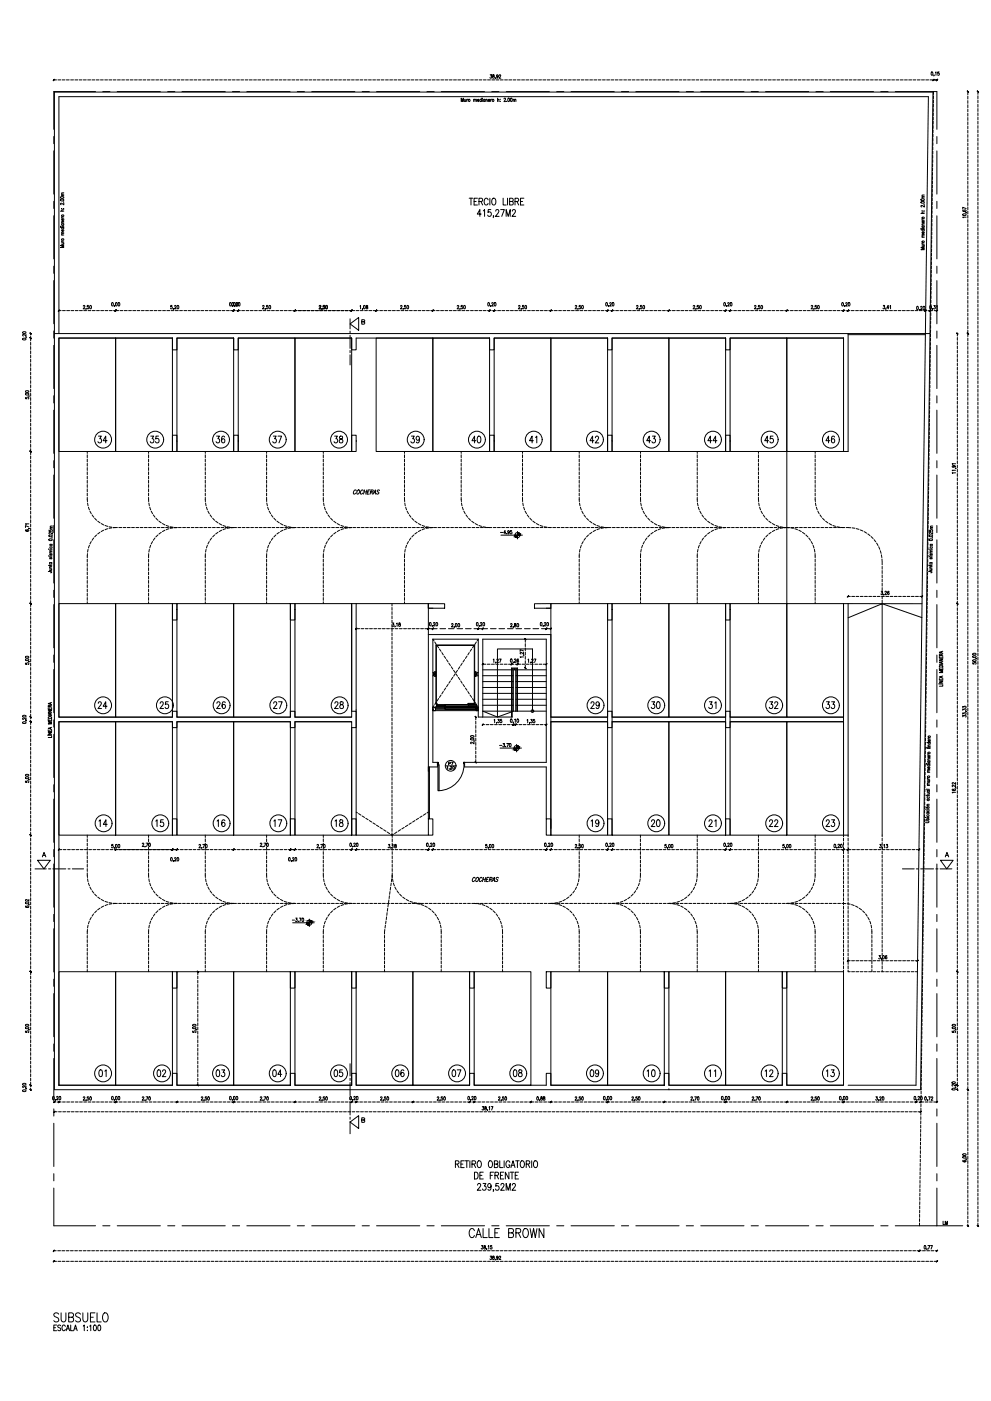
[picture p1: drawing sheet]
<svg xmlns="http://www.w3.org/2000/svg" width="420mm" height="594mm" viewBox="0 0 420 594" stroke-linecap="round" stroke-linejoin="round" font-family="sans-serif">
<defs><g id="words">
<text font-size="7.5" x="197.9" y="526">CALLE BROWN</text>
<text font-size="7.1" x="21.9" y="561.6">SUBSUELO</text>
<g font-size="6.6">
<text x="40.9" y="457.9">01</text>
<text x="65.6" y="457.9">02</text>
<text x="90.7" y="457.9">03</text>
<text x="114.7" y="457.9">04</text>
<text x="140.8" y="457.9">05</text>
<text x="166.9" y="457.9">06</text>
<text x="190.9" y="457.9">07</text>
<text x="216.6" y="457.9">08</text>
<text x="249.4" y="457.9">09</text>
<text x="273.4" y="457.9">10</text>
<text x="323.5" y="457.9">12</text>
<text x="349.6" y="457.9">13</text>
</g>
<g font-size="6.2">
<text x="40.6" y="189.1">34</text>
<text x="62.8" y="189.1">35</text>
<text x="90.7" y="189.1">36</text>
<text x="114.7" y="189.1">37</text>
<text x="140.8" y="189.1">38</text>
<text x="173.2" y="189.1">39</text>
<text x="199.3" y="189.1">40</text>
<text x="223.7" y="189.1">41</text>
<text x="249.4" y="189.1">42</text>
<text x="273.4" y="189.1">43</text>
<text x="299.2" y="189.1">44</text>
<text x="323.5" y="189.1">45</text>
<text x="349.2" y="189.1">46</text>
<text x="40.6" y="301.6">24</text>
<text x="67" y="301.6">25</text>
<text x="91" y="301.6">26</text>
<text x="115" y="301.6">27</text>
<text x="141.1" y="301.6">28</text>
<text x="249.4" y="301.6">29</text>
<text x="275.2" y="301.6">30</text>
<text x="299.5" y="301.6">31</text>
<text x="325.3" y="301.6">32</text>
<text x="349.2" y="301.6">33</text>
<text x="40.9" y="351.7">14</text>
<text x="65.3" y="351.7">15</text>
<text x="91" y="351.7">16</text>
<text x="115.4" y="351.7">17</text>
<text x="141.1" y="351.7">18</text>
<text x="249.8" y="351.7">19</text>
<text x="275.2" y="351.7">20</text>
<text x="299.5" y="351.7">21</text>
<text x="325.3" y="351.7">22</text>
<text x="349.2" y="351.7">23</text>
<text x="304.8" y="457.9" transform="rotate(-90 304.8 457.9)">11</text>
</g>
<text font-size="4.4" x="399" y="520.3">LM</text>
<text font-size="4" x="189.4" y="325.6">P7</text>
</g></defs>
<!-- layer: 02 -->
<g fill="none" stroke="#000" stroke-width=".42">
<path d="M22.8 33.9h1.2M24.6 33.9h1.1M26.3 33.9h1.3M28.2 33.9h1.1M30 33.9h1.2M31.8 33.9h1.2M33.6 33.9h1.2M35.3 33.9h1.3M37.2 33.9h1.2M39 33.9h1.2M40.8 33.9h1.2M42.6 33.9h1.2"/>
<path d="M44.4 33.9h1.2M46.2 33.9h1.2M48 33.9h1.2M49.8 33.9h1.2M51.6 33.9h1.2M53.4 33.9h1.2M55.2 33.9h1.2M57 33.9h1.2M58.8 33.9h1.2M60.6 33.9h1.2M62.4 33.9h1.2M64.2 33.9h1.2"/>
<path d="M66 33.9h1.2M67.8 33.9h1.2M69.6 33.9h1.2M71.5 33.9h1.1M73.2 33.9h1.3M75.1 33.9h1.1M76.8 33.9h1.3M78.7 33.9h1.1M80.5 33.9h1.2M82.3 33.9h1.2M84.1 33.9h1.2M85.9 33.9h1.2"/>
<path d="M87.7 33.9h1.2M89.5 33.9h1.2M91.3 33.9h1.2M93.1 33.9h1.2M94.9 33.9h1.2M96.7 33.9h1.2M98.5 33.9h1.2M100.3 33.9h1.2M102.1 33.9h1.2M103.9 33.9h1.2M105.7 33.9h1.2M107.5 33.9h1.2"/>
<path d="M109.3 33.9h1.2M111.1 33.9h1.2M112.9 33.9h1.2M114.7 33.9h1.3M116.5 33.9h1.2M118.3 33.9h1.2M120.1 33.9h1.2M122 33.9h1.1M123.7 33.9h1.3M125.6 33.9h1.1M127.3 33.9h1.3M129.2 33.9h1.2"/>
<path d="M131 33.9h1.2M132.8 33.9h1.2M134.6 33.9h1.2M136.4 33.9h1.2M138.2 33.9h1.2M140 33.9h1.2M141.8 33.9h1.2M143.6 33.9h1.2M145.4 33.9h1.2M147.2 33.9h1.2M149 33.9h1.2M150.8 33.9h1.2"/>
<path d="M152.6 33.9h1.2M154.4 33.9h1.2M156.2 33.9h1.2M158 33.9h1.2M159.8 33.9h1.2M161.6 33.9h1.2M163.4 33.9h1.2M165.2 33.9h1.3M167 33.9h1.2M168.8 33.9h1.3M170.6 33.9h1.2M172.5 33.9h1.2"/>
<path d="M174.2 33.9h1.3M176.1 33.9h1.1M177.9 33.9h1.2M179.7 33.9h1.2M181.5 33.9h1.2M183.3 33.9h1.2M185.1 33.9h1.2M186.9 33.9h1.2M188.7 33.9h1.2M190.5 33.9h1.2M192.3 33.9h1.2M194.1 33.9h1.2"/>
<path d="M195.9 33.9h1.2M197.7 33.9h1.2M199.5 33.9h1.2M201.3 33.9h1.2M203.1 33.9h1.2M204.9 33.9h1.2M206.7 33.9h1.2M207.8 31.7h.6l-.3 .5a.44 .44 0 0 1 .4 .7 .44 .44 0 0 1-.8 0M208.5 33.9h1.2M208.9 31.8v.4a.48 .48 0 0 1 .7 .4 .48 .48 0 0 1-.7 .5 .69 .69 0 0 1 .7-1l-.3-.4zM210.1 33.1l-.1 .3M210.3 33.9h1.2"/>
<path d="M211.2 32.2l-.2 .3a.39 .39 0 0 1-.5-.4 .39 .39 0 0 1 .6-.2l-.1 1.2-.5-.2M211.6 32.1l.2-.4 .5 .3-.7 1.2h.7M212.1 33.9h1.2M214 33.9h1.1M215.7 33.9h1.3M217.6 33.9h1.1M219.4 33.9h1.2M221.1 33.9h1.3M223 33.9h1.2M224.7 33.9h1.3M226.6 33.9h1.2M228.4 33.9h1.2"/>
<path d="M230.2 33.9h1.2M232 33.9h1.2M233.8 33.9h1.2M235.6 33.9h1.2M237.4 33.9h1.2M239.2 33.9h1.2M241 33.9h1.2M242.8 33.9h1.2M244.6 33.9h1.2M246.4 33.9h1.2M248.2 33.9h1.2M250 33.9h1.2"/>
<path d="M251.8 33.9h1.2M253.6 33.9h1.2M255.4 33.9h1.2M257.2 33.9h1.2M259 33.9h1.2M260.8 33.9h1.2M262.6 33.9h1.2M264.5 33.9h1.1M266.2 33.9h1.3M268.1 33.9h1.1M269.9 33.9h1.2M271.7 33.9h1.2"/>
<path d="M273.5 33.9h1.2M275.3 33.9h1.2M277.1 33.9h1.2M278.9 33.9h1.2M280.7 33.9h1.2M282.5 33.9h1.2M284.3 33.9h1.2M286.1 33.9h1.2M287.9 33.9h1.2M289.7 33.9h1.2M291.5 33.9h1.2M293.3 33.9h1.2"/>
<path d="M295.1 33.9h1.2M296.9 33.9h1.2M298.7 33.9h1.2M300.5 33.9h1.2M302.3 33.9h1.2M304.1 33.9h1.2M305.9 33.9h1.2M307.7 33.9h1.2M309.5 33.9h1.2M311.4 33.9h1.1M313.1 33.9h1.3M315 33.9h1.1"/>
<path d="M316.7 33.9h1.3M318.6 33.9h1.1M320.4 33.9h1.2M322.2 33.9h1.2M324 33.9h1.2M325.8 33.9h1.2M327.6 33.9h1.2M329.4 33.9h1.2M331.2 33.9h1.2M333 33.9h1.2M334.8 33.9h1.2M336.6 33.9h1.2"/>
<path d="M338.4 33.9h1.2M340.2 33.9h1.2M342 33.9h1.2M343.8 33.9h1.2M345.6 33.9h1.2M347.4 33.9h1.2M349.2 33.9h1.2M351 33.9h1.2M352.8 33.9h1.2M354.6 33.9h1.3M356.4 33.9h1.2M358.2 33.9h1.3"/>
<path d="M360 33.9h1.2M361.9 33.9h1.2M363.6 33.9h1.3M365.5 33.9h1.1M367.2 33.9h1.3M369.1 33.9h1.1M370.9 33.9h1.2M372.7 33.9h1.2M374.5 33.9h1.2M376.3 33.9h1.2M378.1 33.9h1.2M379.9 33.9h1.2"/>
<path d="M381.7 33.9h1.2M383.5 33.9h1.2M385.3 33.9h1.2M387.1 33.9h1.2M388.9 33.9h1.2M390.7 33.9h1.2M392.5 33.9h1.2M394.3 33.9h1.2M394.9 30.6a.64 .64 0 0 1 .6 .6 .64 .64 0 0 1-.6 .6zM395.8 33.9h1.4M396 31.8l-.1 .4M396.6 30.8l.2-.3v1.4"/>
<path d="M398.1 30.5h-.5v.6a.43 .43 0 0 1 .6 0 .43 .43 0 0 1-.1 .7 .43 .43 0 0 1-.6-.1M410.3 38.8v1.4M414.6 38.8v1.2M410.3 40.8v1.2M410.3 42.6v1.2M410.3 44.4v1.2M410.3 46.2v1.2M410.3 48.1v1.1M410.3 49.8v1.3M410.3 51.7v1.1M410.3 53.4v1.3M410.3 55.3v1.1"/>
<path d="M410.3 57.1v1.2M410.3 58.9v1.2M414.6 40.6v1.2M414.6 42.4v1.2M414.6 44.3v1.1M414.6 46v1.3M414.6 47.9v1.1M414.6 49.6v1.3M414.6 51.4v1.2M414.6 53.3v1.2M414.6 55v1.3M414.6 56.9v1.2"/>
<path d="M414.6 58.6v1.3M410.3 60.7v1.2M410.3 62.5v1.2M410.3 64.3v1.2M410.3 66.1v1.2M410.3 67.9v1.2M410.3 69.7v1.2M410.3 71.5v1.2M410.3 73.3v1.2M410.3 75.1v1.2M410.3 76.9v1.2M410.3 78.7v1.2"/>
<path d="M414.6 60.5v1.2M414.6 62.3v1.2M414.6 64.1v1.2M414.6 65.9v1.2M414.6 67.7v1.2M414.6 69.5v1.2M414.6 71.3v1.2M414.6 73.1v1.2M414.6 74.9v1.2M414.6 76.7v1.2M414.6 78.5v1.2M198.9 84h1.5"/>
<path d="M199.7 84v2.9M201 85.4h.9M202.4 84h-1.4v2.9h1.4M203.1 85.4l1.3-.1v-1.1l-1.3-.2v2.9M203.9 85.4l.7 1.5M204 90.8h-1.6l1.1-1.9v2.9M204.9 89.4l.5-.5v2.9M206.9 84.8a.85 .85 0 0 0-1-.7 .85 .85 0 0 0-.6 1v.8a.85 .85 0 0 0 .6 1 .85 .85 0 0 0 1-.7M207.7 84v2.9M208.1 88.9h-1.1l-.1 1.2a.87 .87 0 0 1 1.2 .1 .87 .87 0 0 1-.1 1.2 .87 .87 0 0 1-1.2-.2M208.9 84.2l.2-.2a1.48 1.48 0 0 1 1.2 1.5 1.48 1.48 0 0 1-1.2 1.4 1.91 1.91 0 0 1-.2-2.7zM209.3 91.6l-.2 .7"/>
<path d="M210.2 89.5l.4-.6 .7 .1 .2 .4-.3 1-1.1 1.4h1.5M212.3 88.9h1.5l-1.1 2.9M213.3 84v2.9h1.3M214.6 91.8v-2.9l.9 2.9 .8-2.9v2.9M215.2 84v2.9M216.1 85.4l1.3-.1 .1-1-1.4-.3v2.9l1.4-.2v-1l-.5-.3M217.2 89.5l.4-.6 .7 .1 .2 .4-.3 1-1.1 1.4h1.6M218.4 85.4l1.3-.1 .1-1-1.4-.3v2.9M219.2 85.4l.7 1.5M220.7 85.4h.9M222.1 84h-1.4v2.9h1.4M408.2 90.8a.71 .71 0 0 1 .8-.3 .71 .71 0 0 1 .5 .7 .71 .71 0 0 1-.8 .3 .71 .71 0 0 1-.5-.7z"/>
<path d="M408.3 89l-.1 .1a.66 .66 0 0 0 .7 .6 .66 .66 0 0 0 .6-.5 .41 .41 0 0 0-.6-.2 .41 .41 0 0 0 0 .7h.2M409.5 90.1l.4 .2M409.6 92.1h-1.4l.2 .2M409.6 88.4l-1.4-.5v.8M410.3 80.5v1.2M410.3 82.3v1.2M410.3 84.1v1.2M410.3 85.9v1.2M410.3 87.7v1.2M410.3 89.5v1.2M410.3 91.3v1.2M410.3 93.1v1.2"/>
<path d="M410.3 94.9v1.3M410.3 96.7v1.2M410.3 98.5v1.3M414.6 80.3v1.2M414.6 82.1v1.2M414.6 83.9v1.2M414.6 85.7v1.2M414.6 87.5v1.2M414.6 89.3v1.2M414.6 91.1v1.2M414.6 92.9v1.2M414.6 94.8v1.1"/>
<path d="M414.6 96.5v1.3M414.6 98.4v1.1M410.3 100.3v1.2M410.3 102.2v1.1M410.3 103.9v1.3M410.3 105.8v1.1M410.3 107.6v1.2M410.3 109.4v1.2M410.3 111.2v1.2M410.3 113v1.2M410.3 114.8v1.2M410.3 116.6v1.2"/>
<path d="M410.3 118.4v1.2M414.6 100.1v1.3M414.6 102v1.1M414.6 103.8v1.2M414.6 105.6v1.2M414.6 107.4v1.2M414.6 109.1v1.3M414.6 111v1.2M414.6 112.8v1.2M414.6 114.6v1.2M414.6 116.4v1.2M414.6 118.2v1.2"/>
<path d="M414.6 120v1.2M25 131.7h.9M26.5 131.7h1.2M28.3 131.7h1.2M30.1 131.7h1.2M31.9 131.7h1.2M33.7 131.7h1.2M35.3 129.9l.5-.4 .2 .4-.7 1.1h.7M35.5 131.7h1.2M36.5 130.9l-.1 .3M37.3 131.7h1.2M37.5 129.5h-.5v.6a.43 .43 0 0 1 .6 .1 .43 .43 0 0 1-.1 .6 .43 .43 0 0 1-.6-.1"/>
<path d="M38.2 129.6a.66 .66 0 0 1 .6 .7 .66 .66 0 0 1-.6 .6zM39.1 131.7h1.2M40.9 131.7h1.2M42.7 131.7h1.2M44.5 131.7h1.2M46.4 131.7h1.1M47.5 128.4a.66 .66 0 0 1 .6 .6 .66 .66 0 0 1-.6 .7zM48.1 131.7h2.2M48.6 131.7h.9M48.6 129.7l-.2 .3M49.1 128.4a.66 .66 0 0 1 .6 .6 .66 .66 0 0 1-.6 .7zM50.2 128.4a.66 .66 0 0 1 .6 .6 .66 .66 0 0 1-.6 .7z"/>
<path d="M50.9 131.7h1.2M52.7 131.7h1.2M54.5 131.7h1.2M56.3 131.7h1.2M58.1 131.7h1.2M59.9 131.7h1.2M61.7 131.7h1.2M63.5 131.7h1.2M65.3 131.7h1.2M67.1 131.7h1.2M69 131.7h1.1M70.7 131.7h1.3"/>
<path d="M72.6 131.7h1.1M72.9 129.5h-.5l-.1 .6a.43 .43 0 0 1 .7 .1 .43 .43 0 0 1-.1 .6 .43 .43 0 0 1-.6-.1M73.6 130.9l-.2 .3M74 129.9l.4-.4 .3 .4-.7 1.1h.7M74.3 131.7h1.3M75.2 129.6a.66 .66 0 0 1 .6 .7 .66 .66 0 0 1-.6 .6zM76.2 131.7h1.1M78 131.7h1.2M79.8 131.7h1.2M81.6 131.7h1.2M83.4 131.7h1.2M85.2 131.7h1.2"/>
<path d="M87 131.7h1.2M88.8 131.7h1.2M90.6 131.7h1.2M92.4 131.7h1.2M94.2 131.7h1.2M96 131.7h1.2M97.5 128.4a.66 .66 0 0 1 .6 .6 .66 .66 0 0 1-.6 .7zM97.8 131.7h1.9M98.4 128.4a.66 .66 0 0 1 .6 .6 .66 .66 0 0 1-.6 .7zM98.6 129.7l-.1 .3M98.6 131.7h.9M99.1 128.4a.66 .66 0 0 1 .6 .6 .66 .66 0 0 1-.6 .7z"/>
<path d="M99.5 129.7l-.1 .3M100 128.7l.2-.4 .4 .3-.7 1.2h.8M100.2 128.4a.66 .66 0 0 1 .6 .6 .66 .66 0 0 1-.6 .7zM100.3 131.7h1.6M101.2 128.4a.66 .66 0 0 1 .6 .6 .66 .66 0 0 1-.6 .7zM102.5 131.7h1.2M104.3 131.7h1.2M106.1 131.7h1.2M107.9 131.7h1.2M109.7 131.7h1.2M111.3 129.9l.2-.4 .4 .1-.6 1.4h.7M111.5 131.7h1.2"/>
<path d="M112.5 130.9l-.1 .3M113.3 131.7h1.2M113.6 129.5h-.6l-.1 .6a.43 .43 0 0 1 .7 .1 .43 .43 0 0 1-.1 .6 .43 .43 0 0 1-.6-.1M114.2 129.6a.66 .66 0 0 1 .6 .7 .66 .66 0 0 1-.6 .6zM115.1 131.7h1.2M116.9 131.7h1.2M118.7 131.7h1.2M120.5 131.7h1.3M122.3 131.7h1.2M124.1 131.7h1.8M126.5 131.7h1.3M128.4 131.7h1.1"/>
<path d="M130.1 131.7h1.3M132 131.7h1.1M133.8 131.7h1.2M135.3 129.9l.3-.4 .4 .1-.7 1.4h.8M135.6 131.7h1.2M136.6 130.9l-.2 .3M137.4 131.7h1.2M137.6 129.5h-.5l-.1 .6a.43 .43 0 0 1 .6 .1 .43 .43 0 0 1 0 .6 .43 .43 0 0 1-.7-.1M138.2 129.6a.66 .66 0 0 1 .6 .7 .66 .66 0 0 1-.6 .6zM139.1 131.7h1.3M141 131.7h1.2M142.8 131.7h1.2"/>
<path d="M144.6 131.7h1.2M146.4 131.7h1.2M148.2 131.7h2.2M151 131.7h1.2M152.6 129.8l.3-.3v1.5M152.8 131.7h1.2M153.7 130.9l-.1 .3M154.3 129.6a.66 .66 0 0 1 .6 .7 .66 .66 0 0 1-.6 .6zM154.6 131.7h1.2M155.3 129.6v.4a.48 .48 0 0 1 .7 .5 .48 .48 0 0 1-.7 .4 .73 .73 0 0 1 .6-1l-.2-.4zM156.4 131.7h1.2M158.2 131.7h2.2"/>
<path d="M161 131.7h1.2M162.8 131.7h1.2M164.6 131.7h1.2M166.4 131.7h1.2M168.2 131.7h1.2M169.8 129.9l.4-.4 .3 .4-.7 1.1h.7M170 131.7h1.2M171 130.9l-.1 .3M171.8 131.7h1.2M172 129.5h-.5v.6a.43 .43 0 0 1 .6 .1 .43 .43 0 0 1-.1 .6 .43 .43 0 0 1-.6-.1M172.6 129.6a.66 .66 0 0 1 .7 .7 .66 .66 0 0 1-.7 .6zM173.6 131.7h1.2"/>
<path d="M175.4 131.7h1.2M177.2 131.7h1.2M179 131.7h1.2M180.8 131.7h1.2M182.6 131.7h1.8M185 131.7h1.2M186.8 131.7h1.2M188.6 131.7h1.2M190.5 131.7h1.1M192.2 131.7h1.3M193.8 129.9l.5-.4 .2 .4-.7 1.1h.8M194.1 131.7h1.1"/>
<path d="M195.1 130.9l-.2 .3M195.8 131.7h1.3M196.1 129.5h-.6v.6a.43 .43 0 0 1 .6 .1 .43 .43 0 0 1 0 .6 .43 .43 0 0 1-.6-.1M196.7 129.6a.66 .66 0 0 1 .6 .7 .66 .66 0 0 1-.6 .6zM197.7 131.7h1.1M199.5 131.7h1.2M201.3 131.7h1.2M203.1 131.7h1.2M204.9 131.7h1.2M206.7 131.7h1.5M206.9 128.4a.66 .66 0 0 1 .7 .6 .66 .66 0 0 1-.7 .7zM208 129.7l-.1 .3"/>
<path d="M208.5 128.7l.2-.4 .4 .3-.7 1.2h.8M208.8 131.7h1.6M209.7 128.4a.66 .66 0 0 1 .6 .6 .66 .66 0 0 1-.6 .7zM211 131.7h1.2M212.8 131.7h1.2M214.6 131.7h1.2M216.4 131.7h1.2M218.2 131.7h1.2M219.8 129.9l.5-.4 .2 .4-.7 1.1h.7M220 131.7h1.2M221 130.9l-.1 .3M221.8 131.7h1.2"/>
<path d="M222.1 129.5h-.6v.6a.42 .42 0 0 1 .6 .1 .42 .42 0 0 1-.1 .6 .42 .42 0 0 1-.6-.1M222.7 129.6a.66 .66 0 0 1 .6 .7 .66 .66 0 0 1-.6 .6zM223.6 131.7h1.2M225.4 131.7h1.3M227.2 131.7h1.2M229 131.7h1.3M230.8 131.7h1.2M232.7 131.7h1.7M235 131.7h1.3M236.9 131.7h1.1M238.7 131.7h1.2M240.5 131.7h1.2"/>
<path d="M242.3 131.7h1.2M243.9 129.9l.4-.4 .2 .4-.7 1.1h.8M244.1 131.7h1.2M245.1 130.9l-.1 .3M245.9 131.7h1.2M246.1 129.5h-.5l-.1 .6a.44 .44 0 0 1 .7 .1 .44 .44 0 0 1-.1 .6 .44 .44 0 0 1-.7-.1M246.7 129.6a.66 .66 0 0 1 .7 .7 .66 .66 0 0 1-.7 .6zM247.7 131.7h1.2M249.5 131.7h1.2M251.3 131.7h1.2M253.1 131.7h1.2M254.9 131.7h1.2"/>
<path d="M256.7 131.7h1.6M257 128.4a.66 .66 0 0 1 .6 .6 .66 .66 0 0 1-.6 .7zM258.1 129.7l-.2 .3M258.5 128.7l.2-.4 .4 .2-.7 1.3h.8M258.9 131.7h1.5M259.7 128.4a.66 .66 0 0 1 .6 .6 .66 .66 0 0 1-.6 .7zM261 131.7h1.2M262.8 131.7h1.2M264.6 131.7h1.3M266.4 131.7h1.2M268.2 131.7h1.3M269.8 129.9l.2-.4 .5 .1-.7 1.4h.8"/>
<path d="M270 131.7h1.2M271.1 130.9l-.2 .3M271.9 131.7h1.2M272.1 129.5h-.5l-.1 .6a.43 .43 0 0 1 .6 .1 .43 .43 0 0 1 0 .6 .43 .43 0 0 1-.7-.1M272.7 129.6a.66 .66 0 0 1 .6 .7 .66 .66 0 0 1-.6 .6zM273.6 131.7h1.3M275.5 131.7h1.1M277.2 131.7h1.3M279.1 131.7h1.1M280.9 131.7h1.2M282.7 131.7h1.8M285.1 131.7h1.2"/>
<path d="M286.9 131.7h1.2M288.7 131.7h1.2M290.5 131.7h1.2M292.3 131.7h1.2M293.9 129.9l.2-.4 .4 .1-.7 1.4h.8M294.1 131.7h1.2M295.1 130.9l-.1 .3M295.9 131.7h1.2M296.2 129.5h-.6l-.1 .6a.43 .43 0 0 1 .7 .1 .43 .43 0 0 1-.1 .6 .43 .43 0 0 1-.6-.1M296.8 129.6a.66 .66 0 0 1 .6 .7 .66 .66 0 0 1-.6 .6zM297.7 131.7h1.2M299.5 131.7h1.2"/>
<path d="M301.3 131.7h1.2M303.1 131.7h1.2M304.9 131.7h1.2M306.7 131.7h1.6M307 128.4a.66 .66 0 0 1 .6 .6 .66 .66 0 0 1-.6 .7zM308.1 129.7l-.1 .3M308.5 128.7l.2-.3a.41 .41 0 0 1 .5 .1 .41 .41 0 0 1-.2 .6l-.5 .7h.7M308.9 131.7h1.5M309.8 128.4a.66 .66 0 0 1 .6 .6 .66 .66 0 0 1-.6 .7zM311.1 131.7h1.2M312.8 131.7h1.3M314.7 131.7h1.1"/>
<path d="M316.4 131.7h1.3M318.3 131.7h1.1M319.9 129.9l.4-.4 .2 .4-.7 1.1h.8M320.1 131.7h1.2M321.1 130.9l-.1 .3M321.9 131.7h1.2M322.1 129.5h-.5l-.1 .6a.43 .43 0 0 1 .6 .1 .43 .43 0 0 1 0 .6 .43 .43 0 0 1-.6-.1M322.7 129.6a.66 .66 0 0 1 .7 .7 .66 .66 0 0 1-.7 .6zM323.7 131.7h1.2M325.5 131.7h1.2M327.3 131.7h1.2M329.1 131.7h1.2"/>
<path d="M330.9 131.7h1.2M332.7 131.7h1.8M335.1 131.7h1.2M336.9 131.7h1.2M338.7 131.7h1.2M340.5 131.7h1.2M342.3 131.7h1.2M343.9 129.9l.4-.4 .3 .4-.7 1.1h.7M344.1 131.7h1.2M345.1 130.9l-.1 .3M345.9 131.7h1.2M346.2 129.5h-.6v.6a.43 .43 0 0 1 .6 .1 .43 .43 0 0 1-.1 .6 .43 .43 0 0 1-.6-.1"/>
<path d="M346.8 129.6a.66 .66 0 0 1 .6 .7 .66 .66 0 0 1-.6 .6zM347.7 131.7h1.2M349.5 131.7h1.2M351.3 131.7h1.3M353.1 131.7h1.2M354.9 131.7h1.3M356.7 131.7h1.6M357 128.4a.66 .66 0 0 1 .6 .6 .66 .66 0 0 1-.6 .7zM358.1 129.7l-.1 .3M358.6 128.7l.2-.4 .4 .3-.7 1.2h.8M358.9 131.7h1.4M359.7 128.4a.66 .66 0 0 1 .7 .6 .66 .66 0 0 1-.7 .7z"/>
<path d="M360.9 131.7h1.2M362.8 131.7h1.1M364.5 131.7h1.3M366.4 131.7h1.1M368.1 131.7h1.3M370 131.7h1.1M371.8 131.7h1.2M373.5 131.7h1.3M374.5 129.5h.6l-.4 .6a.43 .43 0 0 1 .4 .6 .43 .43 0 0 1-.7 0M375.4 131.7h1.2M375.6 130.9l-.1 .3M376.9 130.5h-.9l.6-1v1.5"/>
<path d="M377.1 131.7h1.3M377.3 129.8l.3-.3v1.5M379 131.7h1.2M380.8 131.7h1.2M382.6 131.7h1.2M384.4 131.7h1.2M386.2 131.7h1.2M388 131.7h1.2M388.7 130a.66 .66 0 0 1 .7 .6 .66 .66 0 0 1-.7 .7zM389.8 131.7h1.2M389.8 131.3v.3M390.3 130.2l.4-.3 .2 .4-.7 1h.8"/>
<path d="M391.5 130a.66 .66 0 0 1 .6 .6 .66 .66 0 0 1-.6 .7zM391.6 131.7h1.4M393.6 131.7h1.8M394.3 129.6h.2a.71 .71 0 0 1 .4 .7 .71 .71 0 0 1-.6 .6zM395.4 130.9l-.1 .3M395.9 129.6h.6l-.3 .5a.43 .43 0 0 1 .4 .7 .43 .43 0 0 1-.8-.1M396.1 131.7h1.1M397.1 129.8l.2-.2v1.4M410.3 120.2v1.2M410.3 122v1.2M410.3 123.8v1.2M410.3 125.6v1.2"/>
<path d="M410.3 127.4v1.2M410.3 129.2v1.2M410.3 131v1.2M410.3 132.8v1.2M410.3 134.6v1.2M410.3 136.4v1.2M410.3 138.2v1.2M414.6 121.8v1.2M414.6 123.6v1.2M414.6 125.4v1.2M414.6 127.2v1.2M414.6 129v1.2"/>
<path d="M414.6 130.8v1.2M414.6 132.6v1.2M414.6 134.4v1.2M414.6 136.2v1.2M414.6 138v1.2M414.6 139.8v1.2M9.7 143.6a.71 .71 0 0 1 .8-.3 .71 .71 0 0 1 .5 .7 .71 .71 0 0 1-.9 .3 .71 .71 0 0 1-.4-.7zM9.7 140.8a.71 .71 0 0 1 .8-.3 .71 .71 0 0 1 .5 .7 .71 .71 0 0 1-.9 .3 .71 .71 0 0 1-.4-.7zM11 142.9l.3 .1M11 141.7v.8l-.9-.7a.35 .35 0 0 0-.5 .2 .35 .35 0 0 0 .3 .5M13 141.4v.7M13 142.7v1.8"/>
<path d="M13 145.2v1.2M13 147v1.2M13 148.8v1.2M13 150.6v1.2M13 152.4v1.2M13 154.2v1.2M13 156v1.2M13 157.8v1.2M13 159.6v1.2M23.1 141.4v-102.4h372.5l-1.3 102.4M25 143.4h24v48h-24zM25 141.4v-100.4h368.6l-1.3 100.4h-32.7"/>
<path d="M49 143.4h24.1v48h-24.1zM75 143.4h24.1v48h-24.1zM101 143.4h24.1v48h-24.1zM125.1 143.4h24v48h-24zM159.5 143.4h24v48h-24zM183.5 143.4h24.1v48h-24.1zM209.5 143.4h24.1v48h-24.1zM233.6 143.4h24v48h-24zM259.5 143.4h24.1v48h-24.1zM283.6 143.4h24v48h-24zM309.5 143.4h24.1v48h-24.1zM333.6 143.4h24v48h-24z"/>
<path d="M359.6 141.9h32.7M405.9 141.4v1.1M405.9 143.1v1.2M405.9 144.9v1.2M405.9 146.7v1.2M405.9 148.5v1.2M405.9 150.3v1.2M405.9 152.1v1.2M405.9 153.9v1.2M405.9 155.7v1.2M405.9 157.5v1.2M405.9 159.4v1.1"/>
<path d="M410.3 140v2.7M410.3 143.4v1.1M410.3 145.1v1.3M410.3 147v1.1M410.3 148.7v1.3M410.3 150.6v1.1M410.3 152.4v1.2M410.3 154.1v1.3M410.3 156v1.2M410.3 157.7v1.3M410.3 159.6v1.2M414.6 141.6v1.2"/>
<path d="M414.6 143.4v1.2M414.6 145.2v1.2M414.6 147v1.2M414.6 148.9v1.1M414.6 150.6v1.3M414.6 152.5v1.1M414.6 154.3v1.2M414.6 156.1v1.2M414.6 157.9v1.2M414.6 159.7v1.2M10.8 168.5v.6h.6a.44 .44 0 0 1 0-.6 .44 .44 0 0 1 .7 .1 .44 .44 0 0 1-.2 .6M10.8 166.9a.73 .73 0 0 1 .9-.3 .73 .73 0 0 1 .4 .8 .73 .73 0 0 1-.8 .2 .73 .73 0 0 1-.5-.7z"/>
<path d="M10.8 165.8a.73 .73 0 0 1 .9-.3 .73 .73 0 0 1 .4 .8 .73 .73 0 0 1-.8 .2 .73 .73 0 0 1-.5-.7zM12.1 167.9l.4 .1M13 161.4v1.2M13 163.2v1.2M13 165v1.2M13 166.8v1.2M13 168.6v1.2M13 170.4v1.2M13 172.2v1.2M13 174v1.2M13 175.8v1.2M13 177.6v1.2"/>
<path d="M13 179.4v1.3M405.9 161.1v1.3M405.9 163v1.1M405.9 164.7v1.3M405.9 166.6v1.1M405.9 168.4v1.2M405.9 170.2v1.2M405.9 172v1.2M405.9 173.8v1.2M405.9 175.6v1.2M405.9 177.4v1.2M405.9 179.2v1.2"/>
<path d="M410.3 161.4v1.2M410.3 163.2v1.2M410.3 165v1.2M410.3 166.8v1.2M410.3 168.6v1.2M410.3 170.4v1.2M410.3 172.2v1.2M410.3 174v1.2M410.3 175.8v1.2M410.3 177.6v1.2M410.3 179.4v1.2M414.6 161.5v1.2"/>
<path d="M414.6 163.3v1.2M414.6 165.1v1.2M414.6 166.9v1.2M414.6 168.7v1.2M414.6 170.5v1.2M414.6 172.3v1.2M414.6 174.1v1.2M414.6 175.9v1.2M414.6 177.7v1.2M414.6 179.5v1.2M13 181.2v1.2M13 183v1.2"/>
<path d="M13 184.8v1.2M13 186.7v1.1M13 188.4v1.3M13 190.3v2.5M13 193.4v1.2M13 195.2v1.2M13 196.9v1.3M13 198.8v1.2M37 191.4v.8M37 192.8v1.3M37 194.7v1.2M37 196.5v1.2"/>
<path d="M37 198.3v1.2M63 191.4v.8M63 192.8v1.3M63 194.7v1.2M63 196.5v1.2M63 198.3v1.2M87 191.4v.8M87 192.8v1.3M87 194.7v1.2M87 196.5v1.2M87 198.3v1.2M113 191.4v.8"/>
<path d="M113 192.8v1.3M113 194.7v1.2M113 196.5v1.2M113 198.3v1.2M137.1 191.4v.8M137.1 192.8v1.3M137.1 194.7v1.2M137.1 196.5v1.2M137.1 198.3v1.2M171.5 191.4v.8M171.5 192.8v1.3M171.5 194.7v1.2"/>
<path d="M171.5 196.5v1.2M171.5 198.3v1.2M195.5 191.4v.8M195.5 192.8v1.3M195.5 194.7v1.2M195.5 196.5v1.2M195.5 198.3v1.2M221.5 191.4v.8M221.5 192.8v1.3M221.5 194.7v1.2M221.5 196.5v1.2M221.5 198.3v1.2"/>
<path d="M245.6 191.4v.8M245.6 192.8v1.3M245.6 194.7v1.2M245.6 196.5v1.2M245.6 198.3v1.2M271.6 191.4v.8M271.6 192.8v1.3M271.6 194.7v1.2M271.6 196.5v1.2M271.6 198.3v1.2M295.6 191.4v.8M295.6 192.8v1.3"/>
<path d="M295.6 194.7v1.2M295.6 196.5v1.2M295.6 198.3v1.2M321.6 191.4v.8M321.6 192.8v1.3M321.6 194.7v1.2M321.6 196.5v1.2M321.6 198.3v1.2M333.6 191.4v64.6M345.6 191.4v.8M345.6 192.8v1.3M345.6 194.7v1.2"/>
<path d="M345.6 196.5v1.2M345.6 198.3v1.2M404.2 197.5l.3 .1a.37 .37 0 0 1-.1 .5 .37 .37 0 0 1-.5-.1 .37 .37 0 0 1 0-.5l1.1 .1-.1 .5M405 198.6l.4 .1M405.1 199.4h-1.4l.2 .3M405.1 196.7h-1.4l.2 .2M405.9 181v1.2M405.9 182.8v1.2M405.9 184.6v1.2M405.9 186.4v1.2M405.9 188.2v1.2M405.9 190v1.2"/>
<path d="M405.9 191.8v1.2M405.9 193.6v1.2M405.9 195.4v1.2M405.9 197.2v1.2M405.9 199v1.2M410.3 181.2v1.2M410.3 183v1.2M410.3 184.8v1.2M410.3 186.6v1.2M410.3 188.4v1.2M410.3 190.2v1.2M410.3 192v1.2"/>
<path d="M410.3 193.9v1.1M410.3 195.6v1.3M410.3 197.5v1.1M410.3 199.2v1.3M414.6 181.3v1.2M414.6 183.1v1.2M414.6 184.9v1.2M414.6 186.7v1.2M414.6 188.5v1.2M414.6 190.3v1.2M414.6 192.1v1.3M414.6 193.9v1.2"/>
<path d="M414.6 195.7v1.2M414.6 197.5v1.2M414.6 199.4v1.1M13 200.6v1.2M13 202.4v1.2M13 204.2v1.2M13 206v1.2M13 207.8v1.2M13 209.6v1.2M13 211.4v1.2M13 213.2v1.2M13 215v1.2"/>
<path d="M13 216.8v1.2M13 218.6v1.2M37 211.7l.1 1M37 200.1v1.2M37 201.9v1.2M37 203.7v1.2M37 205.5v1.2M37 207.3v1.2M37 209.1v1.2M37 210.9v.8M37.1 213.3l.2 1.2M37.5 215.1l.4 1.1"/>
<path d="M38.1 216.8l.6 1M39 218.3l.8 1M40.1 219.7l.9 .9M63 211.7v1M63 200.1v1.2M63 201.9v1.2M63 203.7v1.2M63 205.5v1.2M63 207.3v1.2M63 209.1v1.2M63 210.9v.8M63.1 213.3l.2 1.2"/>
<path d="M63.5 215.1l.4 1.1M64.1 216.8l.6 1M65 218.3l.7 1M66.1 219.7l.9 .9M87 211.7l.1 1M87 200.1v1.2M87 201.9v1.2M87 203.7v1.2M87 205.5v1.2M87 207.3v1.2M87 209.1v1.2M87 210.9v.8"/>
<path d="M87.2 213.3l.2 1.2M87.5 215.1l.4 1.1M88.2 216.8l.5 1M89.1 218.3l.6 1M90.2 219.7l.8 .9M113 211.7l.1 1M113 200.1v1.2M113 201.9v1.2M113 203.7v1.2M113 205.5v1.2M113 207.3v1.2M113 209.1v1.2"/>
<path d="M113 210.9v.8M113.1 213.3l.3 1.2M113.5 215.1l.4 1.1M114.1 216.8l.6 1M115 218.3l.7 1M116.1 219.7l.9 .9M137.1 211.7v1M137.1 200.1v1.2M137.1 201.9v1.2M137.1 203.7v1.2M137.1 205.5v1.2M137.1 207.3v1.2"/>
<path d="M137.1 209.1v1.2M137.1 210.9v.8M137.2 213.3l.2 1.2M137.6 215.1l.4 1.1M138.2 216.8l.6 1M139.1 218.3l.7 1M140.2 219.7l.8 .9M171.5 211.7l.1 1M171.5 200.1v1.2M171.5 201.9v1.2M171.5 203.7v1.2M171.5 205.5v1.2"/>
<path d="M171.5 207.3v1.2M171.5 209.1v1.2M171.5 210.9v.8M171.6 213.3l.2 1.2M172 215.1l.4 1.1M172.6 216.8l.6 1M173.5 218.3l.7 1M174.6 219.7l.9 .9M195.5 211.7l.1 1M195.5 200.1v1.2M195.5 201.9v1.2M195.5 203.7v1.2"/>
<path d="M195.5 205.5v1.2M195.5 207.3v1.2M195.5 209.1v1.2M195.5 210.9v.8M195.7 213.3l.2 1.2M196 215.1l.4 1.1M196.7 216.8l.5 1M197.6 218.3l.7 1M198.7 219.7l.8 .9M221.5 211.7l.1 1M221.5 200.1v1.2M221.5 201.9v1.2"/>
<path d="M221.5 203.7v1.2M221.5 205.5v1.2M221.5 207.3v1.2M221.5 209.1v1.2M221.5 210.9v.8M221.7 213.3l.2 1.2M222 215.1l.4 1.1M222.6 216.8l.6 1M223.5 218.3l.7 1M224.7 219.7l.8 .9M245.6 211.7v1M245.6 200.1v1.2"/>
<path d="M245.6 201.9v1.2M245.6 203.7v1.2M245.6 205.5v1.2M245.6 207.3v1.2M245.6 209.1v1.2M245.6 210.9v.8M245.7 213.3l.2 1.2M246.1 215.1l.4 1.1M246.7 216.8l.6 1M247.6 218.3l.7 1M248.7 219.7l.9 .9M271.6 211.7v1"/>
<path d="M271.6 200.1v1.2M271.6 201.9v1.2M271.6 203.7v1.2M271.6 205.5v1.2M271.6 207.3v1.2M271.6 209.1v1.2M271.6 210.9v.8M271.7 213.3l.2 1.2M272 215.1l.5 1.1M272.7 216.8l.5 1M273.6 218.3l.7 1M274.7 219.7l.8 .9"/>
<path d="M295.6 211.7l.1 1M295.6 200.1v1.2M295.6 201.9v1.2M295.6 203.7v1.2M295.6 205.5v1.2M295.6 207.3v1.2M295.6 209.1v1.2M295.6 210.9v.8M295.7 213.3l.3 1.2M296.1 215.1l.4 1.1M296.7 216.8l.6 1M297.6 218.3l.7 1"/>
<path d="M298.7 219.7l.9 .9M321.6 211.7v1M321.6 200.1v1.2M321.6 201.9v1.2M321.6 203.7v1.2M321.6 205.5v1.2M321.6 207.3v1.2M321.6 209.1v1.2M321.6 210.9v.8M321.7 213.3l.2 1.2M322.1 215.1l.4 1.1M322.7 216.8l.6 1"/>
<path d="M323.6 218.3l.7 1M324.7 219.7l.8 .9M345.6 200.1v1.2M345.6 201.9v1.2M345.6 203.7v1.2M345.6 205.5v1.2M345.6 207.3v1.2M345.6 209.1v1.2M345.6 210.9v.8M345.6 211.7l.1 1M345.7 213.3l.2 1.2M346.1 215.1l.4 1.1"/>
<path d="M346.8 216.8l.5 1M347.6 218.3l.7 1M348.7 219.7l.9 .9M405.1 200.5h-1.4l.2 .3M405.9 200.8v1.2M405.9 202.6v1.2M405.9 204.4v1.2M405.9 206.2v1.2M405.9 208v1.2M405.9 209.9v1.1M405.9 211.6v1.3M405.9 213.5v1.1"/>
<path d="M405.9 215.2v1.3M405.9 217.1v1.1M405.9 218.9v1.2M410.3 201.1v1.1M410.3 202.9v1.2M410.3 204.7v1.2M410.3 206.5v1.2M410.3 208.3v1.2M410.3 210.1v1.2M410.3 211.9v1.2M410.3 213.7v1.2M410.3 215.5v1.2"/>
<path d="M410.3 217.3v1.2M410.3 219.1v1.2M414.6 201.1v1.3M414.6 203v1.1M414.6 204.8v1.2M414.6 206.6v1.2M414.6 208.4v1.2M414.6 210.2v1.2M414.6 212v1.2M414.6 213.8v1.2M414.6 215.6v1.2M414.6 217.4v1.2"/>
<path d="M414.6 219.2v1.2M11 224.6l-.2 .2a.69 .69 0 0 0 .7 .5 .69 .69 0 0 0 .6-.6 .44 .44 0 0 0-.5-.1 .44 .44 0 0 0-.2 .5l.4 .2M12.1 224.1l.4 .1M12.2 223.4l-1.4-.5v.8M12.2 222.1h-1.4l.2 .3M13 220.4v1.2M13 222.2v1.2M13 224v1.2M13 225.8v1.2M13 227.6v1.2M13 229.4v1.2M13 231.2v1.2"/>
<path d="M13 233v1.2M13 234.8v1.2M13 236.7v1.1M13 238.4v1.3M37 237.1v1.3M37 238.9v1.2M37.1 234.8l-.1 1.7M37.3 233l-.2 1.1M37.9 231.2l-.4 1.2M38.7 229.6l-.6 1.1M39.7 228.1l-.7 1M41 226.8l-.9 .9"/>
<path d="M41.4 221l1 .7M42.4 225.7l-1 .8M42.9 222l1.1 .6M43.9 224.8l-1 .6M44.5 222.8l1.2 .4M45.6 224.2l-1.1 .4M46.2 223.4l1.2 .2M47.4 223.8l-1.2 .2M48 223.7h1M49 223.7h.8M49 223.7l-1 .1M50.4 223.7h1.2"/>
<path d="M52.2 223.7h1.2M54 223.7h1.2M55.8 223.7h1.2M57.6 223.7h1.2M59.4 223.7h1.2M61.2 223.7h1.2M63 223.7h1.2M63 237.1v1.3M63 238.9v1.2M63 234.8v1.7M63.3 233l-.2 1.1M63.9 231.2l-.4 1.2"/>
<path d="M64.7 229.6l-.6 1.1M64.8 223.7h1.2M65.7 228.1l-.7 1M66.6 223.7h1.2M67 226.8l-.9 .9M67.4 221l1 .7M68.4 225.7l-1 .8M68.4 223.7h1.2M68.9 222l1 .6M69.9 224.8l-1 .6M70.2 223.7h1.2M70.5 222.8l1.1 .4"/>
<path d="M71.6 224.2l-1.1 .4M72 223.7h1.2M72.2 223.4l1.2 .2M73.4 223.8l-1.2 .2M73.8 223.7h1.3M74 223.7h1M75 223.7l-1 .1M75.6 223.7h1.2M77.4 223.7h1.3M79.2 223.7h1.2M81.1 223.7h1.2M82.8 223.7h1.3"/>
<path d="M84.7 223.7h1.2M86.4 223.7h1.3M87 237.1v1.3M87 238.9v1.2M87.1 234.8l-.1 1.7M87.4 233l-.2 1.1M87.9 231.2l-.4 1.2M88.3 223.7h1.2M88.7 229.6l-.5 1.1M89.7 228.1l-.7 1M90.1 223.7h1.2M91 226.8l-.8 .9"/>
<path d="M91.4 221l1 .7M91.9 223.7h1.2M92.4 225.7l-1 .8M92.9 222l1.1 .6M93.7 223.7h1.2M94 224.8l-1.1 .6M94.5 222.8l1.2 .4M95.5 223.7h1.2M95.7 224.2l-1.2 .4M96.3 223.4l1.2 .2M97.3 223.7h1.2M97.5 223.8l-1.2 .2"/>
<path d="M98 223.7h1.1M99.1 223.7l-1.1 .1M99.1 223.7h1.2M100.9 223.7h1.2M102.7 223.7h1.2M104.5 223.7h1.2M106.3 223.7h1.2M108.1 223.7h1.2M109.9 223.7h1.2M111.7 223.7h1.2M113 237.1v1.3M113 238.9v1.2"/>
<path d="M113.1 234.8l-.1 1.7M113.4 233l-.3 1.1M113.5 223.7h1.2M113.9 231.2l-.4 1.2M114.7 229.6l-.6 1.1M115.3 223.7h1.2M115.7 228.1l-.7 1M117 226.8l-.9 .9M117.1 223.7h1.2M117.4 221l1 .7M118.4 225.7l-1 .8M118.9 222l1.1 .6"/>
<path d="M118.9 223.7h1.2M120 224.8l-1.1 .6M120.5 222.8l1.2 .4M120.7 223.7h1.2M121.7 224.2l-1.2 .4M122.2 223.4l1.2 .2M122.6 223.7h1.1M123.4 223.8l-1.2 .2M124 223.7h1.1l-1.1 .1M124.3 223.7h1.3M126.2 223.7h1.1M127.9 223.7h1.3"/>
<path d="M129.8 223.7h1.1M131.6 223.7h1.2M133.4 223.7h1.2M135.2 223.7h1.2M136.9 223.7h1.3M137.1 237.1v1.3M137.1 238.9v1.2M137.1 234.8v1.7M137.4 233l-.2 1.1M138 231.2l-.4 1.2M138.8 229.6l-.6 1.1M138.8 223.7h1.2"/>
<path d="M139.8 228.1l-.7 1M140.6 223.7h1.2M141 226.8l-.8 .9M141.5 221l1 .7M142.4 223.7h1.2M142.5 225.7l-1 .8M143 222l1 .6M144 224.8l-1 .6M144.2 223.7h1.2M144.6 222.8l1.1 .4M145.7 224.2l-1.1 .4M146 223.7h1.2"/>
<path d="M146.3 223.4l1.1 .2M147.4 223.8l-1.1 .2M147.8 223.7h1.2M148.1 223.7h1l-1.1 .1M149.6 223.7h1.2M151.4 223.7h1.2M153.2 223.7h1.2M155 223.7h1.2M156.8 223.7h1.2M158.6 223.7h1.2M160.4 223.7h1.2M162.2 223.7h1.2"/>
<path d="M164 223.7h1.2M165.8 223.7h1.2M167.6 223.7h1.2M169.4 223.7h1.2M171.2 223.7h1.2M171.5 237.1v1.3M171.5 238.9v1.2M171.6 234.8l-.1 1.7M171.8 233l-.2 1.1M172.4 231.2l-.4 1.2M173.1 223.7h1.1M173.2 229.6l-.6 1.1"/>
<path d="M174.2 228.1l-.7 1M174.8 223.7h1.3M175.5 226.8l-.9 .9M175.9 221l1 .7M176.7 223.7h1.1M176.9 225.7l-1 .8M177.4 222l1 .6M178.4 224.8l-1 .6M178.4 223.7h1.3M179 222.8l1.1 .4M180.1 224.2l-1.1 .4M180.3 223.7h1.1"/>
<path d="M180.7 223.4l1.2 .2M181.9 223.8l-1.2 .2M182.1 223.7h1.2M182.5 223.7h1l-1 .1M183.9 223.7h1.2M185.7 223.7h1.2M187.5 223.7h1.2M189.3 223.7h1.2M191.1 223.7h1.2M192.9 223.7h1.2M194.7 223.7h1.2M196.5 223.7h1.2"/>
<path d="M198.3 223.7h1.2M200 221l1 .7M200.1 223.7h1.2M201.5 222l1 .6M201.9 223.7h1.2M203.1 222.8l1.1 .4M203.7 223.7h1.2M204.8 223.4l1.2 .2M205.5 223.7h1.2M206.5 223.7h1.1M207.3 223.7h1.2M209.1 223.7h1.2"/>
<path d="M210.9 223.7h1.2M212.7 223.7h1.2M214.5 223.7h1.2M216.3 223.7h1.3M218.1 223.7h1.2M219.9 223.7h1.2M221.7 223.7h1.2M223.6 223.7h1.1M225.3 223.7h1.3M225.9 221l1 .7M227.2 223.7h1.1M227.4 222l1.1 .6"/>
<path d="M228.9 223.7h1.3M229 222.8l1.2 .4M230.8 223.4l1.1 .2M230.8 223.7h1.1M232.5 223.7h1.1M232.6 223.7h1.2M234.4 223.7h1.2M236.2 223.7h1.2M238 223.7h1.2M239.8 223.7h1.2M241.6 223.7h1.2M243.4 223.7h1.2"/>
<path d="M245.2 223.7h1.2M245.6 237.1v1.3M245.6 238.9v1.2M245.6 234.8v1.7M245.9 233l-.2 1.1M246.5 231.2l-.4 1.2M247 223.7h1.2M247.3 229.6l-.6 1.1M248.3 228.1l-.7 1M248.8 223.7h1.2M249.5 226.8l-.8 .9M250 221l1 .7"/>
<path d="M250.6 223.7h1.2M251 225.7l-1 .8M251.5 222l1 .6M252.4 223.7h1.2M252.5 224.8l-1 .6M253.1 222.8l1.1 .4M254.2 224.2l-1.1 .4M254.2 223.7h1.2M254.8 223.4l1.2 .2M255.9 223.8l-1.1 .2M256 223.7h1.2M256.6 223.7h1l-1 .1"/>
<path d="M257.8 223.7h1.2M259.6 223.7h1.2M261.4 223.7h1.2M263.2 223.7h1.2M265 223.7h1.2M266.8 223.7h1.3M268.6 223.7h1.2M270.4 223.7h1.3M271.6 237.1v1.3M271.6 238.9v1.2M271.6 234.8v1.7M271.9 233l-.2 1.1"/>
<path d="M272.2 223.7h1.2M272.5 231.2l-.5 1.2M273.2 229.6l-.5 1.1M274.1 223.7h1.2M274.3 228.1l-.7 1M275.5 226.8l-.8 .9M275.8 223.7h1.3M276 221l.9 .7M276.9 225.7l-.9 .8M277.5 222l1 .6M277.7 223.7h1.1M278.5 224.8l-1 .6"/>
<path d="M279.1 222.8l1.1 .4M279.4 223.7h1.3M280.2 224.2l-1.1 .4M280.8 223.4l1.1 .2M281.3 223.7h1.1M281.9 223.8l-1.1 .2M282.5 223.7h1.1l-1.1 .1M283.1 223.7h1.2M284.9 223.7h1.2M286.7 223.7h1.2M288.5 223.7h1.2M290.3 223.7h1.2"/>
<path d="M292.1 223.7h1.2M293.9 223.7h1.2M295.6 237.1v1.3M295.6 238.9v1.2M295.7 234.8l-.1 1.7M295.7 223.7h1.2M295.9 233l-.2 1.1M296.5 231.2l-.4 1.2M297.3 229.6l-.6 1.1M297.5 223.7h1.2M298.3 228.1l-.7 1M299.3 223.7h1.2"/>
<path d="M299.6 226.8l-.9 .9M300 221l1 .7M301 225.7l-1 .8M301.1 223.7h1.2M301.5 222l1.1 .6M302.6 224.8l-1.1 .6M302.9 223.7h1.2M303.1 222.8l1.1 .4M304.2 224.2l-1.1 .4M304.7 223.7h1.2M304.8 223.4l1.2 .2M306 223.8l-1.2 .2"/>
<path d="M306.6 223.7h1.1M308.3 223.7h1.2M310.1 223.7h1.2M311.9 223.7h1.2M313.7 223.7h1.2M315.6 223.7h1.1M317.3 223.7h1.3M319.2 223.7h1.1M320.9 223.7h1.3M321.6 237.1v1.3M321.6 238.9v1.2M321.6 234.8v1.7"/>
<path d="M321.9 233l-.2 1.1M322.5 231.2l-.4 1.2M322.7 223.7h1.2M323.3 229.6l-.6 1.1M324.3 228.1l-.7 1M324.6 223.7h1.2M325.5 226.8l-.8 .9M326 221l.9 .7M326.3 223.7h1.3M326.9 225.7l-.9 .8M327.4 222l1.1 .6M328.2 223.7h1.2"/>
<path d="M328.5 224.8l-1.1 .6M329.1 222.8l1.1 .4M329.9 223.7h1.3M330.2 224.2l-1.1 .4M330.8 223.4l1.2 .2M331.8 223.7h1.2M332 223.8l-1.2 .2M332.6 223.7h1M333.6 223.7h1.2M333.6 223.7l-1 .1M333.6 223.7l1 .1M335.2 223.8l1.2 .2"/>
<path d="M335.4 223.7h1.2M337 224.2l1.1 .4M337.2 223.7h1.2M338.7 224.8l1 .6M339 223.7h1.2M340.2 225.7l1 .8M340.8 223.7h1.2M341.7 226.8l.8 .9M342.6 223.7h1.2M342.9 228.1l.7 1M343.9 229.6l.6 1.1M344.4 223.7h1.2"/>
<path d="M344.7 231.2l.4 1.2M345.3 232.9l.2 1.2M345.6 234.7v1.8M345.6 237.1v1.3M345.6 238.9v1.2M346.2 223.7h1.2M348 223.7h1.2M349.8 223.7h1.2M350.1 221l.9 .7M351.5 222l1.1 .6M351.6 223.7h1.2M353.1 222.8l1.1 .4"/>
<path d="M353.4 223.7h1.2M354.8 223.4l1.2 .2M355.2 223.7h1.2M356.6 223.7h1M357 223.7h1.2M358.8 223.7l1.9 .1M361.3 223.8l1.2 .2M363.1 224.2l1.1 .3M364.7 224.7l1.1 .5M366.4 225.4l1 .7M367.9 226.4l1 .7M369.3 227.5l.9 .9"/>
<path d="M370.6 228.8l.7 1M371.6 230.3l.6 1M372.5 231.8l.5 1.1M373.2 233.5l.3 1.2M373.7 235.3l.2 1.1M373.9 237l.1 2.5M405.9 220.7v1.2M405.9 222.5v1.2M405.9 224.3v1.2M405.9 226.1v1.2M405.9 227.9v1.2M405.9 229.7v1.2"/>
<path d="M405.9 231.5v1.2M405.9 233.3v1.2M405.9 235.1v1.2M405.9 236.9v1.2M405.9 238.7v1.2M410.3 220.9v1.2M410.3 222.7v1.2M410.3 224.5v1.2M410.3 226.3v1.2M410.3 228.1v1.2M410.3 229.9v1.2M410.3 231.7v1.2"/>
<path d="M410.3 233.5v1.2M410.3 235.3v1.2M410.3 237.1v1.2M410.3 238.9v1.2M414.6 221v1.2M414.6 222.8v1.2M414.6 224.6v1.2M414.6 226.4v1.2M414.6 228.2v1.2M414.6 230v1.2M414.6 231.8v1.2M414.6 233.6v1.2"/>
<path d="M414.6 235.4v1.2M414.6 237.2v1.2M414.6 239v1.2M13 240.3v1.1M13 242v1.3M13 243.9v1.1M13 245.7v1.2M13 247.5v1.2M13 249.3v1.2M13 251.1v1.2M13 252.9v1.2M13 254.7v2.5"/>
<path d="M13 257.8v1.2M13 259.6v1.2M25 256h24v48.1h-24zM37 240.7v1.2M37 242.5v1.2M37 244.4v1.1M37 246.1v1.3M37 248v1.1M37 249.8v1.2M37 251.6v1.2M37 253.4v1.2M37 255.2v.8"/>
<path d="M49 256h24.1v48.1h-24.1zM63 240.7v1.2M63 242.5v1.2M63 244.4v1.1M63 246.1v1.3M63 248v1.1M63 249.8v1.2M63 251.6v1.2M63 253.4v1.2M63 255.2v.8M75 256h24.1v48.1h-24.1zM87 240.7v1.2"/>
<path d="M87 242.5v1.2M87 244.4v1.1M87 246.1v1.3M87 248v1.1M87 249.8v1.2M87 251.6v1.2M87 253.4v1.2M87 255.2v.8M99.1 256h24v48.1h-24zM113 240.7v1.2M113 242.5v1.2M113 244.4v1.1"/>
<path d="M113 246.1v1.3M113 248v1.1M113 249.8v1.2M113 251.6v1.2M113 253.4v1.2M113 255.2v.8M125.1 256h24v48.1h-24zM137.1 240.7v1.2M137.1 242.5v1.2M137.1 244.4v1.1M137.1 246.1v1.3M137.1 248v1.1"/>
<path d="M137.1 249.8v1.2M137.1 251.6v1.2M137.1 253.4v1.2M137.1 255.2v.8M151 256h30.6v13.1M166.2 256v1M166.2 257.6v1.2M166.2 259.3v1.3M171.5 240.7v1.2M171.5 242.5v1.2M171.5 244.4v1.1M171.5 246.1v1.3"/>
<path d="M171.5 248v1.1M171.5 249.8v1.2M171.5 251.6v1.2M171.5 253.4v1.2M171.5 255.2v.8M233.6 256h24v48.1h-24zM245.6 240.7v1.2M245.6 242.5v1.2M245.6 244.4v1.1M245.6 246.1v1.3M245.6 248v1.1M245.6 249.8v1.2"/>
<path d="M245.6 251.6v1.2M245.6 253.4v1.2M245.6 255.2v.8M259.5 256h24.1v48.1h-24.1zM271.6 240.7v1.2M271.6 242.5v1.2M271.6 244.4v1.1M271.6 246.1v1.3M271.6 248v1.1M271.6 249.8v1.2M271.6 251.6v1.2M271.6 253.4v1.2"/>
<path d="M271.6 255.2v.8M283.6 256h24v48.1h-24zM295.6 240.7v1.2M295.6 242.5v1.2M295.6 244.4v1.1M295.6 246.1v1.3M295.6 248v1.1M295.6 249.8v1.2M295.6 251.6v1.2M295.6 253.4v1.2M295.6 255.2v.8M309.5 256h24.1v48.1h-24.1z"/>
<path d="M321.6 240.7v1.2M321.6 242.5v1.2M321.6 244.4v1.1M321.6 246.1v1.3M321.6 248v1.1M321.6 249.8v1.2M321.6 251.6v1.2M321.6 253.4v1.2M321.6 255.2v.8M333.6 256h24v48.1h-24zM345.6 240.7v1.2M345.6 242.5v1.2"/>
<path d="M345.6 244.4v1.1M345.6 246.1v1.3M345.6 248v1.1M345.6 249.8v1.2M345.6 251.6v1.2M345.6 253.4v1.2M345.6 255.2v.8M359.6 256h31.3M359.6 252.9h.9M361.1 252.9h1.2M362.9 252.9h1.2M364.7 252.9h1.2"/>
<path d="M366.5 252.9h1.2M368.3 252.9h1.2M370.1 252.9h1.2M371.9 252.9h1.2M373.6 250.7h.6l-.3 .6a.41 .41 0 0 1 .3 .6 .41 .41 0 0 1-.7 0M373.8 252.9h1.1M374 254.6v1.4l16.9 5.9M374 240.2v1.2M374 241.9v1.3M374 243.8v1.2M374 245.5v1.3M374 247.4v1.2"/>
<path d="M374 249.2v1.2M374 251v1.2M374 252.8v1.2M374.7 252.1v.3M375.2 251.1l.2-.4 .4 .3-.7 1.2h.8M375.5 252.9h1.3M376.9 250.9l-.2-.2a.69 .69 0 0 0-.5 .7 .69 .69 0 0 0 .7 .7 .44 .44 0 0 0 .1-.6 .44 .44 0 0 0-.5-.2l-.2 .4M377.4 252.9h1.1M379.1 252.9h1.3M381 252.9h1.1M382.8 252.9h1.2M384.6 252.9h1.2"/>
<path d="M386.4 252.9h1.2M388.2 252.9h1.2M390 252.9h.9M405.9 240.5v1.2M405.9 242.3v1.2M405.9 244.1v1.2M405.9 245.9v1.2M405.9 247.7v1.2M405.9 249.5v1.2M405.9 251.3v1.2M405.9 253.1v1.2M405.9 254.9v2.2"/>
<path d="M405.9 257.7v1.2M405.9 259.5v1.2M410.3 240.7v1.2M410.3 242.5v1.2M410.3 244.4v1.1M410.3 246.1v1.3M410.3 248v1.1M410.3 249.7v1.3M410.3 251.6v1.1M410.3 253.4v1.2M410.3 255.2v1.2M410.3 257v1.2"/>
<path d="M410.3 258.8v1.2M414.6 240.8v1.2M414.6 242.6v1.3M414.6 244.4v1.2M414.6 246.2v1.3M414.6 248v1.2M414.6 249.9v1.2M414.6 251.6v1.3M414.6 253.5v1.1M414.6 255.2v1.3M414.6 257.1v1.1M414.6 258.9v1.2"/>
<path d="M10.8 279.5a.71 .71 0 0 1 .9-.3 .71 .71 0 0 1 .4 .8 .71 .71 0 0 1-.8 .3 .71 .71 0 0 1-.5-.8zM10.8 278.4a.71 .71 0 0 1 .9-.3 .71 .71 0 0 1 .4 .8 .71 .71 0 0 1-.8 .3 .71 .71 0 0 1-.5-.8zM13 261.4v1.2M13 263.2v1.2M13 265v1.2M13 266.8v1.2M13 268.6v1.2M13 270.4v1.2M13 272.2v1.2M13 274v1.2M13 275.8v1.2M13 277.6v1.2"/>
<path d="M13 279.4v1.2M151 266.6h1.5M153.1 266.6h1.2M154.9 266.6h1.2M156.7 266.6h1.2M158.5 266.6h1.2M160.3 266.6h1.2M162.1 266.6h1.2M163.9 266.6h1.2M165.7 266.6h1.2M166.2 261.2v1.2M166.2 263v1.2"/>
<path d="M166.2 264.8v1.2M166.2 266.6v1.2M166.2 268.4v1.2M166.2 270.2v1.2M166.2 272v1.2M166.2 273.8v1.2M166.2 275.6v1.2M166.2 277.4v1.2M166.2 279.2v1.2M166.4 264.2h.6l-.3 .5a.42 .42 0 0 1 .3 .7 .42 .42 0 0 1-.8-.1M167.5 265.5l-.1 .4M167.5 266.6h1.2"/>
<path d="M168.1 264.4l.3-.2v1.4M169.1 264.2v.4a.5 .5 0 0 1 .7 .4 .5 .5 0 0 1-.5 .6 .62 .62 0 0 1-.2-.7 .62 .62 0 0 1 .6-.4v-.3zM169.3 266.6h1.2M171.1 266.6h1.2M172.9 266.6h1.2M174.7 266.6h1.2M176.5 266.6h1.2M178.4 266.6h1.1M180.1 266.6h5.2M182.2 264h.2a.7 .7 0 0 1 .4 .7 .7 .7 0 0 1-.6 .6zM183.3 265.3l-.1 .4M183.8 264.3l.4-.3 .2 .4-.7 1h.8"/>
<path d="M185 264h.1a.7 .7 0 0 1 .5 .7 .7 .7 0 0 1-.6 .6zM186.5 266.6h2.4M190.1 266.6h2.4M191.4 264.7l.5-.3 .2 .4-.7 1h.8M192.7 265.8l-.2 .3M193.2 264.5a.66 .66 0 0 1 .6 .6 .66 .66 0 0 1-.6 .7zM193.8 266.6h2.3M194.3 264.5a.66 .66 0 0 1 .6 .6 .66 .66 0 0 1-.6 .7zM197.4 266.6h2.4M201 266.6h5.7M202.1 264h.2a.71 .71 0 0 1 .4 .7 .71 .71 0 0 1-.6 .6zM203.2 265.3l-.1 .4"/>
<path d="M203.7 264.3l.2-.3 .4 .2-.7 1.2h.8M204.9 264h.2a.71 .71 0 0 1 .4 .7 .71 .71 0 0 1-.6 .6zM207.9 266.6h2.5M209.1 279.8l.3-.3v1.4M210.7 279.8l.4-.3 .2 .4-.7 1h.8M211.5 266.6h2.5M211.7 279.5h.8l-.6 1.4M215.1 266.6h2.5M216.5 264.7l.4-.3 .2 .4-.7 1h.8M216.5 279.5l.2-.1a.7 .7 0 0 1 .5 .8 .7 .7 0 0 1-.7 .6zM217.7 265.8l-.1 .3M218.1 279.8l.2-.4 .4 .3-.7 1.2h.8"/>
<path d="M218.1 264.5v.4a.48 .48 0 0 1 .7 .4 .48 .48 0 0 1-.7 .5 .73 .73 0 0 1 .7-1.1l-.3-.3zM218.7 266.6h2.4M219.3 264.5a.66 .66 0 0 1 .6 .6 .66 .66 0 0 1-.6 .7zM219.8 279.6l-.2-.2a.69 .69 0 0 0-.5 .7 .69 .69 0 0 0 .7 .7 .41 .41 0 0 0 .1-.6 .41 .41 0 0 0-.5-.2l-.2 .4M221.9 277.7l.4 .1M222 278.6h-1.5l.3 .2M222 276.6v.7l-1.2-.7-.3 .5 .4 .2M222 276l-1.5-.5v.7M222.4 266.6h2.4M222.7 271v1.3M222.7 272.9v1.3M222.7 274.8v1.1"/>
<path d="M222.7 276.5v1.3M222.7 278.4v1.1M223.9 279.8l.2-.3v1.4M225.4 279.8l.4-.3 .2 .4-.7 1h.8M225.8 275.2v26.4M226 266.6h2.4M226.4 279.5h.8l-.5 1.4M229.2 264h.2a.71 .71 0 0 1 .4 .7 .71 .71 0 0 1-.6 .6zM229.6 266.6h4M230.3 265.3l-.1 .4M230.8 264.3l.2-.3 .4 .1-.7 1.3h.8M232 264h.2a.71 .71 0 0 1 .4 .7 .71 .71 0 0 1-.6 .6z"/>
<path d="M359.6 262l14.4-6v98.9M405.9 261.3v1.2M405.9 263.1v1.2M405.9 264.9v1.2M405.9 266.7v1.2M405.9 268.5v1.2M405.9 270.3v1.2M405.9 272.1v1.2M405.9 273.9v1.2M405.9 275.7v1.2M405.9 277.5v1.2M405.9 279.3v1.2"/>
<path d="M410.3 260.6v1.2M410.3 262.4v1.2M410.3 264.2v1.2M410.3 266v1.2M410.3 267.8v1.2M410.3 269.6v1.2M410.3 271.4v1.2M410.3 273.2v1.2M410.3 275v1.2M410.3 276.8v1.2M410.3 278.6v1.2M412.5 279.9a.71 .71 0 0 1 .8-.3 .71 .71 0 0 1 .5 .7 .71 .71 0 0 1-.9 .3 .71 .71 0 0 1-.4-.7z"/>
<path d="M412.5 278.3a.71 .71 0 0 1 .8-.3 .71 .71 0 0 1 .5 .7 .71 .71 0 0 1-.9 .3 .71 .71 0 0 1-.4-.7zM412.5 277.2a.71 .71 0 0 1 .8-.3 .71 .71 0 0 1 .5 .7 .71 .71 0 0 1-.9 .3 .71 .71 0 0 1-.4-.7zM413.8 279.2l.3 .2M414.6 260.7v1.2M414.6 262.5v1.2M414.6 264.3v1.2M414.6 266.1v1.2M414.6 267.9v1.2M414.6 269.7v1.2M414.6 271.5v1.2M414.6 273.3v1.2M414.6 275.1v1.2"/>
<path d="M414.6 276.9v1.2M414.6 278.7v1.2M10.8 281.1v.6h.6a.43 .43 0 0 1 0-.6 .43 .43 0 0 1 .6 .1 .43 .43 0 0 1-.1 .6M12.1 280.5l.4 .1M13 281.2v1.2M13 283.1v1.1M13 284.8v1.3M13 286.7v1.1M13 288.4v1.3M13 290.3v1.1M13 292.1v1.2M13 293.8v1.3"/>
<path d="M13 295.7v1.2M13 297.4v1.3M13 299.3v1.2M166.2 281v1.2M166.2 282.8v1.2M166.2 284.6v1.2M166.2 286.4v1.2M166.2 288.2v1.2M166.2 290v1.2M166.2 291.8v1.2M166.2 293.6v1.2M166.2 295.5v1.1"/>
<path d="M166.2 297.2v1.3M166.2 299.1v1.1M183.5 285.1h.4v.4M183.9 286.2v.4h-.4M183.9 285.5v.7M184 285.8h.2M184.2 285.8v.1M184.2 285.8h.1M184.2 285.8h.3l-.3 .1M184.3 285.2h.4v1.2l-.4 .1M184.4 299.9h-.9v.9M184.7 299.9l-.1 .3h4.2l-.2-.3"/>
<path d="M184.7 285.2h.1M184.7 286.5h.1M184.8 284.8h-.5v.4h.4v1.3h-.4v.4h.5M185.3 298.8v-.5h-.3v-24.6h16.1v24.6h-2.7v.5M185.3 298.8v-.3h-.5v-25h16.5v25h-2.8l.1 .3M185.3 298.8l-.2 .8v-.4h3.7M185.3 298.8h16.8v.8h-17.1zM185.3 299.6l-.1-.4h3.6l-.2 .4M188.8 299.9v.4h-4.2l-.1-.4 .2 1.4h-1.2v-.5l.1 .5h1.1l-.3-1.4h18.4M188.8 299.2v.4M188.8 299.4h13.3M188.8 299.5h13.3"/>
<path d="M198.6 298.8h-10l.2 .4M198.6 298.8l-.1 .4zM198.6 298.9h3.5M198.6 299h3.5M201.3 284.8h.5v.4h-.4v1.3h.4v.4h-.5M201.3 285.2h.1M201.3 286.5h.1M201.8 285.2h-.4v1.2l.4 .1M201.9 285.8h-.4l.4 .1M201.9 285.8l.3 .4M201.9 285.8h.1M201.9 285.8v.1"/>
<path d="M202.1 285.8h.1M202.2 285.5v.7M202.2 285.5l-.3 .3M202.2 286.2v.4h.6M202.8 285.1h-.6v.4M204.7 281.7h1.3M206.6 281.7h1.2M208.4 281.7h1.2M210.2 280.9l-.1 .3M210.2 281.7h1.2M212 281.7h1.2M213.8 281.7h1.2"/>
<path d="M215.6 281.7h2.2M217.2 284h1.9M217.2 286.5h.4M217.2 299.1h.4M217.2 294h.4M217.2 289h.4M217.2 296.5h.4M217.2 291.5h.4M217.6 280.8v.3M217.6 284v17.6l-.4 .2M218.1 283.6v.4M218.4 281.7h2.3"/>
<path d="M218.7 284v17.6M218.7 286.5h.4M218.7 299.1h.4M218.7 294h.4M218.7 289h.4M218.7 296.5h.4M218.7 291.5h.4M221.3 281.7h1.2M222.7 280.2v1.2M222.7 282v1.3M223.1 281.7h1.2M224.9 280.9l-.1 .3"/>
<path d="M224.9 281.7h1.2M226.7 281.7h1.2M228.5 281.7h1.2M230.3 281.7h1.3M405.9 281.1v1.2M405.9 282.9v1.2M405.9 284.7v1.2M405.9 286.5v1.3M405.9 288.3v1.2M405.9 290.1v1.3M405.9 291.9v1.2M405.9 293.8v1.2"/>
<path d="M405.9 295.5v1.3M405.9 297.4v1.1M405.9 299.1v1.3M410.3 280.4v1.2M410.3 282.2v1.2M410.3 284v1.2M410.3 285.8v1.2M410.3 287.6v1.2M410.3 289.4v1.2M410.3 291.2v1.3M410.3 293v1.2M410.3 294.8v1.3"/>
<path d="M410.3 296.6v1.3M410.3 298.5v1.1M412.4 281v.5l.6 .1a.43 .43 0 0 1 0-.7 .43 .43 0 0 1 .6 .1 .43 .43 0 0 1 0 .6M414.6 280.5v1.2M414.6 282.3v1.2M414.6 284.1v1.2M414.6 285.9v1.2M414.6 287.7v1.2M414.6 289.5v1.2M414.6 291.4v1.1M414.6 293.1v1.3M414.6 295v1.1"/>
<path d="M414.6 296.7v1.3M414.6 298.5v1.2M9.7 306.2a.71 .71 0 0 1 .8-.3 .71 .71 0 0 1 .5 .7 .71 .71 0 0 1-.9 .3 .71 .71 0 0 1-.4-.7zM9.7 303.5a.73 .73 0 0 1 .8-.3 .73 .73 0 0 1 .5 .7 .73 .73 0 0 1-.9 .3 .73 .73 0 0 1-.4-.7zM11 305.6l.3 .1M11 304.4v.8l-1.1-.7-.3 .4 .3 .2M13 301.1v1.2M13 302.9v1.9M13 305.4v1.8M13 307.9v1.1M13 309.6v1.3M13 311.5v1.1"/>
<path d="M13 313.2v1.3M13 315.1v1.1M13 316.9v1.2M13 318.7v1.2M25 306h24v48.1h-24zM49 306h24.1v48.1h-24.1zM75 306h24.1v48.1h-24.1zM99.1 306h24v48.1h-24zM125.1 306h24v48.1h-24zM166.2 300.8v1.3M166.2 302.7v1.1M166.2 304.5v1.2"/>
<path d="M166.2 306.3v1.2M166.2 308.1v1.2M166.2 309.9v1.2M166.2 311.7v1.2M166.2 313.5v1.2M166.2 315.3v1.2M166.2 317.1v1.2M166.2 318.9v1.2M184.7 300.8h18.1M188.6 300.3l.1 .4h13.3l.1-.4v.4h-13.5zM188.8 300h14M188.8 300.2h14"/>
<path d="M199.6 313.2a.73 .73 0 0 1 .8-.3 .73 .73 0 0 1 .5 .7 .73 .73 0 0 1-.9 .3 .73 .73 0 0 1-.4-.7zM199.6 312.1a.73 .73 0 0 1 .8-.3 .73 .73 0 0 1 .5 .7 .73 .73 0 0 1-.9 .3 .73 .73 0 0 1-.4-.7zM200.9 314.2l.3 .1M201 314.6v.8l-1.2-.7-.3 .4 .4 .3M201.7 304.1v1.1M201.7 305.8v1.3M201.7 307.7v1.1M201.7 309.5v1.2M201.7 311.2v1.3M201.7 313.1v1.2M201.7 314.8v1.3M201.7 316.7v1.2"/>
<path d="M201.7 318.5v1.2M201.8 300.8v.5h1M202 300.8l-.2 .5h.9l-.1-.5M202.1 300.5h.7M202.1 300.6h.7M204.7 307.3h.7M206.1 307.3h1.2M207.9 307.3h1.2M209.5 305.3l.2-.3v1.5M209.7 307.3h1.2M210.6 306.4l-.2 .3M211.1 305h.6l-.4 .6a.42 .42 0 0 1 .4 .6 .42 .42 0 0 1-.8 0"/>
<path d="M211.5 307.3h1.2M212.7 305h-.5l-.1 .6a.43 .43 0 0 1 .6 0 .43 .43 0 0 1 0 .7 .43 .43 0 0 1-.7-.1M213.3 307.3h1.2M215.1 307.3h1.2M216.5 304.9a.66 .66 0 0 1 .7 .7 .66 .66 0 0 1-.7 .7zM216.9 307.3h2.5M217.2 301.6h2.2v-18.3h-2.5v20.8M217.6 306.3v.3M218.2 305.2l.3-.3v1.4M219.1 301.6v-18h-1.9v20.5M219.3 304.9a.66 .66 0 0 1 .6 .7 .66 .66 0 0 1-.6 .7zM220 307.3h1.2"/>
<path d="M221.8 307.3h1.2M223.4 305.4l.3-.3v1.4M223.6 307.3h1.2M224.5 306.5v.3M225 305.1h.6l-.3 .5a.43 .43 0 0 1 .3 .7 .43 .43 0 0 1-.7 0M225.4 307.3h1.3M226.7 305.1h-.6v.6a.44 .44 0 0 1 .6 .1 .44 .44 0 0 1-.1 .6 .44 .44 0 0 1-.6-.1M227.2 307.3h1.2M229 307.3h1.3M230.8 307.3h.8M233.6 306h24v48.1h-24zM259.5 306h24.1v48.1h-24.1z"/>
<path d="M283.6 306h24v48.1h-24zM309.5 306h24.1v48.1h-24.1zM333.6 306h24v48.1h-24zM405.9 301v1.1M405.9 302.8v1.2M405.9 304.6v1.2M405.9 306.4v1.2M405.9 308.2v1.2M405.9 310v1.2M405.9 311.8v1.2M405.9 313.6v1.2M405.9 315.4v1.2"/>
<path d="M405.9 317.2v1.2M405.9 319v1.2M408.2 304v-.7l.5 .4a.42 .42 0 0 1 .7-.4 .42 .42 0 0 1-.1 .8M408.2 302.9v-.6l.5 .3a.41 .41 0 0 1 .7-.4 .41 .41 0 0 1-.1 .8M408.2 301.2v-.6l.5 .3a.41 .41 0 0 1 .7-.3 .41 .41 0 0 1-.1 .7M408.2 300.1v-.6l.5 .3a.41 .41 0 0 1 .7-.3 .41 .41 0 0 1-.1 .7M409.5 301.7l.4 .1M410.3 300.2v1.3M410.3 302.1v1.1M410.3 303.9v1.2M410.3 305.7v1.2M410.3 307.5v1.2"/>
<path d="M410.3 309.3v1.2M410.3 311.1v1.2M410.3 312.9v1.2M410.3 314.7v1.2M410.3 316.5v1.2M410.3 318.3v1.2M414.6 300.4v1.2M414.6 302.1v1.3M414.6 304v1.2M414.6 305.7v1.3M414.6 307.6v1.2M414.6 309.4v1.2"/>
<path d="M414.6 311.2v1.2M414.6 313v1.2M414.6 314.8v1.2M414.6 316.6v1.2M414.6 318.4v1.2M10.8 331.2v.5l.6 .1a.44 .44 0 0 1 0-.7 .44 .44 0 0 1 .7 .1 .44 .44 0 0 1-.2 .7M10.9 329.6a.71 .71 0 0 1 .8-.3 .71 .71 0 0 1 .4 .7l-1.1 .1zM10.9 328.5a.71 .71 0 0 1 .8-.3 .71 .71 0 0 1 .4 .7l-1.1 .1zM12.1 330.6l.4 .1M13 320.5v1.2M13 322.3v1.2M13 324.1v1.2"/>
<path d="M13 325.9v1.2M13 327.7v1.2M13 329.5v1.2M13 331.3v1.2M13 333.1v1.2M13 334.9v1.2M13 336.7v1.2M13 338.5v1.2M166.2 320.7v1.2M166.2 322.5v1.2M166.2 324.3v1.2M166.2 326.1v1.2"/>
<path d="M166.2 327.9v1.2M166.2 329.7v1.2M166.2 331.5v1.2M166.2 333.3v1.2M166.2 335.1v1.2M166.2 336.9v1.2M166.2 338.7v1.3M181.6 325.2v22M182.1 325.2v22M185.5 323.3h.4l-.2 .9zM185.7 324.2h.5v11.1h-.5zM196.5 323.3h.5h-.5v.5l.5 .4"/>
<path d="M196.7 324.2a11.1 11.1 0 0 1-10.5 11.1M201.7 320.3v1.2M201.7 322.1v1.2M403.9 334.6l-.2 .2a.69 .69 0 0 0 .7 .5 .69 .69 0 0 0 .6-.6 .41 .41 0 0 0-.5-.1 .41 .41 0 0 0-.2 .5l.4 .2M405 334.1l.4 .1M405.1 336h-1.4l.2 .3M405.1 332.9v.8l-1.2-.7-.2 .4 .3 .2M405.1 331.8v.8l-1.2-.7-.2 .4 .3 .2M405.9 320.8v1.2M405.9 322.6v1.2M405.9 324.4v1.2M405.9 326.2v1.2"/>
<path d="M405.9 328v1.2M405.9 329.8v1.2M405.9 331.6v1.2M405.9 333.4v1.2M405.9 335.3v1.1M405.9 337v1.3M405.9 338.9v1.1M410.3 320.1v1.2M410.3 321.9v1.2M410.3 323.7v1.2M410.3 325.5v1.2M410.3 327.3v1.2"/>
<path d="M410.3 329.1v1.2M410.3 330.9v1.2M410.3 332.7v1.2M410.3 334.5v1.2M410.3 336.3v1.2M410.3 338.1v1.2M410.3 340v1.1M414.6 320.2v1.2M414.6 322v1.2M414.6 323.8v1.2M414.6 325.6v1.2M414.6 327.4v1.2"/>
<path d="M414.6 329.2v1.2M414.6 331v1.2M414.6 332.8v1.2M414.6 334.6v1.2M414.6 336.4v1.2M414.6 338.2v1.2M13 340.3v1.2M13 342.1v1.2M13 343.9v1.2M13 345.7v1.2M13 347.5v1.2M13 349.3v1.2"/>
<path d="M13 351.1v1.3M13 352.9v2M13 355.4v1.2M13 357.3v1.2M13 359v1.3M37 354.1v1M37 355.7v1.2M37 357.5v1.2M37 359.3v1.2M47.9 358.1h-.5l-.1 .6a.43 .43 0 0 1 .7 0 .43 .43 0 0 1-.1 .6 .43 .43 0 0 1-.6-.1M48.6 359.4l-.2 .4M49.1 358.1a.66 .66 0 0 1 .6 .7 .66 .66 0 0 1-.6 .6z"/>
<path d="M50.2 358.1a.66 .66 0 0 1 .6 .7 .66 .66 0 0 1-.6 .6zM60.3 357.9l.1-.3a.42 .42 0 0 1 .6 .1 .42 .42 0 0 1-.2 .6l-.5 .7h.7M61.5 358.9l-.1 .3M61.9 357.5h.8l-.6 1.5M63 354.1v1M63 355.7v1.2M63 357.5v1.2M63 359.3v1.2M63.2 357.6a.66 .66 0 0 1 .6 .6 .66 .66 0 0 1-.6 .7zM84.4 358.4l.1-.3a.41 .41 0 0 1 .5 .2 .41 .41 0 0 1-.1 .5l-.6 .7h.8M85.6 359.4l-.1 .4M86 358.1h.7l-.5 1.4"/>
<path d="M87 354.1v1M87 355.7v1.2M87 357.5v1.2M87 359.3v1.2M87.2 358.1a.66 .66 0 0 1 .7 .7 .66 .66 0 0 1-.7 .6zM110.4 357.9l.2-.4 .4 .3-.7 1.2h.7M111.5 358.9v.3M111.9 357.5h.8l-.6 1.5M113 354.1v1M113 355.7v1.2M113 357.5v1.2M113 359.3v1.2"/>
<path d="M113.2 357.6a.66 .66 0 0 1 .6 .6 .66 .66 0 0 1-.6 .7zM134.4 358.4l.2-.3 .4 .2-.7 1.2h.8M135.6 359.4l-.1 .4M136 358.1h.8l-.6 1.4M137.1 354.1v1M137.1 355.7v1.2M137.1 357.5v1.2M137.1 359.3v1.2M137.2 358.1a.66 .66 0 0 1 .7 .7 .66 .66 0 0 1-.7 .6zM148.5 357.6a.66 .66 0 0 1 .6 .6 .66 .66 0 0 1-.6 .7zM149.6 358.9l-.2 .3M150 357.9l.1-.3a.41 .41 0 0 1 .5 .1 .41 .41 0 0 1-.1 .6l-.6 .7h.8"/>
<path d="M151 354.1h30.6M151 344.4l.6 .3M151.2 357.6a.66 .66 0 0 1 .6 .6 .66 .66 0 0 1-.6 .7zM152 345l1 .7M153.5 346l1.1 .6M155.1 347l1 .6M156.6 348l1 .6M158.1 348.9l1 .7M159.6 349.9l1 .6M161.1 350.9l1 .6M162.6 351.8l1.1 .7M164.2 352.8l1 .7"/>
<path d="M164.7 358.1h.6l-.4 .5a.42 .42 0 0 1 .4 .7 .42 .42 0 0 1-.8-.1M165.7 353.8l.5 .3M165.8 359.4l-.1 .4M166.2 340.5v1.2M166.2 342.3v1.2M166.2 344.1v1.2M166.2 346v1.1M166.2 347.7v1.3M166.2 349.6v1.1M166.2 351.3v1.3M166.2 353.2v.9M166.3 354.1v1"/>
<path d="M166.3 355.7v1.2M166.3 357.5v1.2M166.3 359.3v1.2M166.4 358.3l.2-.2v1.4M166.8 353.8l-.6 .3M167.4 358.1v.4a.5 .5 0 0 1 .7 .4 .5 .5 0 0 1-.5 .6 .62 .62 0 0 1-.2-.7 .62 .62 0 0 1 .6-.4l-.1-.3zM168.3 352.8l-1 .7M169.8 351.8l-1 .7M171.4 350.9l-1.1 .6M172.9 349.9l-1 .6M174.4 348.9l-1 .7M175.9 348l-1 .6"/>
<path d="M177.5 347l-1.1 .6M179 346l-1 .6M180.5 345l-1 .7M181 357.6a.66 .66 0 0 1 .6 .6 .66 .66 0 0 1-.6 .7zM181.6 344.4l-.6 .3M182.1 358.9l-.2 .3M182.5 357.9l.1-.3a.41 .41 0 0 1 .6 .1 .41 .41 0 0 1-.2 .6l-.5 .7h.7M183.7 357.6a.66 .66 0 0 1 .6 .6 .66 .66 0 0 1-.6 .7zM206.5 358.1h-.6v.6a.43 .43 0 0 1 .6 0 .43 .43 0 0 1-.1 .6 .43 .43 0 0 1-.6-.1M207.1 359.4l-.1 .4M207.6 358.1a.66 .66 0 0 1 .6 .7 .66 .66 0 0 1-.6 .6zM208.7 358.1a.66 .66 0 0 1 .6 .7 .66 .66 0 0 1-.6 .6z"/>
<path d="M231 357.6a.66 .66 0 0 1 .6 .6 .66 .66 0 0 1-.6 .7zM232.1 358.9l-.1 .3M232.5 357.9l.1-.3a.42 .42 0 0 1 .6 .1 .42 .42 0 0 1-.2 .6l-.5 .7h.8M233.7 357.6a.66 .66 0 0 1 .7 .6 .66 .66 0 0 1-.7 .7zM243.9 358.4l.2-.3 .4 .2-.7 1.2h.8M245.1 359.4l-.1 .4M245.6 354.1v1M245.6 355.7v1.2M245.6 357.5v1.2M245.6 359.3v1.2M246.1 358.1h-.5l-.1 .6a.44 .44 0 0 1 .7 0 .44 .44 0 0 1-.1 .7 .44 .44 0 0 1-.7-.2M246.7 358.1a.66 .66 0 0 1 .6 .7 .66 .66 0 0 1-.6 .6z"/>
<path d="M257 357.6a.66 .66 0 0 1 .6 .6 .66 .66 0 0 1-.6 .7zM258.1 358.9l-.2 .3M258.5 357.9l.2-.4 .4 .1-.7 1.4h.8M259.7 357.6a.66 .66 0 0 1 .6 .6 .66 .66 0 0 1-.6 .7zM271.5 354.1v1M271.5 355.7v1.2M271.5 357.5v1.2M271.5 359.3v1.2M282.5 358.1h-.6v.6a.43 .43 0 0 1 .6 0 .43 .43 0 0 1-.1 .6 .43 .43 0 0 1-.6-.1M283.1 359.4l-.1 .4M283.6 358.1a.66 .66 0 0 1 .6 .7 .66 .66 0 0 1-.6 .6zM284.7 358.1a.66 .66 0 0 1 .6 .7 .66 .66 0 0 1-.6 .6z"/>
<path d="M295.6 354.1v1M295.6 355.7v1.2M295.6 357.5v1.2M295.6 359.3v1.2M307 357.6a.66 .66 0 0 1 .6 .6 .66 .66 0 0 1-.6 .7zM308.1 358.9l-.1 .3M308.5 357.9l.2-.3a.41 .41 0 0 1 .5 .1 .41 .41 0 0 1-.2 .6l-.5 .7h.7M309.8 357.6a.66 .66 0 0 1 .6 .6 .66 .66 0 0 1-.6 .7zM321.6 354.1v1M321.6 355.7v1.2M321.6 357.5v1.2M321.6 359.3v1.2"/>
<path d="M332.5 358.1h-.6v.6a.43 .43 0 0 1 .6 0 .43 .43 0 0 1 0 .6 .43 .43 0 0 1-.6-.1M333.1 359.4l-.1 .4M333.6 358.1a.66 .66 0 0 1 .7 .7 .66 .66 0 0 1-.7 .6zM334.7 358.1a.66 .66 0 0 1 .7 .7 .66 .66 0 0 1-.7 .6zM345.6 354.1v1M345.6 355.7v1.2M345.6 357.5v1.2M345.6 359.3v1.2M353.7 358.1a.66 .66 0 0 1 .6 .6 .66 .66 0 0 1-.6 .7zM354.8 359.4l-.1 .3M355.3 358.3l.2-.3 .4 .1-.7 1.3h.8M356.5 358.1a.66 .66 0 0 1 .6 .6 .66 .66 0 0 1-.6 .7z"/>
<path d="M357.6 354.1v.8M357.6 355.4v1.2M357.6 357.3v1.2M357.6 359v1.3M359.6 354.1v.8M359.6 355.4v1.2M359.6 357.3v1.2M359.6 359v1.3M373 358.1h.6l-.3 .5a.42 .42 0 0 1 .3 .7 .42 .42 0 0 1-.7-.1M374 355.4v1.2M374 357.3v1.2M374 359v1.3h1.2"/>
<path d="M374.1 359.4l-.1 .4M374.7 358.3l.2-.2v1.4M375.8 358.1h.5l-.3 .5a.42 .42 0 0 1 .4 .7 .42 .42 0 0 1-.8-.1M405.9 340.6v1.3M405.9 342.4v1.2M405.9 344.3v1.2M405.9 346v1.3M405.9 347.9v1.2M405.9 349.6v1.3M405.9 351.5v1.2M405.9 353.3v1.2M405.9 355.1v1.2"/>
<path d="M405.9 356.9v1.2M405.9 358.7v1.2M410.3 341.7v1.3M410.3 343.5v1.2M410.3 345.3v1.3M410.3 347.1v1.2M410.3 349v1.2M410.3 350.7v1.3M410.3 352.6v1.2M410.3 354.4v1.2M410.3 356.2v1.2M410.3 358v1.2"/>
<path d="M410.3 359.8v1.2M414.6 340v1.2M414.6 341.9v1.1M414.6 343.6v1.3M414.6 345.5v1.1M414.6 347.2v1.3M414.6 349.1v1.1M414.6 350.9v1.2M414.6 352.7v1.2M414.6 354.5v1.2M414.6 356.2v1.3M414.6 358.1v1.2"/>
<path d="M414.6 359.9v1.2M13 360.9v1.1M13 362.6v1.3M13 364.5v1.1M13 366.3v1.2M13 368.1v1.2M13 369.9v1.2M13 371.7v1.2M13 373.5v1.2M13 375.3v1.2M13 377.1v1.2M13 378.9v1.2"/>
<path d="M25 360.3h1.2M26.8 360.3h1.2M28.6 360.3h1.2M30.4 360.3h1.2M32.2 360.3h1.2M34 360.3h1.2M35.8 360.3h1.2M37 361.1v1.2M37 362.9v1.2M37 364.7v1.2M37 366.5v1.2M37 368.3v1.2"/>
<path d="M37 370.1l.1 2M37.1 372.7l.2 1.2M37.5 374.5l.4 1.1M37.6 360.3h1.2M38.1 376.1l.6 1.1M39 377.7l.8 1M39.4 360.3h1.2M40.1 379.1l.9 .9M41.2 360.3h1.2M43 360.3h1.2M44.8 360.3h1.2M46.7 360.3h1.1"/>
<path d="M48.4 360.3h1.6M50.2 360.3h1.6M52 360.3h1.6M53.8 360.3h1.6M55.7 360.3h1.5M57.4 360.3h1.6M59.3 360.3h1.5M61 360.3h1.6M62.9 360.3h1.5M63 361.1v1.2M63 362.9v1.2M63 364.7v1.2"/>
<path d="M63 366.5v1.2M63 368.3v1.2M63 370.1v2M63.1 372.7l.2 1.2M63.5 374.5l.4 1.1M64.1 376.1l.6 1.1M64.7 360.3h1.6M65 377.7l.7 1M66.1 379.1l.9 .9M66.5 360.3h1.5M68.3 360.3h1.6M70.1 360.3h1.5"/>
<path d="M71.9 360.3h4M72.5 363.7h.1a.7 .7 0 0 1 .5 .7 .7 .7 0 0 1-.6 .6zM73.6 365l-.2 .4M74 364l.2-.3 .5 .2-.7 1.2h.7M75.2 363.7h.2a.7 .7 0 0 1 .4 .7 .7 .7 0 0 1-.6 .6zM76.5 360.3h1.2M78.3 360.3h1.2M80.1 360.3h1.2M81.9 360.3h1.2M83.7 360.3h1.2M85.5 360.3h1.2M87 361.1v1.2"/>
<path d="M87 362.9v1.2M87 364.7v1.2M87 366.5v1.2M87 368.3v1.2M87 370.1l.1 2M87.2 372.7l.2 1.2M87.3 360.3h1.2M87.5 374.5l.4 1.1M88.2 376.1l.5 1.1M89 377.7l.7 1M89.1 360.3h1.2M90.2 379.1l.8 .9"/>
<path d="M90.9 360.3h1.2M92.7 360.3h1.2M94.5 360.3h1.2M96.3 360.3h1.2M98.1 360.3h1.9M100.6 360.3h1.2M102.4 360.3h1.2M104.2 360.3h1.3M106 360.3h1.2M107.8 360.3h1.3M109.6 360.3h1.2M111.5 360.3h1.1"/>
<path d="M113 361.1v1.2M113 362.9v1.2M113 364.7v1.2M113 366.5v1.2M113 368.3v1.2M113 370.1l.1 2M113.1 372.7l.2 1.2M113.2 360.3h1.3M113.5 374.5l.4 1.1M114.1 376.1l.6 1.1M115 377.7l.7 1M115.1 360.3h1.1"/>
<path d="M116.1 379.1l.9 .9M116.8 360.3h1.3M118.7 360.3h1.1M120.5 360.3h1.2M122.3 360.3h3.6M122.5 363.7h.1a.71 .71 0 0 1 .5 .7 .71 .71 0 0 1-.6 .6zM123.6 365l-.1 .4M124 364l.2-.3 .5 .2-.7 1.2h.7M125.2 363.7h.2a.71 .71 0 0 1 .4 .7 .71 .71 0 0 1-.6 .6zM126.5 360.3h1.2M128.3 360.3h1.2M130.1 360.3h1.2"/>
<path d="M131.9 360.3h1.2M133.7 360.3h1.2M135.5 360.3h1.2M137.1 361.1v1.2M137.1 362.9v1.2M137.1 364.7v1.2M137.1 366.5v1.2M137.1 368.3v1.2M137.1 370.1v2M137.2 372.7l.2 1.2M137.3 360.3h1.2M137.6 374.5l.4 1.1"/>
<path d="M138.2 376.1l.6 1.1M139.1 377.7l.7 1M139.1 360.3h1.2M140.2 379.1l.8 .9M140.9 360.3h1.2M142.7 360.3h1.2M144.5 360.3h1.2M146.3 360.3h1.2M148.1 360.3h1.6M150.4 360.3h2.1M153.1 360.3h1.2M154.9 360.3h1.2"/>
<path d="M156.7 360.3h1.2M158.5 360.3h1.2M160.3 360.3h1.2M162.1 360.3h1.2M163.9 360.3h1.2M165.1 379.8l-.1 1.2M165.4 378.1l-.2 1.1M165.6 376.2l-.2 1.3M165.7 360.3h1.2M165.9 374.5l-.2 1.1M166.1 372.7l-.2 1.2M166.3 361.1v1.2"/>
<path d="M166.3 362.9v1.2M166.3 364.7v1.2M166.3 366.5v1.2M166.3 368.3v1.2M166.3 370.1v1M166.3 371.1l-.1 1M166.3 371.1l.1 1M166.4 372.7l.2 1.2M166.8 374.5l.4 1.1M167.4 376.1l.6 1.1M167.5 360.3h1.2M168.3 377.7l.7 1"/>
<path d="M169.3 360.3h1.2M169.4 379.1l.9 .9M171.1 360.3h1.2M172.9 360.3h1.2M174.7 360.3h1.2M176.5 360.3h1.2M178.4 360.3h1.1M180.1 360.3h2.1M182.9 360.3h1.8M185.3 360.3h1.2M187.1 360.3h1.2M188.9 360.3h1.2"/>
<path d="M190.8 360.3h1.1M192.5 360.3h1.3M194.4 360.3h1.1M196.1 360.3h1.3M198 360.3h1.1M199.8 360.3h1.2M201.5 360.3h1.3M203.4 360.3h1.2M205.2 360.3h1.2M207 360.3h1.2M208.8 360.3h1.2M210.6 360.3h1.2"/>
<path d="M212.4 360.3h1.2M214.2 360.3h1.2M216 360.3h1.2M217.8 360.3h1.2M219.6 360.3h1.2M221.4 360.3h1.2M223.2 360.3h1.2M225 360.3h1.2M226.8 360.3h1.2M228.6 360.3h1.2M230.4 360.3h1.9M232.9 360.3h1.5"/>
<path d="M235 360.3h1.3M236.9 360.3h1.1M238.7 360.3h1.2M240.5 360.3h1.2M242.3 360.3h1.2M242.4 379.1l-.8 .9M243.6 377.7l-.7 1M244.1 360.3h1.2M244.4 376.1l-.5 1.1M245.1 374.5l-.4 1.1M245.4 372.7l-.2 1.2M245.6 361.1v1.2"/>
<path d="M245.6 362.9v1.2M245.6 364.7v1.2M245.6 366.5v1.2M245.6 368.3v1.2M245.6 370.1l-.1 2M245.9 360.3h1.2M247.7 360.3h1.2M249.5 360.3h1.2M251.3 360.3h1.2M253.1 360.3h1.2M254.9 360.3h1.2M256.7 360.3h1.6"/>
<path d="M258.9 360.3h1.8M261.3 360.3h1.2M263.1 360.3h1.2M264.9 360.3h1.2M266.7 360.3h1.2M268.4 379.1l-.8 .9M268.5 360.3h1.2M269.5 377.7l-.7 1M270.3 360.3h1.2M270.4 376.1l-.5 1.1M271.1 374.5l-.5 1.1M271.4 372.7l-.2 1.2"/>
<path d="M271.5 361.1v1.2M271.5 362.9v1.2M271.5 364.7v1.2M271.5 366.5v1.2M271.5 368.3v1.2M271.5 370.1v2M272.2 360.3h1.1M273.9 360.3h1.3M275.8 360.3h1.1M277.6 360.3h1.2M279.4 360.3h1.2M281.2 360.3h1.2"/>
<path d="M283 360.3h1.2M284.8 360.3h1.2M286.6 360.3h1.2M288.4 360.3h1.2M290.2 360.3h1.2M292 360.3h1.2M292.5 379.1l-.9 .9M293.6 377.7l-.7 1M293.8 360.3h1.2M294.5 376.1l-.6 1.1M295.1 374.5l-.4 1.1M295.5 372.7l-.2 1.2"/>
<path d="M295.6 360.3h1.2M295.6 361.1v1.2M295.6 362.9v1.2M295.6 364.7v1.2M295.6 366.5v1.2M295.6 368.3v1.2M295.6 370.1l-.1 2M297.4 360.3h1.2M299.2 360.3h1.2M301 360.3h1.2M302.8 360.3h1.2M304.6 360.3h1.2"/>
<path d="M306.4 360.3h1.9M308.9 360.3h1.8M311.4 360.3h1.1M313.1 360.3h1.3M315 360.3h1.1M316.8 360.3h1.2M318.5 379.1l-.9 .9M318.6 360.3h1.2M319.6 377.7l-.7 1M320.4 360.3h1.2M320.5 376.1l-.6 1.1M321.1 374.5l-.4 1.1"/>
<path d="M321.4 372.7l-.2 1.2M321.6 361.1v1.2M321.6 362.9v1.2M321.6 364.7v1.2M321.6 366.5v1.2M321.6 368.3v1.2M321.6 370.1l-.1 2M322.2 360.3h1.2M324 360.3h1.2M325.8 360.3h1.2M327.6 360.3h1.2M329.4 360.3h1.2"/>
<path d="M331.2 360.3h1.2M333 360.3h1.2M334.8 360.3h1.2M336.6 360.3h1.2M338.4 360.3h1.2M340.2 360.3h1.2M342 360.3h1.2M342.5 379.1l-.8 .9M343.6 377.7l-.7 1M343.8 360.3h1.2M344.5 376.1l-.6 1.1M345.1 374.5l-.4 1.1"/>
<path d="M345.5 372.7l-.2 1.2M345.6 360.3h1.2M345.6 361.1v1.2M345.6 362.9v1.2M345.6 364.7v1.2M345.6 366.5v1.2M345.6 368.3v1.2M345.6 370.1v2M347.4 360.3h1.2M349.2 360.3h1.2M351 360.3h1.2M352.8 360.3h1.2"/>
<path d="M354.6 360.3h1.3M356.4 360.3h1.9M357.6 360.9v1.1M357.6 362.6v1.3M357.6 364.5v1.1M357.6 366.3v1.2M357.6 368.1v1.2M357.6 369.9v1.2M357.6 371.7v1.2M357.6 373.5v1.2M357.6 375.3v1.2M357.6 377.1v1.2"/>
<path d="M357.6 378.9v1.2M358.9 360.3h1.9M359.6 360.9v1.1M359.6 362.6v1.3M359.6 364.5v1.1M359.6 366.3v1.2M359.6 368.1v1.2M359.6 369.9v1.2M359.6 371.7v1.2M359.6 373.5v1.2M359.6 375.3v1.2M359.6 377.1v1.2"/>
<path d="M359.6 378.9v1.2M361.4 360.3h1.2M363.2 360.3h1.2M365 360.3h1.2M366.8 360.3h1.2M368.6 360.3h1.2M370.4 360.3h1.2M372.2 360.3h1.2M374 360.9v1.1M374 362.6v1.3M374 364.5v1.1M374 366.3v1.2"/>
<path d="M374 368.1v1.2M374 369.9v1.2M374 371.7v1.2M374 373.5v1.2M374 375.3v1.2M374 377.1v1.2M374 378.9v1.2M375.8 360.3h1.2M377.7 360.3h1.1M379.4 360.3h1.3M381.3 360.3h1.1M383 360.3h1.3"/>
<path d="M384.9 360.3h1.1M386.7 360.3h1.2M388.5 360.3h1.2M405.9 360.5v1.2M405.9 362.3v1.2M405.9 364.1v1.2M405.9 365.9v1.2M405.9 367.7v1.2M405.9 369.5v1.2M405.9 371.3v1.2M405.9 373.1v1.2M405.9 374.9v1.2"/>
<path d="M405.9 376.7v1.2M405.9 378.5v1.2M410.3 361.6v1.2M410.3 363.4v1.2M410.3 365.2v1.2M410.3 367v1.2M410.3 368.8v1.2M410.3 370.6v1.2M410.3 372.4v1.2M410.3 374.2v1.2M410.3 376v1.2M410.3 377.8v1.2"/>
<path d="M410.3 379.6v1.2M414.6 361.7v1.2M414.6 363.5v1.2M414.6 365.3v1.2M414.6 367.1v1.2M414.6 368.9v1.2M414.6 370.7v1.2M414.6 372.5v1.2M414.6 374.3v1.2M414.6 376.1v1.2M414.6 377.9v1.2M414.6 379.7v1.2"/>
<path d="M10.8 382.6a.73 .73 0 0 1 .9-.2 .73 .73 0 0 1 .4 .7 .73 .73 0 0 1-.8 .2 .73 .73 0 0 1-.5-.7zM11 384.2l-.2 .2a.69 .69 0 0 0 .7 .5 .69 .69 0 0 0 .6-.6 .44 .44 0 0 0-.5-.1 .44 .44 0 0 0-.2 .5l.4 .1M12.1 383.6l.4 .1M12.2 381.4v.8l-1.2-.8-.2 .5 .3 .2M13 380.7v1.2M13 382.5v1.2M13 384.3v1.2M13 386.1v1.2M13 387.9v1.2M13 389.7v1.2M13 391.5v1.2M13 393.3v1.2"/>
<path d="M13 395.1v1.2M13 396.9v1.2M13 398.8v1.1M37 396.7v1.2M37 398.5v1.2M37.1 394.1l-.1 2M37.3 392.4l-.2 1.1M37.9 390.6l-.4 1.2M38.7 389l-.6 1.1M39.7 387.5l-.7 1M41 386.2l-.9 .9M41.4 380.4l1 .7"/>
<path d="M42.4 385.1l-1 .7M42.9 381.4l1.1 .6M43.9 384.2l-1 .6M44.5 382.2l1.2 .4M45.6 383.6l-1.1 .4M46.2 382.7l1.2 .3M47.4 383.2l-1.2 .2M48 383l1 .1M49 383.1l-1 .1M49 383.1h.7M50.3 383.1h1.2M52.1 383.1h1.2"/>
<path d="M53.9 383.1h1.2M55.8 383.1h1.1M57.5 383.1h1.3M59.4 383.1h1.1M61.1 383.1h1.3M62.9 383.1h1.2M63 396.7v1.2M63 398.5v1.2M63 394.1v2M63.3 392.4l-.2 1.1M63.9 390.6l-.4 1.2M64.7 389l-.6 1.1"/>
<path d="M64.8 383.1h1.2M65.7 387.5l-.7 1M66.5 383.1h1.3M66.9 386.2l-.8 .9M67.4 380.4l1 .7M68.4 385.1l-1 .7M68.4 383.1h1.2M68.9 381.4l1 .6M69.9 384.2l-1 .6M70.1 383.1h1.3M70.5 382.2l1.1 .4M71.6 383.6l-1.1 .4"/>
<path d="M72 383.1h1.2M72.2 382.7l1.2 .3M73.4 383.2l-1.2 .2M73.8 383.1h1.2M74 383l1 .1-1 .1M75.6 383.1h1.2M77.4 383.1h1.2M79.2 383.1h1.2M81 383.1h1.2M82.8 383.1h1.2M84.6 383.1h1.2M86.4 383.1h1.2"/>
<path d="M87 396.7v1.2M87 398.5v1.2M87.1 394.1l-.1 2M87.4 392.4l-.2 1.1M87.9 390.6l-.4 1.2M88.2 383.1h1.2M88.7 389l-.6 1.1M89.7 387.5l-.7 1M90 383.1h1.2M91 386.2l-.9 .9M91.4 380.4l1 .7M91.8 383.1h1.2"/>
<path d="M92.4 385.1l-1 .7M92.9 381.4l1.1 .6M93.6 383.1h1.2M94 384.2l-1.1 .6M94.5 382.2l1.2 .4M95.4 383.1h1.2M95.7 383.6l-1.2 .4M96.3 382.7l1.2 .3M97.2 383.1h1.2M97.5 383.2l-1.2 .2M98 383l1.1 .1-1.1 .1M99 383.1h1.2"/>
<path d="M100.8 383.1h1.2M102.6 383.1h1.2M104.4 383.1h1.2M106.3 383.1h1.1M108 383.1h1.3M109.9 383.1h1.1M111.6 383.1h1.3M113 396.7v1.2M113 398.5v1.2M113.1 394.1l-.1 2M113.3 392.4l-.2 1.1M113.5 383.1h1.1"/>
<path d="M113.9 390.6l-.4 1.2M114.7 389l-.6 1.1M115.3 383.1h1.2M115.7 387.5l-.7 1M117 386.2l-.9 .9M117.1 383.1h1.2M117.4 380.4l1 .7M118.4 385.1l-1 .7M118.9 383.1h1.2M118.9 381.4l1.1 .6M120 384.2l-1.1 .6M120.5 382.2l1.2 .4"/>
<path d="M120.7 383.1h1.2M121.6 383.6l-1.1 .4M122.2 382.7l1.2 .3M122.5 383.1h1.2M123.4 383.2l-1.2 .2M124 383l1.1 .1-1.1 .1M124.3 383.1h1.2M126.1 383.1h1.2M127.9 383.1h1.2M129.7 383.1h1.2M131.5 383.1h1.2M133.3 383.1h1.2"/>
<path d="M135.1 383.1h1.2M136.9 383.1h1.2M137.1 396.7v1.2M137.1 398.5v1.2M137.1 394.1v2M137.4 392.4l-.2 1.1M138 390.6l-.5 1.2M138.7 389l-.5 1.1M138.7 383.1h1.2M139.8 387.5l-.7 1M140.5 383.1h1.2M141 386.2l-.8 .9"/>
<path d="M141.5 380.4l1 .7M142.3 383.1h1.2M142.5 385.1l-1 .7M143 381.4l1 .6M144 384.2l-1 .6M144.1 383.1h1.2M144.6 382.2l1.1 .4M145.7 383.6l-1.1 .4M145.9 383.1h1.2M146.3 382.7l1.1 .3M147.4 383.2l-1.1 .2M147.7 383.1h1.2"/>
<path d="M148 383l1.1 .1-1.1 .1M149.5 383.1h1.2M151.3 383.1h1.2M153.1 383.1h1.2M154.9 383.1h1.2M156.8 383.1h1.1M158.5 383.1h1.3M160.4 383.1h1.1M162.1 383.1h1.3M163 396.7v1.2M163 398.5v1.2M163.2 394.1l-.2 2"/>
<path d="M163.4 392.3l-.2 1.2M163.7 390.5l-.2 1.2M163.9 388.8l-.2 1.1M164 383.1h1.1M164.1 387l-.1 1.2M164.4 385.2l-.2 1.2M164.6 383.4l-.1 1.2M164.9 381.6l-.2 1.2M165.8 383.1h1.2M167.6 383.1h1.2M169.4 383.1h1.2M170.7 380.4l1 .7"/>
<path d="M171.2 383.1h1.2M172.2 381.4l1.1 .6M173 383.1h1.2M173.8 382.2l1.2 .4M174.8 383.1h1.2M175 383l1.1 .1M175.5 382.7l1.2 .3M176.6 383.1h1.2M176.7 383.2l1.2 .2M177.3 383l2.3 .1M178.4 383.6l1.2 .4M180.1 384.2l1.1 .5"/>
<path d="M180.2 383.1h1.2M181.7 385.1l1 .7M182 383.1h1.2M183.1 386.2l.9 .8M183.8 383.1h1.2M184.4 387.5l.7 1M185.4 389l.6 1M185.6 383.1h1.2M186.2 390.6l.4 1.1M186.7 392.3l.3 1.2M187 394.1l.1 2M187.1 396.7v1.2"/>
<path d="M187.1 398.5v1.2M187.4 383.1h1.2M189.2 383.1h1.2M191 383.1h1.2M192.8 383.1h1.2M194.6 383.1h1.2M196.4 383.1h1.2M198.2 383.1h1.2M200 383.1h1.3M201 383.1l1.1 .1M201.8 383.1h1.2M202.6 383.2l1.2 .2"/>
<path d="M203.6 383.1h1.3M204.4 383.6l1.2 .4M205.4 383.1h1.2M206.1 384.2l1.1 .6M207.3 383.1h1.1M207.7 385.1l1 .7M209 383.1h1.3M209.1 386.2l.8 .9M210.4 387.5l.6 1M210.9 383.1h1.1M211.4 389l.5 1.1M212.2 390.6l.4 1.2"/>
<path d="M212.6 383.1h1.3M212.7 392.3l.2 1.2M213 394.1l.1 2M213.1 396.7v1.2M213.1 398.5v1.2M214.5 383.1h1.1M216.3 383.1h1.2M218.1 383.1h1.2M219.9 383.1h1.2M221.7 383.1h1.2M223.5 383.1h1.2M225.3 383.1h1.2"/>
<path d="M227.1 383.1h1.2M228.9 383.1h1.2M230.7 383.1h1.2M232.5 383.1h1.2M234.3 383.1h1.2M234.6 383l-1 .1 1 .1M235.2 383.2l1.1 .2M236.1 383.1h1.2M236.3 382.7l-1.1 .3M236.9 383.6l1.2 .4M237.9 383.1h1.2M238.1 382.2l-1.2 .4"/>
<path d="M238.6 384.2l1.1 .6M239.7 381.4l-1.1 .5M239.7 383.1h1.2M240.2 385.1l1 .7M241.2 380.4l-1 .7M241.5 383.1h1.2M241.6 386.2l.8 .9M242.9 387.5l.6 1M243.3 383.1h1.2M243.9 389l.5 1.1M244.7 390.6l.4 1.2M245.1 383.1h1.2"/>
<path d="M245.2 392.3l.2 1.2M245.5 394.1l.1 2M245.6 396.7v1.2M245.6 398.5v1.2M246.9 383.1h1.2M248.8 383.1h1.1M250.5 383.1h1.3M252.3 383.1h1.2M254.1 383.1h1.3M255.9 383.1h1.2M257.8 383.1h1.2M259.5 383.1h1.3"/>
<path d="M260.6 383l-1.1 .1 1.1 .1M261.2 383.2l1.1 .2M261.4 383.1h1.2M262.3 382.7l-1.1 .3M262.9 383.6l1.1 .4M263.1 383.1h1.3M264 382.2l-1.1 .4M264.6 384.2l1 .6M265 383.1h1.2M265.6 381.4l-1 .5M266.1 385.1l1 .7M266.8 383.1h1.2"/>
<path d="M267.1 380.4l-1 .7M267.6 386.2l.8 .9M268.6 383.1h1.2M268.8 387.5l.7 1M269.9 389l.5 1.1M270.4 383.1h1.2M270.6 390.6l.5 1.2M271.2 392.3l.2 1.2M271.5 394.1v2M271.5 396.7v1.2M271.5 398.5v1.2M272.2 383.1h1.2"/>
<path d="M274 383.1h1.2M275.8 383.1h1.2M277.6 383.1h1.2M279.4 383.1h1.2M281.2 383.1h1.2M283 383.1h1.2M284.6 383l-1 .1 1 .1M284.8 383.1h1.2M285.2 383.2l1.2 .2M286.4 382.7l-1.2 .3M286.6 383.1h1.2M286.9 383.6l1.2 .4"/>
<path d="M288.1 382.2l-1.1 .4M288.4 383.1h1.2M288.6 384.2l1.1 .6M289.7 381.4l-1 .5M290.2 385.1l1 .7M290.2 383.1h1.2M291.2 380.4l-1 .7M291.6 386.2l.9 .9M292 383.1h1.2M292.9 387.5l.7 1M293.8 383.1h1.2M293.9 389l.6 1.1"/>
<path d="M294.7 390.6l.4 1.2M295.3 392.3l.2 1.2M295.5 394.1l.1 2M295.6 396.7v1.2M295.6 398.5v1.2M295.6 383.1h1.2M297.4 383.1h1.2M299.3 383.1h1.1M301 383.1h1.3M302.9 383.1h1.1M304.6 383.1h1.3M306.5 383.1h1.1"/>
<path d="M308.3 383.1h1.2M309.5 383.1l1.1 .1M310 383.1h1.3M310.6 383l-1.1 .1M311.2 383.2l1.1 .2M311.9 383.1h1.2M312.4 382.7l-1.2 .3M312.9 383.6l1.2 .4M313.7 383.1h1.2M314.1 382.2l-1.2 .4M314.6 384.2l1.1 .6M315.5 383.1h1.2"/>
<path d="M315.7 381.4l-1.1 .5M316.2 385.1l1 .7M317.2 380.4l-1 .7M317.3 383.1h1.2M317.6 386.2l.8 .9M318.9 387.5l.7 1M319.1 383.1h1.2M319.9 389l.6 1.1M320.7 390.6l.4 1.2M320.9 383.1h1.2M321.2 392.3l.2 1.2M321.5 394.1l.1 2"/>
<path d="M321.6 396.7v1.2M321.6 398.5v1.2M322.7 383.1h1.2M324.5 383.1h1.2M326.3 383.1h1.2M328.1 383.1h1.2M329.9 383.1h1.2M331.7 383.1h1.2M333.5 383.1h1.2M334.6 383l-1 .1 1 .1M335.2 383.2l1.2 .2M335.3 383.1h1.2"/>
<path d="M336.4 382.7l-1.2 .3M337 383.6l1.1 .4M337.1 383.1h1.2M338.1 382.2l-1.1 .4M338.7 384.2l1 .6M338.9 383.1h1.2M339.7 381.4l-1 .5M340.2 385.1l1 .7M340.7 383.1h1.2M341.2 380.4l-1 .7M341.7 386.2l.8 .9M342.5 383.1h1.2"/>
<path d="M342.9 387.5l.7 1M343.9 389l.6 1.1M344.3 383.1h1.2M344.7 390.6l.4 1.2M345.3 392.3l.2 1.2M345.6 394.1v2M345.6 396.7v1.2M345.6 398.5v1.2M346.1 383.1h1.2M347.9 383.1h1.2M349.8 383.1h1.1M351.5 383.1h1.3"/>
<path d="M353.4 383.1h1.1M355.2 383.1h1.2M357 383.1l1.6 .1M357.6 380.7v1.2M357.6 382.5v1.2M357.6 384.3v1.2M357.6 386.1v1.2M357.6 387.9v1.2M357.6 389.7v1.2M357.6 391.5v1.2M357.6 393.3v1.2M357.6 395.1v1.2"/>
<path d="M357.6 396.9v1.2M357.6 398.8v1.1M359.3 383.2l1.2 .2M359.6 380.7v1.2M359.6 382.5v1.2M359.6 384.3v1.2M359.6 386.1v1.2M359.6 387.9v1.2M359.6 389.7v1.2M359.6 391.5v1.2M359.6 393.3v1.2M359.6 395.1v1.2"/>
<path d="M359.6 396.9v1.2M359.6 398.8v1.1M361 383.6l1.2 .4M362.7 384.2l1.1 .6M364.3 385.1l1 .7M365.7 386.2l.9 .9M366.9 387.5l.8 1M368 389l.6 1.1M368.8 390.6l.3 1.2M369.3 392.3l.2 1.2M369.6 394.1l.1 2M369.7 396.7v1.2"/>
<path d="M369.7 398.5v1.2M374 380.7v1.2M374 382.5v1.2M374 384.3v1.2M374 386.1v1.2M374 387.9v1.2M374 389.7v1.2M374 391.5v1.2M374 393.3v1.2M374 395.1v1.2M374 396.9v1.2M374 398.8v1.1"/>
<path d="M405.9 380.3v1.2M405.9 382.1v1.2M405.9 383.9v1.2M405.9 385.8v1.1M405.9 387.5v1.3M405.9 389.4v1.1M405.9 391.1v1.3M405.9 393v1.1M405.9 394.8v1.2M405.9 396.6v1.2M405.9 398.4v1.2M410.3 381.4v1.2"/>
<path d="M410.3 383.2v1.2M410.3 385v1.2M410.3 386.8v1.2M410.3 388.6v1.2M410.3 390.5v1.1M410.3 392.2v1.3M410.3 394.1v1.1M410.3 395.8v1.3M410.3 397.7v1.1M410.3 399.5v1.2M414.6 381.5v1.2M414.6 383.3v1.2"/>
<path d="M414.6 385.1v1.2M414.6 386.9v1.2M414.6 388.7v1.2M414.6 390.5v1.2M414.6 392.4v1.1M414.6 394.1v1.3M414.6 396v1.1M414.6 397.7v1.3M414.6 399.6v1.1M13 400.5v1.3M13 402.4v1.1M13 404.1v1.3"/>
<path d="M13 405.9v1.2M13 407.8v1.2M13 409.5v1.3M13 411.4v1.9M13 413.9v1.2M13 415.7v1.2M13 417.5v1.2M13 419.3v1.2M25 412h24v48.2h-24zM37 400.3v1.2M37 402.1v1.2M37 403.9v1.2"/>
<path d="M37 405.7v1.2M37 407.5v1.2M37 409.3v1.2M37 411.1v.9M49 412h24.1v48.2h-24.1zM63 400.3v1.2M63 402.1v1.2M63 403.9v1.2M63 405.7v1.2M63 407.5v1.2M63 409.3v1.2M63 411.1v.9"/>
<path d="M75 412h24.1v48.2h-24.1zM83.9 412v1.3M83.9 413.9v1.2M83.9 415.7v1.2M83.9 417.5v1.2M83.9 419.3v1.2M87 400.3v1.2M87 402.1v1.2M87 403.9v1.2M87 405.7v1.2M87 407.5v1.2M87 409.3v1.2"/>
<path d="M87 411.1v.9M99.1 412h24v48.2h-24zM113 400.3v1.2M113 402.1v1.2M113 403.9v1.2M113 405.7v1.2M113 407.5v1.2M113 409.3v1.2M113 411.1v.9M125.1 412h24v48.2h-24zM137.1 400.3v1.2M137.1 402.1v1.2"/>
<path d="M137.1 403.9v1.2M137.1 405.7v1.2M137.1 407.5v1.2M137.1 409.3v1.2M137.1 411.1v.9M151 412h24v48.2h-24zM163 400.3v1.2M163 402.1v1.2M163 403.9v1.2M163 405.7v1.2M163 407.5v1.2M163 409.3v1.2"/>
<path d="M163 411.1v.9M175 412h24.1v48.2h-24.1zM187.1 400.3v1.2M187.1 402.1v1.2M187.1 403.9v1.2M187.1 405.7v1.2M187.1 407.5v1.2M187.1 409.3v1.2M187.1 411.1v.9M201 412h24.1v48.2h-24.1zM213.1 400.3v1.2M213.1 402.1v1.2"/>
<path d="M213.1 403.9v1.2M213.1 405.7v1.2M213.1 407.5v1.2M213.1 409.3v1.2M213.1 411.1v.9M233.6 412h24v48.2h-24zM245.6 400.3v1.2M245.6 402.1v1.2M245.6 403.9v1.2M245.6 405.7v1.2M245.6 407.5v1.2M245.6 409.3v1.2"/>
<path d="M245.6 411.1v.9M257.6 412h24v48.2h-24zM271.5 400.3v1.2M271.5 402.1v1.2M271.5 403.9v1.2M271.5 405.7v1.2M271.5 407.5v1.2M271.5 409.3v1.2M271.5 411.1v.9M283.6 412h24v48.2h-24zM295.6 400.3v1.2M295.6 402.1v1.2"/>
<path d="M295.6 403.9v1.2M295.6 405.7v1.2M295.6 407.5v1.2M295.6 409.3v1.2M295.6 411.1v.9M307.6 412h24.1v48.2h-24.1zM321.6 400.3v1.2M321.6 402.1v1.2M321.6 403.9v1.2M321.6 405.7v1.2M321.6 407.5v1.2M321.6 409.3v1.2"/>
<path d="M321.6 411.1v.9M333.6 412h24v48.2h-24zM345.6 400.3v1.2M345.6 402.1v1.2M345.6 403.9v1.2M345.6 405.7v1.2M345.6 407.5v1.2M345.6 409.3v1.2M345.6 411.1v.9M357.6 400.5v1.3M357.6 402.4v1.1M357.6 404.1v1.3"/>
<path d="M357.6 405.9v1.2M357.6 407.8v1.2M357.6 409.5v1.3M357.6 411.4v.6M359.6 411.4v.6h.9M359.6 407.4h.9M359.6 400.5v1.3M359.6 402.4v1.1M359.6 404.1v1.3M359.6 405.9v1.2M359.6 407.8v1.2M359.6 409.5v1.3"/>
<path d="M361.1 412h1.2M361.1 407.4h1.2M362.9 412h1.2M362.9 407.4h1.2M364.7 412h1.2M364.7 407.4h1.2M366.5 412h1.2M366.5 407.4h1.2M368.3 412h1.2M368.3 407.4h1.2M369.7 400.3v1.2M369.7 402.1v1.2"/>
<path d="M369.7 403.9v1.2M369.7 405.7v1.2M369.7 407.5v1.2M369.7 409.3v1.2M369.7 411.1v.9M370.1 412h1.2M370.1 407.4h1.2M371.9 412h1.2M371.9 407.4h1.2M372.7 405.2h.6l-.4 .5a.43 .43 0 0 1 .4 .7 .43 .43 0 0 1-.8 0M373.7 412h1.2M373.7 407.4h1.2"/>
<path d="M373.8 406.5l-.1 .4M374 400.5v1.3M374 402.4v1.1M374 404.1v1.3M374 405.9v1.2M374 407.8v1.2M374 409.5v1.3M374 411.4v.6M374.4 405.3l.1-.1a.71 .71 0 0 1 .5 .7 .71 .71 0 0 1-.6 .6zM375.5 412h1.2M375.5 407.4h1.2M376 405.4v-.1a.64 .64 0 0 0-.7 .6 .64 .64 0 0 0 .6 .6 .41 .41 0 0 0 .1-.5 .41 .41 0 0 0-.5-.2l-.2 .4"/>
<path d="M377.3 412h1.2M377.3 407.4h1.2M379.1 412h1.2M379.1 407.4h1.2M380.9 412h1.2M380.9 407.4h1.2M382.7 412h1.2M382.7 407.4h1.2M384.5 412h1.2M384.5 407.4h1.2M386.3 412h1.2M386.3 407.4h1.2"/>
<path d="M388.1 412h.9M388.1 407.4h.9M405.9 400.1v1.3M405.9 402v1.2M405.9 403.8v1.2M405.9 405.6v1.2M405.9 407.4v1.2M405.9 409.2v1.2M405.9 411v2.3M405.9 413.9v1.2M405.9 415.7v1.2M405.9 417.5v1.2"/>
<path d="M405.9 419.3v1.2M410.3 401.2v1.3M410.3 403.1v1.2M410.3 404.8v1.3M410.3 406.7v1.2M410.3 408.5v1.2M410.3 410.3v1.2M410.3 412.1v1.2M410.3 413.9v1.2M410.3 415.7v1.2M410.3 417.5v1.2M410.3 419.3v1.2"/>
<path d="M414.6 401.4v1.2M414.6 403.2v1.2M414.6 405v1.2M414.6 406.8v1.2M414.6 408.6v1.2M414.6 410.4v1.2M414.6 412.2v1.2M414.6 414v1.2M414.6 415.8v1.2M414.6 417.6v1.2M414.6 419.4v1.2M10.8 437.2v.5l.6 .1a.43 .43 0 0 1 0-.6 .43 .43 0 0 1 .6 0 .43 .43 0 0 1-.1 .7"/>
<path d="M10.8 435.6a.71 .71 0 0 1 .9-.3 .71 .71 0 0 1 .4 .7 .71 .71 0 0 1-.8 .3 .71 .71 0 0 1-.5-.7zM10.8 434.5a.71 .71 0 0 1 .9-.3 .71 .71 0 0 1 .4 .7 .71 .71 0 0 1-.8 .3 .71 .71 0 0 1-.5-.7zM12.1 436.6l.4 .1M13 421.1v1.2M13 422.9v1.2M13 424.7v1.2M13 426.5v1.2M13 428.3v1.2M13 430.1v1.2M13 431.9v1.2M13 433.7v1.2M13 435.5v1.2"/>
<path d="M13 437.3v1.2M13 439.1v1.2M81.7 437.2v.5l.6 .1a.43 .43 0 0 1 0-.6 .43 .43 0 0 1 .6 0 .43 .43 0 0 1-.1 .7M81.7 435.6a.71 .71 0 0 1 .9-.3 .71 .71 0 0 1 .5 .7 .71 .71 0 0 1-.9 .3 .71 .71 0 0 1-.5-.7zM81.7 434.5a.71 .71 0 0 1 .9-.3 .71 .71 0 0 1 .5 .7 .71 .71 0 0 1-.9 .3 .71 .71 0 0 1-.5-.7zM83.1 436.6l.3 .1M83.9 421.1v1.2M83.9 422.9v1.2M83.9 424.7v1.2M83.9 426.5v1.2M83.9 428.3v1.2M83.9 430.1v1.2"/>
<path d="M83.9 431.9v1.2M83.9 433.7v1.2M83.9 435.5v1.2M83.9 437.3v1.2M83.9 439.1v1.2M403.7 437.2v.5l.6 .1a.43 .43 0 0 1 0-.6 .43 .43 0 0 1 .7 .1 .43 .43 0 0 1-.1 .6M403.8 435.6l1.1-.1 .2 .3a.71 .71 0 0 1-.7 .4 .71 .71 0 0 1-.6-.6zM403.8 434.5l1.1-.1 .2 .3a.71 .71 0 0 1-.7 .4 .71 .71 0 0 1-.6-.6zM405 436.6l.4 .1M405.9 421.1v1.2M405.9 422.9v1.2M405.9 424.7v1.2"/>
<path d="M405.9 426.5v1.2M405.9 428.3v1.2M405.9 430.1v1.2M405.9 431.9v1.2M405.9 433.7v1.2M405.9 435.5v1.2M405.9 437.3v1.2M405.9 439.1v1.2M410.3 421.1v1.2M410.3 422.9v1.2M410.3 424.7v1.2M410.3 426.5v1.2"/>
<path d="M410.3 428.3v1.2M410.3 430.1v1.2M410.3 431.9v1.2M410.3 433.7v1.2M410.3 435.5v1.2M410.3 437.3v1.2M410.3 439.1v1.2M414.6 421.2v1.2M414.6 423v1.2M414.6 424.8v1.2M414.6 426.6v1.2M414.6 428.4v1.2"/>
<path d="M414.6 430.2v1.2M414.6 432v1.2M414.6 433.8v1.2M414.6 435.6v1.3M414.6 437.4v1.2M414.6 439.2v1.3M9.7 459.5a.71 .71 0 0 1 .8-.3 .71 .71 0 0 1 .5 .8 .71 .71 0 0 1-.9 .3 .71 .71 0 0 1-.4-.8zM13 440.9v1.2M13 442.7v1.2M13 444.5v1.2M13 446.3v1.2M13 448.2v1.1"/>
<path d="M13 449.9v1.3M13 451.8v1.1M13 453.5v1.3M13 455.4v1.1M13 457.2v1.2M13 458.9v1.9M83.9 440.9v1.2M83.9 442.7v1.2M83.9 444.5v1.2M83.9 446.3v1.2M83.9 448.2v1.1M83.9 449.9v1.3"/>
<path d="M83.9 451.8v1.1M83.9 453.5v1.3M83.9 455.4v1.1M83.9 457.2v1.2M83.9 458.9v1.3M403.7 458.9a.73 .73 0 0 1 .8-.3 .73 .73 0 0 1 .5 .7 .73 .73 0 0 1-.8 .3 .73 .73 0 0 1-.5-.7zM405 459.8v.8l-1-.7-.4 .2 .3 .4M405.9 440.9v1.2M405.9 442.7v1.2M405.9 444.5v1.2M405.9 446.3v1.2M405.9 448.2v1.1"/>
<path d="M405.9 449.9v1.3M405.9 451.8v1.1M405.9 453.5v1.3M405.9 455.4v1.1M405.9 457.2v1.2M405.9 458.9v1.9M410.3 441v1.1M410.3 442.7v1.3M410.3 444.6v1.1M410.3 446.3v1.3M410.3 448.2v1.1M410.3 450v1.2"/>
<path d="M410.3 451.8v1.2M410.3 453.6v1.2M410.3 455.4v1.2M410.3 457.2v1.2M410.3 459v1.2M414.6 441v1.2M414.6 442.9v1.1M414.6 444.6v1.3M414.6 446.5v1.1M414.6 448.2v1.3M414.6 450.1v1.1M414.6 451.9v1.2"/>
<path d="M414.6 453.7v1.2M414.6 455.5v1.2M414.6 457.3v1.2M414.6 459.1v1.2M9.7 462.3a.71 .71 0 0 1 .8-.3 .71 .71 0 0 1 .5 .7 .71 .71 0 0 1-.9 .3 .71 .71 0 0 1-.4-.7zM11 461.6l.3 .1M11 460.5v.7l-.9-.6a.35 .35 0 0 0-.5 .1 .35 .35 0 0 0 .3 .5M13 461.4v.7M22.4 465a.66 .66 0 0 1 .6 .7 .66 .66 0 0 1-.6 .6zM23.1 467.3h.6M23.1 471.4h1.1M23.5 466.3l-.1 .4"/>
<path d="M24 465.3l.2-.4 .4 .1-.7 1.4h.8M24.3 467.3h1.6M24.8 471.4h1.2M25.2 465a.66 .66 0 0 1 .6 .7 .66 .66 0 0 1-.6 .6zM26.5 467.3h1.2M26.6 471.4h1.2M28.3 467.3h1.2M28.4 471.4h1.2M30.1 467.3h1.2M30.2 471.4h1.2M31.9 467.3h1.2M32 471.4h1.2"/>
<path d="M33.7 467.3h1.2M33.8 471.4h1.3M35.3 465.4l.2-.3 .5 .2-.7 1.2h.7M35.5 467.3h1.2M35.6 471.4h1.2M36.5 466.4l-.1 .4M37.3 467.3h1.2M37.4 471.4h1.3M37.5 465.1h-.5v.6a.43 .43 0 0 1 .6 0 .43 .43 0 0 1-.1 .6 .43 .43 0 0 1-.6-.1M38.2 465.1a.66 .66 0 0 1 .6 .7 .66 .66 0 0 1-.6 .6zM39.1 467.3h1.2M39.2 471.4h1.2"/>
<path d="M40.9 467.3h1.2M41.1 471.4h1.1M42.7 467.3h1.2M42.8 471.4h1.3M44.5 467.3h1.2M44.7 471.4h1.1M46.4 467.3h1.1M46.4 471.4h1.3M47.5 465a.66 .66 0 0 1 .6 .7 .66 .66 0 0 1-.6 .6zM48.1 467.3h1.9M48.3 471.4h1.1M48.6 467.3h.9"/>
<path d="M48.6 466.3l-.2 .4M49.1 465a.66 .66 0 0 1 .6 .7 .66 .66 0 0 1-.6 .6zM50.1 471.4h1.2M50.2 465a.66 .66 0 0 1 .6 .7 .66 .66 0 0 1-.6 .6zM50.6 467.3h1.2M51.9 471.4h1.2M52.4 467.3h1.2M53.7 471.4h1.2M54.2 467.3h1.2M55.5 471.4h1.2M56 467.3h1.2M57.3 471.4h1.2"/>
<path d="M57.8 467.3h1.2M59.1 471.4h1.2M59.6 467.3h1.2M60.3 465.4l.2-.3a.39 .39 0 0 1 .5 .2 .39 .39 0 0 1-.2 .5l-.5 .7h.7M60.9 471.4h1.2M61.4 467.3h1.2M61.6 466.4l-.2 .4M61.9 465.1h.8l-.6 1.4M62.7 471.4h1.2M63.2 465.1a.66 .66 0 0 1 .6 .7 .66 .66 0 0 1-.6 .6zM63.2 467.3h1.2M64.5 471.4h1.2"/>
<path d="M65 467.3h1.3M66.3 471.4h1.2M66.8 467.3h1.2M68.1 471.4h1.2M68.6 467.3h1.3M69.9 471.4h1.2M70.4 467.3h1.2M71.7 471.4h1.2M72.3 467.3h1.1M73.5 471.4h1.2M74 467.3h1.9M75.3 471.4h1.2"/>
<path d="M76.5 467.3h1.2M77.1 471.4h1.2M78.3 467.3h1.2M78.9 471.4h1.2M80.1 467.3h1.2M80.7 471.4h1.2M81.9 467.3h1.2M82.6 471.4h1.1M83.7 467.3h1.2M84.3 471.4h1.3M85.3 465.4l.1-.3a.4 .4 0 0 1 .6 .2 .4 .4 0 0 1-.1 .5l-.6 .7h.8M85.6 467.3h1.1"/>
<path d="M86.1 471.4h1.2M86.5 466.4l-.1 .4M87.3 467.3h1.3M87.6 465.1h-.6v.6a.44 .44 0 0 1 .6 0 .44 .44 0 0 1-.1 .7 .44 .44 0 0 1-.6-.2M87.9 471.4h1.3M88.2 465.1a.66 .66 0 0 1 .6 .7 .66 .66 0 0 1-.6 .6zM89.2 467.3h1.1M89.7 471.4h1.2M90.9 467.3h1.3M91.6 471.4h1.2M92.8 467.3h1.1M93.3 471.4h1.3"/>
<path d="M94.6 467.3h1.2M95.2 471.4h1.2M96.4 467.3h1.2M96.9 471.4h1.3M97.5 465a.66 .66 0 0 1 .6 .7 .66 .66 0 0 1-.6 .6zM98.2 467.3h1.8M98.6 466.3l-.1 .4M98.6 467.3h.9M98.8 471.4h1.1M99.1 465a.66 .66 0 0 1 .6 .7 .66 .66 0 0 1-.6 .6zM100.2 465a.66 .66 0 0 1 .6 .7 .66 .66 0 0 1-.6 .6zM100.6 471.4h1.2"/>
<path d="M100.6 467.3h1.2M102.4 471.4h1.2M102.4 467.3h1.2M104.2 471.4h1.2M104.2 467.3h1.3M106 471.4h1.2M106 467.3h1.2M107.8 471.4h1.2M107.8 467.3h1.3M109.6 471.4h1.2M109.6 467.3h1.2M110.4 465.4v-.3a.39 .39 0 0 1 .6 .2 .39 .39 0 0 1-.2 .5l-.5 .7h.8"/>
<path d="M111.4 471.4h1.2M111.5 467.3h1.1M111.5 466.4v.4M111.9 465.1h.8l-.6 1.4M113.2 465.1a.66 .66 0 0 1 .6 .7 .66 .66 0 0 1-.6 .6zM113.2 471.4h1.2M113.2 467.3h1.3M115 471.4h1.2M115.1 467.3h1.1M116.8 471.4h1.2M116.9 467.3h1.2M118.6 471.4h1.2"/>
<path d="M118.7 467.3h1.2M120.4 471.4h1.2M120.5 467.3h1.2M122.2 471.4h1.2M122.3 467.3h1.2M124 471.4h1.2M124.1 467.3h1.8M125.8 471.4h1.2M126.5 467.3h1.3M127.6 471.4h1.2M128.4 467.3h1.1M129.4 471.4h1.2"/>
<path d="M130.1 467.3h1.3M131.2 471.4h1.2M132 467.3h1.1M133.1 471.4h1.1M133.8 467.3h1.2M134.8 471.4h1.3M135.3 465.4l.2-.3a.39 .39 0 0 1 .5 .2 .39 .39 0 0 1-.2 .5l-.5 .7h.8M135.6 467.3h1.2M136.6 466.4l-.2 .4M136.7 471.4h1.1M137.4 467.3h1.2M137.6 465.1h-.5l-.1 .6a.43 .43 0 0 1 .6 0 .43 .43 0 0 1 0 .6 .43 .43 0 0 1-.7-.1"/>
<path d="M138.2 465.1a.66 .66 0 0 1 .6 .7 .66 .66 0 0 1-.6 .6zM138.4 471.4h1.3M139.1 467.3h1.3M140.3 471.4h1.1M141 467.3h1.2M142.1 471.4h1.2M142.8 467.3h1.2M143.8 471.4h1.3M144.6 467.3h1.2M145.7 471.4h1.2M146.4 467.3h1.2M147.4 471.4h1.3"/>
<path d="M148.2 467.3h1.5M148.5 465a.66 .66 0 0 1 .6 .7 .66 .66 0 0 1-.6 .6zM149.3 471.4h1.2M149.6 466.3l-.2 .4M150 465.3l.5-.4 .2 .4-.8 1.1h.8M150.4 467.3h1.5M151.1 471.4h1.2M151.2 465a.66 .66 0 0 1 .6 .7 .66 .66 0 0 1-.6 .6zM152.5 467.3h1.2M152.9 471.4h1.2M154.3 467.3h1.2M154.7 471.4h1.2"/>
<path d="M156.1 467.3h1.2M156.5 471.4h1.2M157.9 467.3h1.2M158.3 471.4h1.2M159.7 467.3h1.3M160.1 471.4h1.2M161.3 465.4l.2-.3a.39 .39 0 0 1 .5 .2 .39 .39 0 0 1-.2 .5l-.5 .7h.8M161.5 467.3h1.2M161.9 471.4h1.2M162.6 466.4l-.2 .4M163.3 467.3h1.2M163.6 465.1h-.6v.6a.43 .43 0 0 1 .6 0 .43 .43 0 0 1 0 .6 .43 .43 0 0 1-.7-.1"/>
<path d="M163.7 471.4h1.2M164.2 465.1a.66 .66 0 0 1 .6 .7 .66 .66 0 0 1-.6 .6zM165.1 467.3h1.2M165.5 471.4h1.2M167 467.3h1.1M167.3 471.4h1.2M168.7 467.3h1.3M169.1 471.4h1.2M170.6 467.3h1.1M170.9 471.4h1.2M172.3 467.3h1.3M172.7 471.4h1.2"/>
<path d="M174.2 467.3h1.8M174.5 471.4h1.2M176.3 471.4h1.2M176.6 467.3h1.2M178.1 471.4h1.2M178.4 467.3h1.2M179.9 471.4h1.2M180.2 467.3h1.2M181.7 471.4h1.2M182 467.3h1.2M183.6 471.4h1.1M183.8 467.3h1.2"/>
<path d="M185.3 471.4h1.3M185.4 465.4l.2-.3 .5 .2-.8 1.2h.8M185.6 467.3h1.2M186.6 466.4l-.1 .4M187.2 471.4h1.1M187.4 467.3h1.2M187.6 465.1h-.5l-.1 .6a.43 .43 0 0 1 .7 0 .43 .43 0 0 1-.1 .6 .43 .43 0 0 1-.6-.1M188.3 465.1a.66 .66 0 0 1 .6 .7 .66 .66 0 0 1-.6 .6zM188.9 471.4h1.3M189.2 467.3h1.2M190.8 471.4h1.1M191 467.3h1.2"/>
<path d="M192.6 471.4h1.2M192.8 467.3h1.2M194.4 471.4h1.2M194.6 467.3h1.2M196.2 471.4h1.2M196.4 467.3h1.2M198 471.4h1.2M198.2 467.3h1.6M198.5 465a.66 .66 0 0 1 .6 .7 .66 .66 0 0 1-.6 .6zM199.6 466.3l-.1 .4M199.8 471.4h1.2M200 465.3l.4-.4 .3 .4-.7 1.1h.7"/>
<path d="M200.4 467.3h1.5M201.2 465a.66 .66 0 0 1 .7 .7 .66 .66 0 0 1-.7 .6zM201.6 471.4h1.2M202.5 467.3h1.3M203.4 471.4h1.2M204.3 467.3h1.2M204.5 469.2h.6l-.3 .6a.43 .43 0 0 1 .3 .6 .43 .43 0 0 1-.7 0M205.2 471.4h1.2M205.6 469.3v.4a.48 .48 0 0 1 .6 .5 .48 .48 0 0 1-.6 .4 .73 .73 0 0 1 .6-1l-.2-.4zM206.2 467.3h1.1M206.8 470.6l-.2 .4M207 471.4h1.2"/>
<path d="M207.3 469.5l.3-.3v1.5M207.9 467.3h1.3M208.2 469.2h.8l-.6 1.5M208.8 471.4h1.2M209.8 467.3h1.1M210.6 471.4h1.2M211.4 465.4l.1-.3a.39 .39 0 0 1 .5 .2 .39 .39 0 0 1-.2 .5l-.5 .7h.8M211.5 467.3h1.3M212.4 471.4h1.2M212.6 466.4l-.1 .4M213.4 467.3h1.1M213.6 465.1h-.5l-.1 .6a.44 .44 0 0 1 .7 0 .44 .44 0 0 1-.1 .7 .44 .44 0 0 1-.7-.2"/>
<path d="M214.2 465.1a.66 .66 0 0 1 .6 .7 .66 .66 0 0 1-.6 .6zM214.2 471.4h1.2M215.2 467.3h1.2M216 471.4h1.2M217 467.3h1.2M217.8 471.4h1.2M218.8 467.3h1.2M219.6 471.4h1.2M220.6 467.3h1.2M221.4 471.4h1.2M222.4 467.3h1.2M223.2 471.4h1.2"/>
<path d="M224.2 467.3h2.1M225 471.4h1.2M226.8 471.4h1.2M226.9 467.3h1.2M227.7 465.1a.66 .66 0 0 1 .7 .7 .66 .66 0 0 1-.7 .6zM228.6 471.4h1.2M228.7 467.3h1.2M228.8 466.4l-.1 .4M229.3 465.1v.5a.5 .5 0 0 1 .7 .3 .5 .5 0 0 1-.5 .6 .62 .62 0 0 1-.2-.7 .62 .62 0 0 1 .6-.4v-.3zM230.4 465.1v.5a.5 .5 0 0 1 .6 .3 .5 .5 0 0 1-.4 .6 .62 .62 0 0 1-.2-.7 .62 .62 0 0 1 .6-.4v-.3zM230.4 471.4h1.2M230.5 467.3h1.2"/>
<path d="M232.2 471.4h1.2M232.3 467.3h2.1M234.1 471.4h1.1M235 467.3h1.3M235.8 471.4h1.3M236.9 467.3h1.1M237.7 471.4h1.1M238.7 467.3h1.2M239.4 471.4h1.3M240.5 467.3h1.2M241.3 471.4h1.1M242.3 467.3h1.2"/>
<path d="M243.1 471.4h1.2M243.9 465.4l.1-.3a.39 .39 0 0 1 .5 .2 .39 .39 0 0 1-.2 .5l-.5 .7h.8M244.1 467.3h1.2M244.9 471.4h1.2M245.1 466.4l-.1 .4M245.9 467.3h1.2M246.1 465.1h-.5l-.1 .6a.44 .44 0 0 1 .7 0 .44 .44 0 0 1-.1 .7 .44 .44 0 0 1-.7-.2M246.7 471.4h1.2M246.7 465.1a.66 .66 0 0 1 .6 .7 .66 .66 0 0 1-.6 .6zM247.7 467.3h1.2M248.5 471.4h1.2M249.5 467.3h1.2"/>
<path d="M250.3 471.4h1.2M251.3 467.3h1.2M252.1 471.4h1.2M253.1 467.3h1.2M253.9 471.4h1.2M254.9 467.3h1.2M255.7 471.4h1.2M256 465a.66 .66 0 0 1 .6 .7 .66 .66 0 0 1-.6 .6zM256.7 467.3h1.8M257.1 466.3l-.1 .4M257.1 467.3h1M257.5 471.4h1.2"/>
<path d="M257.6 465a.66 .66 0 0 1 .7 .7 .66 .66 0 0 1-.7 .6zM258.7 465a.66 .66 0 0 1 .7 .7 .66 .66 0 0 1-.7 .6zM259.1 467.3h1.2M259.3 471.4h1.2M260.9 467.3h1.2M261.1 471.4h1.2M262.7 467.3h1.2M262.9 471.4h1.2M264.5 467.3h1.2M264.7 471.4h1.2M266.3 467.3h1.2M266.5 471.4h1.2"/>
<path d="M267.9 465.4l.1-.3a.39 .39 0 0 1 .6 .2 .39 .39 0 0 1-.2 .5l-.6 .7h.8M268.1 467.3h1.2M268.3 471.4h1.2M269.1 466.4l-.1 .4M269.9 467.3h1.2M270.1 471.4h1.2M270.2 465.1h-.6v.6a.44 .44 0 0 1 .6 0 .44 .44 0 0 1-.1 .7 .44 .44 0 0 1-.6-.2M270.8 465.1a.66 .66 0 0 1 .6 .7 .66 .66 0 0 1-.6 .6zM271.7 467.3h1.2M271.9 471.4h1.2M273.5 467.3h1.2M273.7 471.4h1.2"/>
<path d="M275.3 467.3h1.2M275.5 471.4h1.2M277.2 467.3h1.1M277.3 471.4h1.3M278.9 467.3h1.3M279.1 471.4h1.2M280.8 467.3h1.8M280.9 471.4h1.3M282.7 471.4h1.2M283.2 467.3h1.2M284.6 471.4h1.2M285 467.3h1.2"/>
<path d="M286.3 471.4h1.3M286.8 467.3h1.2M288.2 471.4h1.1M288.6 467.3h1.2M289.9 471.4h1.3M290.4 467.3h1.2M291.8 471.4h1.1M292.2 467.3h1.2M292.9 465.4l.1-.3a.39 .39 0 0 1 .6 .2 .39 .39 0 0 1-.2 .5l-.5 .7h.7M293.6 471.4h1.2M294 467.3h1.2M294.1 466.4l-.1 .4"/>
<path d="M294.5 465.1h.8l-.6 1.4M295.4 471.4h1.2M295.8 465.1a.66 .66 0 0 1 .6 .7 .66 .66 0 0 1-.6 .6zM295.8 467.3h1.3M297.2 471.4h1.2M297.6 467.3h1.2M299 471.4h1.2M299.4 467.3h1.3M300.8 471.4h1.2M301.2 467.3h1.2M302.6 471.4h1.2M303.1 467.3h1.1"/>
<path d="M304.4 471.4h1.2M304.8 467.3h1.3M306 465a.66 .66 0 0 1 .6 .7 .66 .66 0 0 1-.6 .6zM306.2 471.4h1.2M306.7 467.3h1.9M307.1 467.3h1M307.1 466.3l-.1 .4M307.7 465a.66 .66 0 0 1 .6 .7 .66 .66 0 0 1-.6 .6zM308 471.4h1.2M308.8 465a.66 .66 0 0 1 .6 .7 .66 .66 0 0 1-.6 .6zM309.2 467.3h1.2M309.8 471.4h1.2"/>
<path d="M311 467.3h1.2M311.6 471.4h1.2M312.8 467.3h1.2M313.4 471.4h1.2M314.6 467.3h1.2M315.2 471.4h1.2M316.4 467.3h1.2M317 471.4h1.2M318.2 467.3h1.2M318.8 471.4h1.2M318.9 465.4l.2-.3 .5 .2-.7 1.2h.7M320 467.3h1.2"/>
<path d="M320.1 466.4l-.1 .4M320.5 465.1h.8l-.6 1.4M320.6 471.4h1.2M321.8 465.1a.66 .66 0 0 1 .6 .7 .66 .66 0 0 1-.6 .6zM321.8 467.3h1.2M322.4 471.4h1.2M323.6 467.3h1.2M324.2 471.4h1.2M325.4 467.3h1.2M326.1 471.4h1.1M327.2 467.3h1.2M327.8 471.4h1.3"/>
<path d="M329 467.3h1.2M329.6 471.4h1.2M330.8 467.3h1.2M331.4 471.4h1.3M332.6 467.3h1.9M333.2 471.4h1.2M335.1 471.4h1.2M335.1 467.3h1.2M336.8 471.4h1.3M336.9 467.3h1.2M338.7 471.4h1.2M338.7 467.3h1.2"/>
<path d="M340.4 471.4h1.3M340.5 467.3h1.2M342.3 471.4h1.2M342.3 467.3h1.2M343.9 465.4l.1-.3a.39 .39 0 0 1 .6 .2 .39 .39 0 0 1-.2 .5l-.5 .7h.7M344.1 471.4h1.2M344.1 467.3h1.2M345.1 466.4l-.1 .4M345.9 471.4h1.2M345.9 467.3h1.2M346.2 465.1h-.6v.6a.43 .43 0 0 1 .6 0 .43 .43 0 0 1-.1 .6 .43 .43 0 0 1-.6-.1M346.8 465.1a.66 .66 0 0 1 .6 .7 .66 .66 0 0 1-.6 .6z"/>
<path d="M347.7 471.4h1.2M347.7 467.3h1.2M349.5 471.4h1.2M349.5 467.3h1.2M351.3 471.4h1.2M351.3 467.3h1.3M353.1 471.4h1.2M353.1 467.3h1.2M354.9 471.4h1.2M354.9 467.3h1.3M356.1 465a.66 .66 0 0 1 .6 .7 .66 .66 0 0 1-.6 .6zM356.7 471.4h1.2"/>
<path d="M356.7 467.3h1.6M357.2 467.3h.9M357.2 466.3l-.2 .4M357.7 465a.66 .66 0 0 1 .6 .7 .66 .66 0 0 1-.6 .6zM358.5 471.4h1.2M358.8 465a.66 .66 0 0 1 .6 .7 .66 .66 0 0 1-.6 .6zM358.9 467.3h1.2M360.3 471.4h1.2M360.7 467.3h1.2M362.1 471.4h1.2M362.5 467.3h1.2M363.9 471.4h1.2"/>
<path d="M364.3 467.3h1.2M365.7 471.4h1.2M366.1 467.3h1.2M367.5 471.4h1.2M367.9 467.3h1.2M369.3 471.4h1.2M369.7 467.3h1.2M371.1 471.4h1.2M371.3 465.1h.7l-.4 .5a.42 .42 0 0 1 .4 .7 .42 .42 0 0 1-.7-.1M371.5 467.3h1.2M372.5 466.4l-.1 .4M372.9 471.4h1.2"/>
<path d="M373 465.4l.1-.3a.39 .39 0 0 1 .5 .2 .39 .39 0 0 1-.1 .5l-.6 .7h.8M373.3 467.3h1.2M374.2 465.1a.66 .66 0 0 1 .6 .7 .66 .66 0 0 1-.6 .6zM374.7 471.4h1.2M375.1 467.3h1.2M376.6 471.4h1.1M376.9 467.3h1.2M378.3 471.4h1.3M378.7 467.3h1.2M380.2 471.4h1.1M380.5 467.3h1.2M381.9 471.4h1.3"/>
<path d="M382.3 467.3h1.2M383.8 471.4h1.1M384.1 467.3h1.2M385.6 471.4h1.2M386 467.3h1.1M387.4 471.4h1.2M387.6 465a.66 .66 0 0 1 .7 .7 .66 .66 0 0 1-.7 .6zM387.7 467.3h1.3M388.7 466.3v.4M389.2 471.4h1.1M389.2 465.3l.4-.4 .2 .4-.6 1.1h.7M389.6 467.3h2.1"/>
<path d="M390.4 465a.66 .66 0 0 1 .6 .7 .66 .66 0 0 1-.6 .6zM392.2 465.1a.66 .66 0 0 1 .6 .7 .66 .66 0 0 1-.6 .6zM392.3 467.3h1.2M393.3 466.4l-.2 .4M393.7 465.1h.7l-.5 1.4M394.1 467.3h1.2M394.8 465.4l.1-.3a.39 .39 0 0 1 .6 .2 .39 .39 0 0 1-.2 .5l-.5 .7h.7M395.9 467.3h1.3M403.7 461.6a.71 .71 0 0 1 .8-.3 .71 .71 0 0 1 .5 .7 .71 .71 0 0 1-.8 .3 .71 .71 0 0 1-.5-.7zM405 461l.3 .1M405.9 461.4v.7M410.3 460.8v1.9"/>
<path d="M410.3 463.3v1.2M410.3 465.1v1.2M410.3 466.9v1.2M410.3 468.7v1.2M410.3 470.5v1.2M410.3 472.3v1.2M410.3 474.1v1.2M410.3 475.9v1.2M410.3 477.7v1.2M410.3 479.5v1.2M414.6 460.9v1.2M414.6 462.7v1.2"/>
<path d="M414.6 464.5v1.2M414.6 466.3v1.2M414.6 468.1v1.2M414.6 469.9v1.2M414.6 471.7v1.2M414.6 473.5v1.2M414.6 475.3v1.2M414.6 477.1v1.2M414.6 478.9v1.2M193.1 493.6l1.3-.1v-1.1l-1.3-.2v2.9M193.8 493.6l.8 1.5M195.4 493.6h.9"/>
<path d="M196.8 492.2h-1.4v2.9h1.4M197.1 492.2h1.6M197.9 492.2v2.9M199.2 492.2v2.9M200.1 493.6l1.3-.1 .3-.4-.3-.7-1.3-.2v2.9M200.9 493.6l.8 1.5M201.2 497a1.54 1.54 0 0 1 1.6 1 1.54 1.54 0 0 1-.5 1.8l-1.1 .1zM202.8 492.4l.2-.2a1.48 1.48 0 0 1 1.1 1.5 1.48 1.48 0 0 1-1.1 1.4 1.88 1.88 0 0 1-.2-2.7zM203.5 498.4h.8M204.9 497h-1.4v2.9h1.4M207.5 492.4l.2-.2a1.48 1.48 0 0 1 1.1 1.5 1.48 1.48 0 0 1-1.1 1.4 1.97 1.97 0 0 1-.2-2.7zM207.9 498.4h.8"/>
<path d="M209.3 497h-1.4v2.9M209.6 493.6l1.3-.1v-1.1l-1.3-.2v2.9l1.4-.3 .1-.7-.5-.5M209.8 498.4l1.4-.1 .1-1-1.5-.3v2.9M210.6 498.4l.8 1.5M211.9 492.2v2.9h1.3M212.2 498.4h.8M213.6 497h-1.4v2.9h1.4M213.7 492.2v2.9M215.8 497v2.9l-1.6-2.9v2.9M216.2 492.9a.85 .85 0 0 0-1.1-.7 .85 .85 0 0 0-.6 1.1v.7a.86 .86 0 0 0 .8 1.1 .86 .86 0 0 0 .9-1.1h-.6M216.3 497h1.6M216.6 495.1l.9-2.9 .9 2.9"/>
<path d="M217 494.1h1.1M217.1 497v2.9M218.4 498.4h.9M218.6 492.2h1.5M219.4 492.2v2.9M219.8 497h-1.4v2.9h1.4M221 492.4l.2-.2a1.48 1.48 0 0 1 1.2 1.5 1.48 1.48 0 0 1-1.2 1.4 1.88 1.88 0 0 1-.2-2.7zM223.1 493.6l1.3-.1v-1.1l-1.3-.2v2.9M223.9 493.6l.7 1.5M225.4 492.2v2.9M226.6 492.4l.2-.2a1.48 1.48 0 0 1 1.2 1.5 1.48 1.48 0 0 1-1.2 1.4 1.97 1.97 0 0 1-.2-2.7zM408.2 490.5a.71 .71 0 0 1 .8-.3 .71 .71 0 0 1 .5 .7 .71 .71 0 0 1-.8 .3 .71 .71 0 0 1-.5-.7z"/>
<path d="M408.2 489.4a.71 .71 0 0 1 .8-.3 .71 .71 0 0 1 .5 .7 .71 .71 0 0 1-.8 .3 .71 .71 0 0 1-.5-.7zM408.3 492l-.1 .1a.66 .66 0 0 0 .6 .6 .66 .66 0 0 0 .7-.6 .4 .4 0 0 0-.6-.1 .4 .4 0 0 0 0 .6l.2 .1M409.5 491.5l.4 .1M410.3 481.3v1.2M410.3 483.1v1.2M410.3 484.9v1.2M410.3 486.7v1.2M410.3 488.5v1.2M410.3 490.4v1.1M410.3 492.1v1.3M410.3 494v1.1M410.3 495.7v1.3"/>
<path d="M410.3 497.6v1.1M410.3 499.4v1.2M414.6 480.7v1.2M414.6 482.5v1.2M414.6 484.3v1.2M414.6 486.1v1.3M414.6 487.9v1.2M414.6 489.7v1.3M414.6 491.5v1.2M414.6 493.4v1.2M414.6 495.1v1.3M414.6 497v1.2"/>
<path d="M414.6 498.7v1.3M202.5 502.6l.4-.8h.5l.4 .6-.3 1-1.1 1.3h1.5M204.8 501.8h1.2l-.6 1.1a.86 .86 0 0 1 .6 1.4 .86 .86 0 0 1-1.4-.1M208.2 502.8l-.3 .7a.78 .78 0 0 1-1-.3 .78 .78 0 0 1 .2-1.1 .78 .78 0 0 1 1 .2l.1 .5a1.33 1.33 0 0 1-.9 1.9l-.4-.4M209.3 504.6l-.2 .7M211.4 501.8h-1.1l-.1 1.3a.87 .87 0 0 1 1.2 0 .87 .87 0 0 1-.1 1.3 .87 .87 0 0 1-1.2-.2M212.4 502.6l.4-.8h.5l.4 .6-.3 1-1.1 1.3h1.5M214.6 504.7v-2.9l.9 2.9 .8-2.9v2.9M217.2 502.6l.4-.8h.5l.4 .6-.3 1-1.1 1.3h1.6M397.2 519.8h11M410.3 501.2v1.2M410.3 503v1.2"/>
<path d="M410.3 504.8v1.2M410.3 506.6v1.2M410.3 508.4v1.2M410.3 510.2v1.2M410.3 512v1.2M410.3 513.8v1.2M410.3 515.6v1.2M410.3 517.4v1.2M410.3 519.2v.6M414.6 500.6v1.1M414.6 502.4v1.2M414.6 504.2v1.2"/>
<path d="M414.6 506v1.2M414.6 507.8v1.2M414.6 509.6v1.2M414.6 511.4v1.2M414.6 513.2v1.2M414.6 515v1.2M414.6 516.8v1.2M414.6 518.6v1.2M22.8 534.9h1.2M22.8 530.4h1M24.5 530.4h1.2M24.6 534.9h1.1"/>
<path d="M26.2 530.4h1.3M26.3 534.9h1.3M28.1 530.4h1.2M28.2 534.9h1.1M29.8 530.4h1.3M30 534.9h1.2M31.7 530.4h1.2M31.8 534.9h1.2M33.5 530.4h1.2M33.6 534.9h1.2M35.3 530.4h1.2M35.3 534.9h1.3"/>
<path d="M37.1 530.4h1.2M37.2 534.9h1.2M38.9 530.4h1.2M39 534.9h1.2M40.7 530.4h1.2M40.8 534.9h1.2M42.5 530.4h1.2M42.6 534.9h1.2M44.3 530.4h1.2M44.4 534.9h1.2M46.1 530.4h1.2M46.2 534.9h1.2"/>
<path d="M47.9 530.4h1.2M48 534.9h1.2M49.7 530.4h1.2M49.8 534.9h1.2M51.5 530.4h1.2M51.6 534.9h1.2M53.3 530.4h1.2M53.4 534.9h1.2M55.1 530.4h1.2M55.2 534.9h1.2M56.9 530.4h1.2M57 534.9h1.2"/>
<path d="M58.7 530.4h1.2M58.8 534.9h1.2M60.5 530.4h1.2M60.6 534.9h1.2M62.3 530.4h1.2M62.4 534.9h1.2M64.1 530.4h1.2M64.2 534.9h1.2M66 530.4h1.1M66 534.9h1.2M67.7 530.4h1.3M67.8 534.9h1.2"/>
<path d="M69.6 530.4h1.1M69.6 534.9h1.2M71.3 530.4h1.3M71.5 534.9h1.1M73.2 530.4h1.1M73.2 534.9h1.3M75 530.4h1.2M75.1 534.9h1.1M76.8 530.4h1.2M76.8 534.9h1.3M78.6 530.4h1.2M78.7 534.9h1.1"/>
<path d="M80.3 530.4h1.3M80.5 534.9h1.2M82.2 530.4h1.2M82.3 534.9h1.2M84 530.4h1.2M84.1 534.9h1.2M85.8 530.4h1.2M85.9 534.9h1.2M87.6 530.4h1.2M87.7 534.9h1.2M89.4 530.4h1.2M89.5 534.9h1.2"/>
<path d="M91.2 530.4h1.2M91.3 534.9h1.2M93 530.4h1.2M93.1 534.9h1.2M94.8 530.4h1.2M94.9 534.9h1.2M96.6 530.4h1.2M96.7 534.9h1.2M98.4 530.4h1.2M98.5 534.9h1.2M100.2 530.4h1.2M100.3 534.9h1.2"/>
<path d="M102 530.4h1.2M102.1 534.9h1.2M103.8 530.4h1.2M103.9 534.9h1.2M105.6 530.4h1.2M105.7 534.9h1.2M107.4 530.4h1.2M107.5 534.9h1.2M109.2 530.4h1.2M109.3 534.9h1.2M111 530.4h1.2M111.1 534.9h1.2"/>
<path d="M112.8 530.4h1.2M112.9 534.9h1.2M114.6 530.4h1.2M114.7 534.9h1.3M116.5 530.4h1.1M116.5 534.9h1.2M118.2 530.4h1.3M118.3 534.9h1.2M120.1 530.4h1.1M120.1 534.9h1.2M121.8 530.4h1.3M122 534.9h1.1"/>
<path d="M123.7 530.4h1.1M123.7 534.9h1.3M125.5 530.4h1.2M125.6 534.9h1.1M127.3 530.4h1.2M127.3 534.9h1.3M129.1 530.4h1.2M129.2 534.9h1.2M130.9 530.4h1.2M131 534.9h1.2M132.7 530.4h1.2M132.8 534.9h1.2"/>
<path d="M134.5 530.4h1.2M134.6 534.9h1.2M136.3 530.4h1.2M136.4 534.9h1.2M138.1 530.4h1.2M138.2 534.9h1.2M139.9 530.4h1.2M140 534.9h1.2M141.7 530.4h1.2M141.8 534.9h1.2M143.5 530.4h1.2M143.6 534.9h1.2"/>
<path d="M145.3 530.4h1.2M145.4 534.9h1.2M147.1 530.4h1.2M147.2 534.9h1.2M148.9 530.4h1.2M149 534.9h1.2M150.7 530.4h1.2M150.8 534.9h1.2M152.5 530.4h1.2M152.6 534.9h1.2M154.3 530.4h1.2M154.4 534.9h1.2"/>
<path d="M156.1 530.4h1.2M156.2 534.9h1.2M157.9 530.4h1.2M158 534.9h1.2M159.7 530.4h1.3M159.8 534.9h1.2M161.5 530.4h1.2M161.6 534.9h1.2M163.3 530.4h1.2M163.4 534.9h1.2M165.1 530.4h1.2M165.2 534.9h1.3"/>
<path d="M167 530.4h1.1M167 534.9h1.2M168.7 530.4h1.3M168.8 534.9h1.3M170.6 530.4h1.1M170.6 534.9h1.2M172.3 530.4h1.3M172.5 534.9h1.2M174.2 530.4h1.1M174.2 534.9h1.3M176 530.4h1.2M176.1 534.9h1.1"/>
<path d="M177.8 530.4h1.2M177.9 534.9h1.2M179.6 530.4h1.2M179.7 534.9h1.2M181.4 530.4h1.2M181.5 534.9h1.2M183.2 530.4h1.2M183.3 534.9h1.2M185 530.4h1.2M185.1 534.9h1.2M186.8 530.4h1.2M186.9 534.9h1.2"/>
<path d="M188.6 530.4h1.2M188.7 534.9h1.2M190.4 530.4h1.2M190.5 534.9h1.2M192.2 530.4h1.2M192.3 534.9h1.2M194 530.4h1.2M194.1 534.9h1.2M195.8 530.4h1.2M195.9 534.9h1.2M197.6 530.4h1.2M197.7 534.9h1.2"/>
<path d="M199.4 530.4h1.2M199.5 534.9h1.2M201.2 530.4h1.2M201.3 534.9h1.2M203 530.4h1.2M203.1 534.9h1.2M204.1 528.2h.6l-.3 .5a.44 .44 0 0 1 .4 .7 .44 .44 0 0 1-.8 0M204.8 530.4h1.2M204.9 534.9h1.2M205.2 528.2v.5a.48 .48 0 0 1 .7 .4 .48 .48 0 0 1-.7 .5 .69 .69 0 0 1 .6-1.1v-.3zM206.4 529.6l-.1 .3M206.6 530.4h1.2"/>
<path d="M206.7 534.9h1.2M206.9 528.5l.3-.3v1.4M207.8 532.7h.6l-.3 .5a.42 .42 0 0 1 .4 .7 .42 .42 0 0 1-.8-.1M208.4 530.4h1.2M208.5 528.2h-.5l-.1 .6a.42 .42 0 0 1 .6 .1 .42 .42 0 0 1 0 .6 .42 .42 0 0 1-.6-.1M208.5 534.9h1.2M208.9 532.7v.4a.5 .5 0 0 1 .7 .4 .5 .5 0 0 1-.5 .6 .62 .62 0 0 1-.2-.7 .62 .62 0 0 1 .7-.4l-.1-.3zM210.1 534l-.1 .3M210.2 530.4h1.3M210.3 534.9h1.2M211.2 533.1l-.2 .4a.37 .37 0 0 1-.5-.2 .37 .37 0 0 1 .1-.5 .37 .37 0 0 1 .5 .1l-.1 1.1-.5-.1M211.6 533l.2-.3a.41 .41 0 0 1 .5 .2 .41 .41 0 0 1-.2 .5l-.5 .7h.7"/>
<path d="M212 530.4h1.2M212.1 534.9h1.2M213.8 530.4h1.3M214 534.9h1.1M215.6 530.4h1.2M215.7 534.9h1.3M217.5 530.4h1.2M217.6 534.9h1.1M219.2 530.4h1.3M219.4 534.9h1.2M221.1 530.4h1.2M221.1 534.9h1.3"/>
<path d="M222.8 530.4h1.3M223 534.9h1.2M224.7 530.4h1.2M224.7 534.9h1.3M226.5 530.4h1.2M226.6 534.9h1.2M228.3 530.4h1.2M228.4 534.9h1.2M230.1 530.4h1.2M230.2 534.9h1.2M231.9 530.4h1.2M232 534.9h1.2"/>
<path d="M233.7 530.4h1.2M233.8 534.9h1.2M235.5 530.4h1.2M235.6 534.9h1.2M237.3 530.4h1.2M237.4 534.9h1.2M239.1 530.4h1.2M239.2 534.9h1.2M240.9 530.4h1.2M241 534.9h1.2M242.7 530.4h1.2M242.8 534.9h1.2"/>
<path d="M244.5 530.4h1.2M244.6 534.9h1.2M246.3 530.4h1.2M246.4 534.9h1.2M248.1 530.4h1.2M248.2 534.9h1.2M249.9 530.4h1.2M250 534.9h1.2M251.7 530.4h1.2M251.8 534.9h1.2M253.5 530.4h1.2M253.6 534.9h1.2"/>
<path d="M255.3 530.4h1.2M255.4 534.9h1.2M257.1 530.4h1.2M257.2 534.9h1.2M259 530.4h1.1M259 534.9h1.2M260.7 530.4h1.3M260.8 534.9h1.2M262.6 530.4h1.1M262.6 534.9h1.2M264.3 530.4h1.3M264.5 534.9h1.1"/>
<path d="M266.1 530.4h1.2M266.2 534.9h1.3M268 530.4h1.2M268.1 534.9h1.1M269.7 530.4h1.3M269.9 534.9h1.2M271.6 530.4h1.2M271.7 534.9h1.2M273.4 530.4h1.2M273.5 534.9h1.2M275.2 530.4h1.2M275.3 534.9h1.2"/>
<path d="M277 530.4h1.2M277.1 534.9h1.2M278.8 530.4h1.2M278.9 534.9h1.2M280.6 530.4h1.2M280.7 534.9h1.2M282.4 530.4h1.2M282.5 534.9h1.2M284.2 530.4h1.2M284.3 534.9h1.2M286 530.4h1.2M286.1 534.9h1.2"/>
<path d="M287.8 530.4h1.2M287.9 534.9h1.2M289.6 530.4h1.2M289.7 534.9h1.2M291.4 530.4h1.2M291.5 534.9h1.2M293.2 530.4h1.2M293.3 534.9h1.2M295 530.4h1.2M295.1 534.9h1.2M296.8 530.4h1.2M296.9 534.9h1.2"/>
<path d="M298.6 530.4h1.2M298.7 534.9h1.2M300.4 530.4h1.2M300.5 534.9h1.2M302.2 530.4h1.2M302.3 534.9h1.2M304 530.4h1.2M304.1 534.9h1.2M305.8 530.4h1.2M305.9 534.9h1.2M307.6 530.4h1.2M307.7 534.9h1.2"/>
<path d="M309.5 530.4h1.1M309.5 534.9h1.2M311.2 530.4h1.3M311.4 534.9h1.1M313.1 530.4h1.1M313.1 534.9h1.3M314.8 530.4h1.3M315 534.9h1.1M316.7 530.4h1.2M316.7 534.9h1.3M318.5 530.4h1.2M318.6 534.9h1.1"/>
<path d="M320.3 530.4h1.2M320.4 534.9h1.2M322.1 530.4h1.2M322.2 534.9h1.2M323.9 530.4h1.2M324 534.9h1.2M325.7 530.4h1.2M325.8 534.9h1.2M327.5 530.4h1.2M327.6 534.9h1.2M329.3 530.4h1.2M329.4 534.9h1.2"/>
<path d="M331.1 530.4h1.2M331.2 534.9h1.2M332.9 530.4h1.2M333 534.9h1.2M334.7 530.4h1.2M334.8 534.9h1.2M336.5 530.4h1.2M336.6 534.9h1.2M338.3 530.4h1.2M338.4 534.9h1.2M340.1 530.4h1.2M340.2 534.9h1.2"/>
<path d="M341.9 530.4h1.2M342 534.9h1.2M343.7 530.4h1.2M343.8 534.9h1.2M345.5 530.4h1.2M345.6 534.9h1.2M347.3 530.4h1.2M347.4 534.9h1.2M349.1 530.4h1.2M349.2 534.9h1.2M350.9 530.4h1.2M351 534.9h1.2"/>
<path d="M352.7 530.4h1.2M352.8 534.9h1.2M354.5 530.4h1.2M354.6 534.9h1.3M356.3 530.4h1.2M356.4 534.9h1.2M358.1 530.4h1.2M358.2 534.9h1.3M360 530.4h1.1M360 534.9h1.2M361.7 530.4h1.3M361.9 534.9h1.2"/>
<path d="M363.6 530.4h1.1M363.6 534.9h1.3M365.4 530.4h1.2M365.5 534.9h1.1M367.2 530.4h1.2M367.2 534.9h1.3M369 530.4h1.2M369.1 534.9h1.1M370.8 530.4h1.2M370.9 534.9h1.2M372.6 530.4h1.2M372.7 534.9h1.2"/>
<path d="M374.4 530.4h1.2M374.5 534.9h1.2M376.2 530.4h1.2M376.3 534.9h1.2M378 530.4h1.2M378.1 534.9h1.2M379.8 530.4h1.2M379.9 534.9h1.2M381.6 530.4h1.2M381.7 534.9h1.2M383.4 530.4h1.2M383.5 534.9h1.2"/>
<path d="M385.2 530.4h1.2M385.3 534.9h1.2M387 530.4h1.2M387.1 534.9h1.2M388.8 530.4h1.7M388.9 534.9h1.2M390.7 534.9h1.2M391.1 530.4h1.2M391.9 528.2a.66 .66 0 0 1 .7 .7 .66 .66 0 0 1-.7 .7zM392.5 534.9h1.2M392.9 530.4h1.2M393 529.6l-.1 .3"/>
<path d="M393.4 528.2h.8l-.5 1.4M394.3 534.9h1.2M394.5 528.2h.8l-.5 1.4M394.7 530.4h1.2M396.1 534.9h1.1M396.5 530.4h.7M24 561.9h-1.2v2.4h1.2M25.7 562.2l-.4-.3-.8 .3 .1 .5 1.1 .9-.4 .7-.8-.4M27.7 562.5a.72 .72 0 0 0-.9-.6 .72 .72 0 0 0-.5 .9v.6a.72 .72 0 0 0 .5 .9 .72 .72 0 0 0 .9-.6M28.1 564.3l.7-2.4 .7 2.4M30 561.9v2.4h1.1M31.2 564.3l.8-2.4 .7 2.4"/>
<path d="M35.3 562.3l.4-.4v2.4M37 564.1h.1M38 562.3l.5-.4v2.4M39.9 562l.2-.1a1.33 1.33 0 0 1 .8 1.2 1.33 1.33 0 0 1-.8 1.2l-.5-1zM41.7 562l.3-.1a1.36 1.36 0 0 1 0 2.4l-.6-1z"/>
<circle cx="225.7" cy="301.5" r=".57"/>
</g>
<!-- layer: 04 -->
<g fill="none" stroke="#000" stroke-width=".42">
<path d="M40.5 38.8h-17.7v16M43.6 38.8h3M49.7 38.8h18.3M71.1 38.8h3M77.2 38.8h18.3M98.6 38.8h3M104.6 38.8h18.4M126 38.8h3.1M132.2 38.8h18.3M153.5 38.8h3.1M159.6 38.8h18.4M181 38.8h3.1"/>
<path d="M187.1 38.8h18.3M208.5 38.8h3M214.6 38.8h18.3M236 38.8h3.1M242.1 38.8h18.3M263.5 38.8h3M269.6 38.8h18.3M291 38.8h3M297.1 38.8h18.3M318.5 38.8h3M324.6 38.8h18.3M345.9 38.8h3.1"/>
<path d="M352 38.8h18.4M373.4 38.8h3.1M379.6 38.8h17.6v16M395.8 38.8v1.3M22.8 57.9v3M395.5 58.7v1.2M395.6 56.9v1.2M395.6 53.3v1.2M395.6 55.1v1.2M395.6 49.7v1.2M395.6 51.4v1.3M395.7 46.1v1.2"/>
<path d="M395.7 47.9l-.1 1.2M395.7 42.4v1.3M395.7 44.3v1.1M395.8 40.7l-.1 1.1M397.2 57.9v3M22.8 64v18.3M395.3 76.7v1.2M395.3 78.5v1.2M395.4 73.1v1.2M395.4 74.9l-.1 1.2M395.4 69.5v1.2M395.4 71.3v1.2"/>
<path d="M395.4 65.9v1.2M395.4 67.7v1.2M395.5 62.3v1.2M395.5 64.1v1.2M395.5 60.5v1.2M397.2 64v18.3M22.8 85.4v3M22.8 91.5v18.3M395.1 96.5v1.3M395.1 98.4v1.1M395.1 92.9v1.3M395.1 94.8v1.1"/>
<path d="M395.1 91.2v1.1M395.2 87.5v1.2M395.2 89.3l-.1 1.2M395.2 83.9v1.2M395.2 85.7v1.2M395.3 80.3v1.2M395.3 82.1l-.1 1.2M397.2 85.4v3M397.2 91.5v18.3M22.8 112.9v3M22.8 119v18.3M394.8 118.2v1.2"/>
<path d="M394.8 120v1.2M394.8 116.4v1.2M394.8 114.6v1.2M394.9 111v1.2M394.9 112.8l-.1 1.2M394.9 107.4v1.2M394.9 109.2v1.2M395 105.6l-.1 1.2M395 103.8v1.2M395 100.2v1.2M395 102v1.2M397.2 112.9v3"/>
<path d="M397.2 119v18.3M148.4 137.3l3.7-2.7v5.5zM148.4 135.2v4.3M153.4 136.5l1.1-.1 .1-.7-1.2-.1v1.9l1.2-.2v-.5l-.4-.3M394.5 138v1.2M394.5 139.8v1.2M394.6 134.4v1.3M394.6 136.2l-.1 1.2M394.6 130.8v1.2M394.6 132.6v1.2M394.7 127.2v1.2M394.7 129v1.2"/>
<path d="M394.7 125.4v1.2M394.8 121.8v1.2M394.8 123.6l-.1 1.2M22.8 140.3v3.1M22.8 146.4v18.4M148.4 140.4v.9M148.4 142.2v5.5M148.4 148.6v.9M148.4 150.5v4.2M394.3 157.9v1.2M394.3 159.7v1.2M394.3 156.1v1.2"/>
<path d="M394.4 152.5v1.2M394.4 154.3l-.1 1.2M394.4 148.9v1.1M394.4 150.7v1.2M394.5 145.3v1.1M394.5 147l-.1 1.3M394.5 141.7v1.1M394.5 143.4v1.3M397.2 140.3v3.1M397.2 146.4v18.4M22.8 167.8v3.1M22.8 173.9v18.3"/>
<path d="M394 179.5v1.2M394.1 175.9v1.2M394.1 177.7l-.1 1.2M394.1 172.3v1.2M394.1 174.1v1.2M394.2 168.7v1.2M394.2 170.5l-.1 1.2M394.2 165.1v1.2M394.2 166.9v1.2M394.3 161.5v1.2M394.3 163.3v1.2M397.2 167.8v3.1"/>
<path d="M397.2 173.9v18.3M22.8 195.3v3.1M73.1 184.5h1.9v6.9h-1.9zM99.1 184.5h1.9v6.9h-1.9zM149.1 184.5h1.9v6.9h-1.9zM207.6 184.5h1.9v6.9h-1.9zM257.6 184.5h1.9v6.9h-1.9zM307.6 184.5h1.9v6.9h-1.9zM393.8 199.4v1.1M393.8 195.8v1.1M393.8 197.5v1.3M393.9 192.1v1.3"/>
<path d="M393.9 193.9v1.2M393.9 190.3v1.2M394 186.7v1.2M394 188.5l-.1 1.3M394 183.1v1.2M394 184.9v1.2M394 181.3v1.2M397.2 195.3v3.1M22.8 201.4v18.4M151 208.2a.56 .56 0 0 0-.6-.4 .56 .56 0 0 0-.5 .6l.1 1.1 .8-.4M151.6 208l.6-.3a.91 .91 0 0 1 .2 1.2 .91 .91 0 0 1-1.1 .4zM154 208.2a.56 .56 0 0 0-.7-.4 .56 .56 0 0 0-.4 .6l.1 1.1 .8-.4"/>
<path d="M154.3 208.6h1M154.6 207.7l-.5 1.8M155.5 207.7l-.4 1.8M155.9 208.6h.5M157 207.7h-.9l-.5 1.8h.9M157.2 208.6l.8-.1 .2-.7-.8-.1-.5 1.8M157.6 208.6l.3 .9M158.2 209.5l1-1.8 .1 1.8M158.5 208.9h.7M160.9 208a.5 .5 0 0 0-.7-.2 .5 .5 0 0 0-.1 .7l.3 .2a.53 .53 0 0 1 0 .8 .53 .53 0 0 1-.8-.2M393.6 217.4v1.2M393.6 219.2l-.1 1.2"/>
<path d="M393.6 213.8v1.2M393.6 215.6v1.2M393.7 210.2v1.2M393.7 212l-.1 1.2M393.7 206.6v1.2M393.7 208.4v1.2M393.7 203v1.1M393.7 204.8v1.2M393.8 201.1l-.1 1.3M397.2 201.4v18.4M22.8 222.8v3.1M22.8 228.9v18.3"/>
<path d="M393.3 237.2v1.2M393.3 239v1.3M393.4 233.6v1.2M393.4 235.4l-.1 1.2M393.4 230v1.2M393.4 231.8v1.2M393.4 226.4v1.2M393.4 228.2v1.2M393.5 222.8v1.2M393.5 224.6v1.2M393.5 221v1.2M397.2 222.8v3.1"/>
<path d="M397.2 228.9v18.3M22.8 250.3v3M22.8 256.4v18.3M73.1 256h1.9v6.9h-1.9zM123.1 256h2v6.9h-2zM181.6 256v1.9h1.9M181.6 256h6.9v1.9h-6.9zM226.6 256h7v1.9h-7zM231.6 257.9h2M257.6 256h1.9v6.9h-1.9zM307.6 256h1.9v6.9h-1.9zM357.6 256h2v98.1h-2z"/>
<path d="M393.1 257.1v1.2M393.1 258.9v1.2M393.1 255.3v1.2M393.1 251.6v1.3M393.1 253.5v1.1M393.2 248v1.3M393.2 249.9l-.1 1.2M393.2 244.4v1.2M393.2 246.3v1.2M393.3 242.6l-.1 1.3M393.3 240.8v1.2M397.2 250.3v3"/>
<path d="M397.2 256.4v18.3M22.8 277.8v3.1M181.6 269.1h52M392.8 278.7v1.2M392.9 275.1v1.2M392.9 276.9l-.1 1.2M392.9 271.5v1.2M392.9 273.3v1.2M392.9 267.9v1.2M392.9 269.7v1.2M393 264.3v1.2M393 266.1l-.1 1.2"/>
<path d="M393 260.7v1.2M393 262.5v1.2M397.2 277.8v3.1M22.8 283.9v18.3M392.6 298.5v1.2M392.6 295v1.1M392.6 296.7v1.3M392.6 291.4v1.1M392.6 293.1v1.3M392.7 287.7v1.2M392.7 289.5v1.2M392.7 285.9v1.2"/>
<path d="M392.8 282.3v1.2M392.8 284.1l-.1 1.2M392.8 280.5v1.2M397.2 283.9v18.3M22.8 305.3v3M22.8 311.4v18.3M149.1 306h-24v2.5h-2v-2.5h-48.1v2.5h-1.9v-2.5h-48.1v154.2h48.1v-5.1h1.9v5.1h48.1v-5.1h2v5.1h24v-5.1h1.9v5.1h48.1v-5.1h1.9v5.1h30.6v-5.1h2v5.1h48v-5.1h2v5.1h48.1v-5.1h1.9v5.1h24M149.1 304.1h-24v-2.5h-2v2.5h-48.1v-2.5h-1.9v2.5h-48.1v-160.7h48.1v5h1.9v-5h24.1v5h1.9v-5h48.1v5h1.9v-5h56.6v5h1.9v-5h48.1v5h1.9v-5h48.1v5h1.9v-5h48.1v48h2v-50h-336.5v320.7h367.2l4-320.7h-2l-3.9 318.8h-28.8M233.6 304.1h24M233.6 306h24M257.6 301.6h1.9v6.9h-1.9zM259.5 304.1h48.1"/>
<path d="M259.5 306h48.1M307.6 301.6h1.9v6.9h-1.9zM309.5 304.1h48.1M309.5 306h48.1M392.3 316.6v1.2M392.3 318.4v1.2M392.4 313v1.2M392.4 314.8l-.1 1.2M392.4 309.4v1.2M392.4 311.2v1.2M392.5 305.7v1.3M392.5 307.6l-.1 1.2"/>
<path d="M392.5 302.1v1.3M392.5 304v1.2M392.6 300.4l-.1 1.2M397.2 305.3v3M397.2 311.4v18.3M22.8 332.8v3M22.8 338.9v18.3M231.6 325.2v22M392.1 336.4v1.2M392.1 338.2l-.1 1.2M392.1 332.8v1.2M392.1 334.6v1.2"/>
<path d="M392.2 329.2v1.2M392.2 331l-.1 1.2M392.2 325.6v1.2M392.2 327.4v1.2M392.3 322v1.2M392.3 323.8v1.2M392.3 320.2v1.2M397.2 332.8v3M397.2 338.9v18.3M73.1 347.2h1.9v6.9h-1.9zM123.1 347.2h2v6.9h-2zM149.1 347.2h1.9v6.9h-1.9z"/>
<path d="M149.1 354.1v-45.6h1.9v-6.9h-1.9v-45.6h1.9v98.1M181.6 347.2h1.9v6.9h-1.9zM231.6 347.2h2v6.9h-2zM257.6 347.2h1.9v6.9h-1.9zM307.6 347.2h1.9v6.9h-1.9zM391.8 359.9v1.2M391.8 356.2v1.3M391.8 358.1v1.2M391.9 354.5v1.2M391.9 350.9v1.2M391.9 352.7v1.2M392 347.2v1.3"/>
<path d="M392 349.1l-.1 1.1M392 343.6v1.2M392 345.5v1.1M392 340v1.2M392 341.8v1.2M14.9 368.4h4.7M15.9 364.8h5.4l-2.7 3.6zM17.9 363.4l.8-1.9 .7 1.9M18.2 362.7h.9M20.6 368.4h.9M22.4 368.4h5.5M22.8 360.2v3.1"/>
<path d="M22.8 366.4v18.3M28.8 368.4h.9M30.6 368.4h4.8M201.5 372.5a.56 .56 0 0 0-.7-.4 .56 .56 0 0 0-.4 .6v1.1l.8-.4M202.1 372.3l.5-.3a.91 .91 0 0 1 .2 1.2 .91 .91 0 0 1-1.1 .4zM204.4 372.5a.56 .56 0 0 0-.6-.4 .56 .56 0 0 0-.5 .6l.1 1.1 .8-.4M204.8 372.9h.9M205 372l-.5 1.8M206 372l-.5 1.8M206.3 372.9h.5M207.4 372h-.9l-.5 1.8h.9M207.6 372.9l.8-.1 .2-.7-.8-.1-.5 1.8"/>
<path d="M208.1 372.9l.2 .9M208.6 373.8l1-1.8 .1 1.8M209 373.2h.6M211.3 372.3a.5 .5 0 0 0-.7-.2 .5 .5 0 0 0-.1 .7l.4 .2a.53 .53 0 0 1-.1 .8 .53 .53 0 0 1-.8-.2M382.6 368.4h5M388.5 368.4h.9M390.3 368.4h5.5M391.6 377.9v1.2M391.6 379.7l-.1 1.2M391.6 374.3v1.2M391.6 376.1v1.2M391.7 372.5l-.1 1.2"/>
<path d="M391.7 370.7v1.2M391.7 367.1v1.2M391.7 368.9v1.2M391.8 363.5v1.2M391.8 365.3l-.1 1.2M391.8 361.7v1.2M396.7 368.4h1M397.2 360.2v3.1M397.2 366.4v18.3M398.6 368.4h5M398.7 364.8h5.4l-2.7 3.6zM400.8 363.4l.7-1.9 .7 1.9"/>
<path d="M401 362.7h1M22.8 387.7v3.1M22.8 393.8v18.4M391.3 397.7v1.3M391.3 399.6v1.1M391.4 394.1v1.2M391.4 396l-.1 1.1M391.4 390.5v1.2M391.4 392.3v1.2M391.5 386.9v1.2M391.5 388.7v1.2M391.5 385.1v1.2"/>
<path d="M391.5 381.5v1.2M391.5 383.3v1.2M397.2 387.7v3.1M397.2 393.8v18.4M22.8 415.2v3.1M73.1 412h1.9v7h-1.9zM123.1 412h2v7h-2zM149.1 412h1.9v7h-1.9zM199.1 412h1.9v7h-1.9zM231.6 412h2v7h-2zM281.6 412h2v7h-2zM331.7 412h1.9v7h-1.9z"/>
<path d="M391.1 419.4v1.2M391.1 415.8v1.2M391.1 417.6v1.2M391.2 412.2v1.2M391.2 414l-.1 1.2M391.2 408.6v1.2M391.2 410.4v1.2M391.2 405v1.2M391.2 406.8v1.2M391.3 401.3v1.3M391.3 403.2l-.1 1.1M397.2 415.2v3.1"/>
<path d="M22.8 421.3v18.3M390.8 439.2v1.2M390.9 435.6v1.2M390.9 437.4l-.1 1.2M390.9 432v1.2M390.9 433.8v1.2M390.9 428.4v1.2M390.9 430.2v1.2M391 424.8v1.2M391 426.6v1.2M391 421.2v1.2M391 423v1.2"/>
<path d="M397.2 421.3v18.3M22.8 442.7v3.1M22.8 448.8v18.4M148.4 459v5.5M390.6 459.1v1.2M390.6 455.4v1.3M390.6 457.3v1.1M390.7 451.8v1.3M390.7 453.7v1.1M390.7 450.1v1.1M390.7 446.4v1.2M390.7 448.2v1.2"/>
<path d="M390.8 442.8v1.2M390.8 444.6l-.1 1.2M390.8 441v1.2M397.2 442.7v3.1M397.2 448.8v18.4M22.8 470.2v3.1M22.8 476.3v18.3M148.4 475.8l3.7-2.7v5.4zM148.4 465.5v.9M148.4 467.3v5.5M148.4 473.7v.9M148.4 475.5v5.3"/>
<path d="M153.4 474.9l1.1-.1 .1-.6-1.2-.2v1.9l1.1-.1 .1-.5-.4-.4M283.6 462.1h.1M390.4 477.1v1.2M390.4 478.9l-.1 1.2M390.4 473.5v1.2M390.4 475.3v1.2M390.4 469.9v1.2M390.4 471.7v1.2M390.5 466.3v1.2M390.5 468.1l-.1 1.2M390.5 462.7v1.2M390.5 464.5v1.2"/>
<path d="M390.6 460.9v1.2M397.2 470.2v3.1M397.2 476.3v18.3M22.8 497.7v3M390.1 496.9v1.3M390.1 498.7v1.2M390.1 493.3v1.3M390.1 495.1v1.2M390.2 489.7v1.2M390.2 491.5v1.2M390.2 486.1v1.2M390.2 487.9v1.2"/>
<path d="M390.3 484.3v1.2M390.3 480.7v1.2M390.3 482.5v1.2M397.2 497.7v3M22.8 503.8v16h17.7M43.6 519.8h3M49.7 519.8h18.3M71.1 519.8h3M77.2 519.8h18.3M98.6 519.8h3M104.6 519.8h18.4M126 519.8h3.1"/>
<path d="M132.2 519.8h18.3M153.5 519.8h3.1M159.6 519.8h18.4M181 519.8h3.1M187.1 519.8h18.3M214.6 519.8h18.3M236 519.8h3.1M242.1 519.8h18.3M263.5 519.8h3M269.6 519.8h18.3M291 519.8h3M297.1 519.8h18.3"/>
<path d="M318.5 519.8h3M324.6 519.8h18.3M345.9 519.8h3.1M352 519.8h18.4M373.4 519.8h3.1M389.8 516.8v1.2M389.8 518.6v1.2M389.9 515v1.2M389.9 511.4v1.2M389.9 513.2v1.2M390 507.8v1.1M390 509.6l-.1 1.2"/>
<path d="M390 504.2v1.1M390 505.9v1.3M390.1 500.6v1.1M390.1 502.3l-.1 1.3M397.2 503.8v16h-17.6"/>
</g>
<!-- layer: 0 -->
<path d="M181.6 269.1v58M183.5 271v52.3M202.8 271v33.1h1.9v-33.1M231.6 271v52.3M233.6 269.1v82.2M185.5 323.3v1.9M197 323.3v1.9" fill="none" stroke="#000" stroke-width=".42"/>
<!-- layer: Auxiliar estructura -->
<g fill="none" stroke="#000" stroke-width=".42">
<path d="M183.5 271l.5 .7M184.3 272.2l.7 1M185.3 273.7l.7 1M186.3 275.2l.7 1M187.3 276.7l.7 1M188.3 278.2l.7 1M189.3 279.7l.7 1M197 279.7l-.7 1M198 278.2l-.7 1M199 276.7l-.7 1M200 275.2l-.7 1M201 273.7l-.7 1"/>
<path d="M202 272.2l-.7 1M202.8 271l-.5 .7M225.8 275.2h-14.9v28.9M184 299.2l-.5 .7M185 297.7l-.7 1M186 296.2l-.7 1M187 294.7l-.7 1M188 293.2l-.7 1M189 291.7l-.7 1M190 290.2l-.7 1M190.3 281.2l.7 1M191 288.7l-.7 1"/>
<path d="M191.3 282.7l.7 1M192 287.2l-.7 1M192.3 284.2l.7 1M193 285.7l-.7 1M193.3 285.7l.7 1M194 284.2l-.7 1M194.3 287.2l.7 1M195 282.7l-.7 1M195.3 288.7l.7 1M196 281.2l-.7 1M196.3 290.2l.7 1M197.3 291.7l.7 1"/>
<path d="M198.3 293.2l.7 1M199.3 294.7l.7 1M200.3 296.2l.7 1M201.3 297.7l.7 1M202.3 299.2l.5 .7M204.7 284h12.2M204.7 294h12.2M204.7 286.5h12.2M204.7 289h12.2M204.7 296.5h12.2M204.7 291.5h12.2M204.7 299.1h12.2"/>
<path d="M219.4 284h12.2M219.4 294h12.2M219.4 286.5h12.2M219.4 289h12.2M219.4 296.5h12.2M219.4 291.5h12.2M219.4 299.1h12.2M183.5 301.3h19.3M204.7 304.1h12.5M216.9 301.6h-12.2l6.2 2.5 6-2.2M219.4 301.6h12.2"/>
</g>
<!-- layer: Estructura-columnas -->
<path d="M183.5 271h19.3M204.7 271h26.9M181.6 325.2h3.9M183.5 323.3h2M197 323.3h34.6M197 325.2h34.6" fill="none" stroke="#000" stroke-width=".42"/>
<!-- layer: LAYER_7 -->
<path d="M183.5 299.9v1.4" fill="none" stroke="#000" stroke-width=".42"/>
<!-- layer: 02 -->
<g fill="#000" stroke="#000" stroke-width=".42">
<path d="M23 33.6l-.4 .6zM22.6 34.1l.4-.5z"/>
<path d="M396 33.6l-.4 .6zM395.5 34.1l.5-.5z"/>
<path d="M397 34.1l.5-.5zM397.5 33.6l-.5 .6z"/>
<path d="M397 34.1l.5-.5zM397.5 33.6l-.5 .6z"/>
<path d="M410.1 38.6l.5 .4zM410.1 38.5l.5 .5z"/>
<path d="M414.3 38.6l.6 .4zM414.3 38.6l.6 .4z"/>
<path d="M25.2 131.5l-.4 .5zM25.2 131.5l-.4 .5z"/>
<path d="M48.8 131.9l.5-.4zM49.3 131.5l-.5 .5z"/>
<path d="M48.8 131.9l.5-.4zM49.3 131.5l-.5 .5z"/>
<path d="M49.3 131.5l-.5 .5zM48.8 131.9l.5-.4z"/>
<path d="M49.3 131.5l-.5 .5zM48.8 131.9l.5-.4z"/>
<path d="M98.8 131.9l.5-.4zM99.3 131.5l-.5 .5z"/>
<path d="M98.8 131.9l.5-.4zM99.3 131.5l-.5 .5z"/>
<path d="M99.3 131.5l-.5 .5zM99.3 131.5l-.5 .5z"/>
<path d="M99.3 131.5l-.5 .5zM99.3 131.5l-.5 .5z"/>
<path d="M100.7 131.9l.5-.4zM101.2 131.5l-.4 .5z"/>
<path d="M101.2 131.5l-.4 .5zM100.7 131.9l.5-.4z"/>
<path d="M124.8 131.9l.5-.4zM125.3 131.5l-.5 .5z"/>
<path d="M125.3 131.5l-.5 .5zM124.8 131.9l.5-.4z"/>
<path d="M125.3 131.5l-.5 .5zM124.8 131.9l.5-.4z"/>
<path d="M148.8 131.9l.5-.4zM149.3 131.5l-.4 .5z"/>
<path d="M148.8 131.9l.5-.4zM149.3 131.5l-.4 .5z"/>
<path d="M149.3 131.5l-.4 .5zM148.8 131.9l.5-.4z"/>
<path d="M159.2 131.9l.5-.4zM159.7 131.5l-.4 .5z"/>
<path d="M159.7 131.5l-.4 .5zM159.7 131.5l-.4 .5z"/>
<path d="M183.7 131.5l-.4 .5zM183.7 131.5l-.4 .5z"/>
<path d="M183.7 131.5l-.4 .5zM183.7 131.5l-.4 .5z"/>
<path d="M207.8 131.5l-.5 .5zM207.8 131.5l-.5 .5z"/>
<path d="M207.8 131.5l-.5 .5zM207.8 131.5l-.5 .5z"/>
<path d="M209.7 131.5l-.4 .5zM209.7 131.5l-.4 .5z"/>
<path d="M209.7 131.5l-.4 .5zM209.7 131.5l-.4 .5z"/>
<path d="M233.3 131.9l.5-.4zM233.8 131.5l-.5 .5z"/>
<path d="M233.8 131.5l-.5 .5zM233.8 131.5l-.5 .5z"/>
<path d="M257.8 131.5l-.4 .5zM257.8 131.5l-.4 .5z"/>
<path d="M257.8 131.5l-.4 .5zM257.8 131.5l-.4 .5z"/>
<path d="M259.2 131.9l.6-.4zM259.8 131.5l-.5 .5z"/>
<path d="M259.8 131.5l-.5 .5zM259.2 131.9l.6-.4z"/>
<path d="M283.3 131.9l.5-.4zM283.8 131.5l-.5 .5z"/>
<path d="M283.8 131.5l-.5 .5zM283.3 131.9l.5-.4z"/>
<path d="M307.3 131.9l.5-.4zM307.8 131.5l-.4 .5z"/>
<path d="M307.8 131.5l-.4 .5zM307.3 131.9l.5-.4z"/>
<path d="M309.8 131.5l-.5 .5zM309.8 131.5l-.5 .5z"/>
<path d="M309.8 131.5l-.5 .5zM309.8 131.5l-.5 .5z"/>
<path d="M333.3 131.9l.5-.4zM333.8 131.5l-.4 .5z"/>
<path d="M333.8 131.5l-.4 .5zM333.8 131.5l-.4 .5z"/>
<path d="M357.4 131.9l.4-.4zM357.8 131.5l-.4 .5z"/>
<path d="M357.8 131.5l-.4 .5zM357.8 131.5l-.4 .5z"/>
<path d="M359.3 131.9l.5-.4zM359.8 131.5l-.4 .5z"/>
<path d="M359.8 131.5l-.4 .5zM359.3 131.9l.5-.4z"/>
<path d="M392.6 131.5l-.5 .5zM392.6 131.5l-.5 .5z"/>
<path d="M392.6 131.5l-.5 .5zM392.6 131.5l-.5 .5z"/>
<path d="M394 131.9l.5-.4zM394.5 131.5l-.4 .5z"/>
<path d="M394.5 131.5l-.4 .5zM394 131.9l.5-.4z"/>
<path d="M397 131.9l.5-.4zM397.5 131.5l-.5 .5z"/>
<path d="M12.7 143.1l.6 .5zM12.7 143.1l.6 .5z"/>
<path d="M12.7 141.2l.6 .5zM12.7 141.2l.6 .5z"/>
<path d="M12.7 143.1l.6 .5zM12.7 143.1l.6 .5z"/>
<path d="M405.6 141.2l.5 .5zM405.7 141.2l.4 .5z"/>
<path d="M410.1 141.2l.5 .5zM410.1 141.2l.5 .5z"/>
<path d="M410.1 141.2l.5 .5zM410.1 141.2l.5 .5z"/>
<path d="M12.7 191.2l.6 .5zM12.7 191.2l.6 .5z"/>
<path d="M12.7 191.2l.6 .5zM12.7 191.2l.6 .5z"/>
<path d="M12.7 255.7l.6 .5zM12.7 255.7l.6 .5z"/>
<path d="M12.7 255.7l.6 .5zM12.7 255.7l.6 .5z"/>
<path d="M359.8 252.6l-.4 .6zM359.8 252.6l-.5 .5z"/>
<path d="M390.7 253.1l.5-.5zM391.2 252.6l-.5 .6z"/>
<path d="M405.7 255.7l.4 .5zM405.6 255.8l.5 .4z"/>
<path d="M405.6 255.8l.5 .4zM405.6 255.8l.5 .4z"/>
<path d="M151.2 266.3l-.4 .6zM151.2 266.3l-.4 .6z"/>
<path d="M181.3 266.8l.5-.5zM181.8 266.3l-.4 .6z"/>
<path d="M181.8 266.3l-.4 .6zM181.3 266.8l.5-.5z"/>
<path d="M183.3 266.8l.4-.5zM183.7 266.3l-.4 .6z"/>
<path d="M183.7 266.3l-.4 .6zM183.3 266.8l.4-.5z"/>
<path d="M202.5 266.8l.5-.5zM203 266.3l-.4 .6z"/>
<path d="M203 266.3l-.4 .6zM202.5 266.8l.5-.5z"/>
<path d="M204.4 266.8l.5-.5zM204.9 266.3l-.4 .6z"/>
<path d="M204.9 266.3l-.4 .6zM204.9 266.3l-.4 .6z"/>
<path d="M222.5 270.8l.5 .4zM222.5 270.8l.5 .4z"/>
<path d="M231.4 266.8l.5-.5zM231.9 266.3l-.5 .6z"/>
<path d="M231.9 266.3l-.5 .6zM231.4 266.8l.5-.5z"/>
<path d="M233.3 266.8l.5-.5zM233.8 266.3l-.5 .6z"/>
<path d="M204.9 281.4l-.4 .5zM204.9 281.4l-.4 .5z"/>
<path d="M216.6 281.9l.5-.5zM217.1 281.4l-.4 .5z"/>
<path d="M217.1 281.4l-.4 .5zM217.1 281.4l-.4 .5z"/>
<path d="M219.2 281.9l.4-.5zM219.6 281.4l-.4 .5z"/>
<path d="M219.6 281.4l-.4 .5zM219.6 281.4l-.4 .5z"/>
<path d="M222.5 283l.5 .5zM222.5 283.1l.5 .4z"/>
<path d="M231.4 281.9l.5-.5zM231.9 281.4l-.5 .5z"/>
<path d="M12.8 303.8l.5 .5zM12.7 303.9l.6 .4z"/>
<path d="M12.8 305.8l.5 .5zM12.7 305.8l.6 .5z"/>
<path d="M12.7 303.9l.6 .4zM12.8 303.8l.5 .5z"/>
<path d="M12.7 305.8l.6 .5zM12.7 305.8l.6 .5z"/>
<path d="M201.4 303.8l.6 .5zM201.4 303.8l.6 .5z"/>
<path d="M204.9 307l-.4 .5zM204.9 307l-.4 .5z"/>
<path d="M217.8 307l-.4 .5zM217.8 307l-.4 .5z"/>
<path d="M217.8 307l-.4 .5zM217.8 307l-.4 .5z"/>
<path d="M218.4 307.5l.5-.5zM218.9 307l-.5 .5z"/>
<path d="M218.9 307l-.5 .5zM218.4 307.5l.5-.5z"/>
<path d="M231.4 307.5l.5-.5zM231.9 307l-.5 .5z"/>
<path d="M201.4 323.1l.6 .4zM201.4 323.1l.6 .4z"/>
<path d="M12.8 353.9l.5 .4zM12.7 353.9l.6 .4z"/>
<path d="M12.7 353.9l.6 .4zM12.7 353.9l.6 .4z"/>
<path d="M25.2 360l-.4 .5zM25.2 360l-.4 .5z"/>
<path d="M49.2 360l-.4 .5zM49.2 360l-.4 .5z"/>
<path d="M72.8 360.5l.5-.5zM73.3 360l-.4 .5z"/>
<path d="M73.3 360l-.4 .5zM72.8 360.5l.5-.5z"/>
<path d="M73.3 360l-.4 .5zM72.8 360.5l.5-.5z"/>
<path d="M75.2 360l-.4 .5zM75.2 360l-.4 .5z"/>
<path d="M75.2 360l-.4 .5zM75.2 360l-.4 .5z"/>
<path d="M99.3 360l-.5 .5zM99.3 360l-.5 .5z"/>
<path d="M99.3 360l-.5 .5zM99.3 360l-.5 .5z"/>
<path d="M123.3 360l-.4 .5zM123.3 360l-.4 .5z"/>
<path d="M123.3 360l-.4 .5zM123.3 360l-.4 .5z"/>
<path d="M124.8 360.5l.5-.5zM125.3 360l-.5 .5z"/>
<path d="M124.8 360.5l.5-.5zM125.3 360l-.5 .5z"/>
<path d="M148.8 360.5l.5-.5zM149.3 360l-.4 .5z"/>
<path d="M149.3 360l-.4 .5zM149.3 360l-.5 .5z"/>
<path d="M151.2 360l-.4 .5zM151.2 360l-.4 .5z"/>
<path d="M151.2 360l-.4 .5zM151.2 360l-.4 .5z"/>
<path d="M181.3 360.5l.5-.5zM181.8 360l-.4 .5z"/>
<path d="M181.8 360l-.4 .5zM181.8 360l-.5 .5z"/>
<path d="M183.7 360l-.4 .5zM183.7 360l-.4 .5z"/>
<path d="M183.7 360l-.4 .5zM183.7 360l-.4 .5z"/>
<path d="M231.4 360.5l.5-.5zM231.9 360l-.5 .5z"/>
<path d="M231.9 360l-.5 .5zM231.9 360l-.5 .5z"/>
<path d="M233.8 360l-.5 .5zM233.8 360l-.5 .5z"/>
<path d="M233.8 360l-.5 .5zM233.8 360l-.5 .5z"/>
<path d="M257.8 360l-.4 .5zM257.8 360l-.4 .5z"/>
<path d="M257.8 360l-.4 .5zM257.8 360l-.4 .5z"/>
<path d="M259.2 360.5l.6-.5zM259.8 360l-.5 .5z"/>
<path d="M259.8 360l-.5 .5zM259.8 360l-.5 .5z"/>
<path d="M307.3 360.5l.5-.5zM307.8 360l-.4 .5z"/>
<path d="M307.8 360l-.4 .5zM307.8 360l-.5 .5z"/>
<path d="M309.8 360l-.5 .5zM309.8 360l-.5 .5z"/>
<path d="M309.8 360l-.5 .5zM309.8 360l-.5 .5z"/>
<path d="M357.8 360l-.4 .5zM357.8 360l-.4 .5z"/>
<path d="M357.8 360l-.4 .5zM357.8 360l-.4 .5z"/>
<path d="M359.3 360.5l.5-.5zM359.8 360l-.4 .5z"/>
<path d="M359.8 360l-.4 .5zM359.3 360.5l.5-.5z"/>
<path d="M389.4 360.5l.5-.5zM389.9 360l-.4 .5z"/>
<path d="M12.7 411.8l.6 .5zM12.7 411.8l.5 .5z"/>
<path d="M12.7 411.8l.5 .5zM12.7 411.8l.6 .5z"/>
<path d="M83.6 411.8l.6 .5zM83.6 411.8l.6 .5z"/>
<path d="M359.8 407.1l-.4 .5zM359.3 407.6l.5-.5z"/>
<path d="M388.7 407.6l.6-.5zM389.3 407.1l-.5 .5z"/>
<path d="M405.7 411.8l.4 .5zM405.6 411.8l.5 .5z"/>
<path d="M405.6 411.8l.5 .5zM405.6 411.8l.5 .5z"/>
<path d="M12.8 459.9l.5 .5zM12.7 460l.6 .4z"/>
<path d="M83.7 459.9l.5 .5zM83.6 460l.6 .4z"/>
<path d="M405.7 459.9l.4 .5zM405.6 460l.5 .4z"/>
<path d="M12.7 461.9l.6 .4zM12.7 461.9l.6 .4z"/>
<path d="M12.7 460l.6 .4zM12.7 460l.6 .4z"/>
<path d="M23.3 467l-.4 .5zM23.3 467l-.4 .5z"/>
<path d="M23.3 471.2l-.4 .5zM23.3 471.2l-.4 .5z"/>
<path d="M25.2 467l-.4 .5zM25.2 467l-.4 .5z"/>
<path d="M25.2 467l-.4 .5zM25.2 467l-.4 .5z"/>
<path d="M48.8 467.5l.5-.5zM49.3 467l-.5 .5z"/>
<path d="M48.8 467.5l.5-.5zM49.3 467l-.5 .5z"/>
<path d="M49.3 467l-.5 .5zM49.3 467l-.5 .5z"/>
<path d="M49.3 467l-.5 .5zM49.3 467l-.5 .5z"/>
<path d="M75.2 467l-.4 .5zM75.2 467l-.4 .5z"/>
<path d="M75.2 467l-.4 .5zM75.2 467l-.4 .5z"/>
<path d="M99.3 467l-.5 .5zM99.3 467l-.5 .5z"/>
<path d="M99.3 467l-.5 .5zM99.3 467l-.5 .5z"/>
<path d="M99.3 467l-.5 .5zM99.3 467l-.5 .5z"/>
<path d="M99.3 467l-.5 .5zM99.3 467l-.5 .5z"/>
<path d="M125.3 467l-.5 .5zM125.3 467l-.5 .5z"/>
<path d="M125.3 467l-.5 .5zM125.3 467l-.5 .5z"/>
<path d="M149.3 467l-.5 .5zM149.3 467l-.4 .5z"/>
<path d="M149.3 467l-.4 .5zM149.3 467l-.5 .5z"/>
<path d="M151.2 467l-.4 .5zM151.2 467l-.4 .5z"/>
<path d="M151.2 467l-.4 .5zM151.2 467l-.4 .5z"/>
<path d="M175.3 467l-.5 .5zM175.3 467l-.5 .5z"/>
<path d="M175.3 467l-.5 .5zM175.3 467l-.5 .5z"/>
<path d="M199.3 467l-.4 .5zM199.3 467l-.4 .5z"/>
<path d="M199.3 467l-.4 .5zM199.3 467l-.4 .5z"/>
<path d="M201.3 467l-.5 .5zM201.3 467l-.5 .5z"/>
<path d="M201.3 467l-.5 .5zM201.3 467l-.5 .5z"/>
<path d="M225.3 467l-.4 .5zM225.3 467l-.4 .5z"/>
<path d="M225.3 467l-.4 .5zM225.3 467l-.4 .5z"/>
<path d="M233.8 467l-.5 .5zM233.8 467l-.5 .5z"/>
<path d="M233.8 467l-.5 .5zM233.8 467l-.5 .5z"/>
<path d="M257.8 467l-.4 .5zM257.8 467l-.4 .5z"/>
<path d="M257.8 467l-.4 .5zM257.8 467l-.4 .5z"/>
<path d="M257.8 467l-.4 .5zM257.8 467l-.4 .5z"/>
<path d="M257.8 467l-.4 .5zM257.8 467l-.4 .5z"/>
<path d="M281.9 467l-.5 .5zM281.9 467l-.5 .5z"/>
<path d="M281.9 467l-.5 .5zM281.9 467l-.5 .5z"/>
<path d="M307.8 467l-.5 .5zM307.8 467l-.4 .5z"/>
<path d="M307.8 467l-.5 .5zM307.8 467l-.4 .5z"/>
<path d="M307.8 467l-.4 .5zM307.8 467l-.5 .5z"/>
<path d="M307.8 467l-.4 .5zM307.8 467l-.5 .5z"/>
<path d="M333.8 467l-.4 .5zM333.8 467l-.4 .5z"/>
<path d="M333.8 467l-.4 .5zM333.8 467l-.4 .5z"/>
<path d="M357.8 467l-.4 .5zM357.8 467l-.4 .5z"/>
<path d="M357.8 467l-.4 .5zM357.8 467l-.4 .5z"/>
<path d="M357.8 467l-.4 .5zM357.8 467l-.4 .5z"/>
<path d="M357.8 467l-.4 .5zM357.8 467l-.4 .5z"/>
<path d="M388.6 467l-.4 .5zM388.6 467l-.4 .5z"/>
<path d="M388.6 467l-.4 .5zM388.6 467l-.4 .5z"/>
<path d="M390.5 467l-.4 .5zM390.5 467l-.4 .5z"/>
<path d="M390.1 471.6l.4-.4zM390.5 471.2l-.4 .5z"/>
<path d="M390.5 467l-.4 .5zM390.5 467l-.4 .5z"/>
<path d="M397 467.5l.5-.5zM397.5 467l-.5 .5z"/>
<path d="M405.7 461.8l.4 .5zM405.6 461.9l.5 .4z"/>
<path d="M405.6 460l.5 .4zM405.7 459.9l.4 .5z"/>
<path d="M410.1 461.8l.5 .5zM410.1 461.9l.5 .4z"/>
<path d="M410.1 461.9l.5 .4zM410.1 461.9l.5 .4z"/>
<path d="M410.1 519.5l.5 .5zM410.1 519.6l.5 .4z"/>
<path d="M414.3 519.6l.6 .4zM414.3 519.6l.6 .4z"/>
<path d="M23 534.6l-.4 .5zM23 534.6l-.4 .5z"/>
<path d="M23 530.1l-.4 .6zM23 530.1l-.4 .6z"/>
<path d="M389.6 530.6l.5-.5zM390.1 530.1l-.5 .6z"/>
<path d="M390.1 530.1l-.5 .6zM389.6 530.6l.5-.5z"/>
<path d="M397 535.1l.5-.5zM397.5 534.6l-.5 .5z"/>
<path d="M397 530.6l.5-.5zM397.5 530.1l-.5 .6z"/>
</g>
<!-- layer: AUXILIAR -->
<g fill="none" stroke="#000" stroke-width=".42">
<path d="M195.5 43.1v-1.5l.5 1.5 .4-1.5v1.5M196.9 42.1v.9l.6-.2M197.5 42.1v1M197.9 42.1v1M198.4 42.1l-.5 .4M200.8 42.4l.6-.2v.9M200.8 42.1v1M201.4 42.4l.6-.2 .1 .9M202.4 42.5h.7l-.1-.3a.39 .39 0 0 0-.6 .4 .39 .39 0 0 0 .7 .3M204.1 42.3a.4 .4 0 0 0-.6 0 .4 .4 0 0 0 0 .6 .4 .4 0 0 0 .6 0M204.1 41.6v1.5M204.5 41.7h.1"/>
<path d="M204.5 42.2v.9M205.6 42.3a.4 .4 0 0 0-.6 0 .4 .4 0 0 0 0 .6 .4 .4 0 0 0 .6 0M205.6 42.1v1M206 42.4l.5-.2 .1 .9M206 42.1v1M207 42.5h.6l-.1-.3a.41 .41 0 0 0-.5 .4 .41 .41 0 0 0 .6 .3M208 42.1v1M208.4 42.1l-.4 .4M210.9 42.4l.6-.2v.9M210.9 41.6v1.5M212 42.9h.1M212 42.1h.1"/>
<path d="M213.7 42l.1-.3a.42 .42 0 0 1 .5 .1 .42 .42 0 0 1-.1 .6l-.5 .7h.7M214.8 42.9h.1M215.4 41.7a.66 .66 0 0 1 .7 .6 .66 .66 0 0 1-.7 .7zM216.5 41.7a.66 .66 0 0 1 .7 .6 .66 .66 0 0 1-.7 .7zM217.6 42.4l.5-.2v.9M217.6 42.1v1M218.1 42.4l.6-.2v.9M25.7 96h.1M25.6 96.4h1.5M25.6 89.5h1.5M25.7 84.6a.73 .73 0 0 1 .8-.3 .73 .73 0 0 1 .5 .8 .73 .73 0 0 1-.8 .2 .73 .73 0 0 1-.5-.7zM25.7 83.5a.73 .73 0 0 1 .8-.3 .73 .73 0 0 1 .5 .8 .73 .73 0 0 1-.8 .2 .73 .73 0 0 1-.5-.7z"/>
<path d="M26.1 92l.4 .5M26.1 99.7h1M26.1 94.9h1M26.1 94.5h1M26.1 92.5h1M26.1 82.9h1M26.1 88.4h.1M26.2 96h.9M26.3 96.4a.38 .38 0 0 0 0 .6 .38 .38 0 0 0 .6 0 .38 .38 0 0 0 0-.6M26.3 94.9a.4 .4 0 0 0 0 .6 .4 .4 0 0 0 .6 0 .4 .4 0 0 0 0-.6M26.9 97.4l.1 .2a.42 .42 0 0 1-.4 .5 .42 .42 0 0 1-.4-.6l.3-.1v.7M26.9 92.9l.1 .1a.42 .42 0 0 1-.4 .5 .42 .42 0 0 1-.4-.6h.3v.6"/>
<path d="M26.9 88.4h.1M26.9 85.7h.1M27.1 99.1h-.9l.2 .6M27.1 98.5h-.9l.2 .6M27.1 93.9l-.9 .1 .2 .5M27.1 89h-.9l.2 .5M27.1 86.1v.8l-1.1-.7-.4 .2 .4 .4M27.1 82.4h-.9l.2 .5M27.1 81.8h-.9l.2 .6M390.5 97h.1M390.4 97.4h1.5M390.4 90.5h1.5"/>
<path d="M390.5 85.6a.71 .71 0 0 1 .8-.3 .71 .71 0 0 1 .5 .7 .71 .71 0 0 1-.8 .3 .71 .71 0 0 1-.5-.7zM390.5 84.5a.71 .71 0 0 1 .8-.3 .71 .71 0 0 1 .5 .7 .71 .71 0 0 1-.8 .3 .71 .71 0 0 1-.5-.7zM390.9 93l.4 .4M390.9 95.9h1M390.9 95.4h1M390.9 93.4h1M390.9 83.9h1M390.9 89.4h.1M391 96.9h.9M391.1 97.4l-.1 .1a.4 .4 0 0 0 .4 .5 .4 .4 0 0 0 .3-.6M391.1 95.9l-.1 .1a.4 .4 0 0 0 .4 .5 .4 .4 0 0 0 .3-.6M391.7 98.4l.1 .1a.42 .42 0 0 1-.4 .5 .42 .42 0 0 1-.3-.6h.2v.6"/>
<path d="M391.7 93.8l.1 .1a.4 .4 0 0 1-.1 .5 .4 .4 0 0 1-.6-.1 .4 .4 0 0 1 .1-.5l.1 .7M391.8 86.6h.1M391.8 89.4h.1M391.9 99.4l-.9 .1 .2 .5M391.9 94.8l-.9 .1 .2 .5M391.9 89.9l-.9 .1 .2 .5M391.9 87.1v.7l-1.3-.7-.2 .4 .4 .3M391.9 83.3l-.9 .1 .2 .5M391.9 82.7h-.9l.2 .6M26.1 102.2l.4 .4M26.1 103h1M26.1 102.6h1"/>
<path d="M26.8 103l.2 .6h-.9M27.1 104.1h-1.5l1.5 .4-1.5 .5h1.5M390.9 103.1l.4 .4M390.9 104h1M390.9 103.5h1M390.9 100.6h1M391.6 104l.2 .5-.9 .1M391.9 105h-1.5l1.5 .5-1.5 .4h1.5M391.9 100h-.9l.2 .6M20.6 235.6l.3 .5M20.7 232.9h.1M20.8 228.7a.69 .69 0 0 1 .8-.3 .69 .69 0 0 1 .5 .7l-1.1 .1z"/>
<path d="M20.8 227h1.3a.66 .66 0 0 1-.7 .6 .66 .66 0 0 1-.6-.6zM20.8 224.8v.5l.6 .1a.44 .44 0 0 1 0-.7 .44 .44 0 0 1 .7 .1 .44 .44 0 0 1-.2 .6M21 238.6h1M21 239.5v.4M21.1 234.5h1M21.1 235.9h.9M21.2 232.8h.9M21.2 230.8h.9M21.2 238.6h-.1a.4 .4 0 0 0 .4 .6 .4 .4 0 0 0 .3-.6M21.3 236.4v.6l.6-.5-.1 .5M21.3 224.3h.9M21.3 234.9l-.2 .5 .7-.5v.6"/>
<path d="M21.3 231.8l-.1 .1a.41 .41 0 0 0 .5 .6 .41 .41 0 0 0 .2-.7M21.4 230.8l-.2 .1a.41 .41 0 0 0 .4 .6 .41 .41 0 0 0 .3-.7M22 239.5l-.3 .3-1.2-.1M22 228.1h.1M22.1 233.9h-.9l.2 .6M22.1 233.3h-.9l.2 .6M22.2 225.8v.7l-1-.7-.5 .2 .4 .5M22.2 223.7h-.9l.2 .6M22.3 223.1h-1l.2 .6M212.2 225.8h1M212.4 226.9h9.1M214.4 225.9h-.8l.5-.9v1.4"/>
<path d="M214.8 226.2h.1M215.9 225.4l-.1 .4a.38 .38 0 0 1-.5-.1 .38 .38 0 0 1 0-.5 .38 .38 0 0 1 .6 0l-.1 1.1-.5-.1M217 225h-.6v.6a.43 .43 0 0 1 .6 0 .43 .43 0 0 1-.1 .6 .43 .43 0 0 1-.6-.1M219.4 225.4v3.1M393.8 235.6l.3 .5M393.9 232.9h.1M394 228.7a.73 .73 0 0 1 .8-.3 .73 .73 0 0 1 .5 .7 .73 .73 0 0 1-.8 .3 .73 .73 0 0 1-.5-.7zM394 224.8v.5l.6 .1a.44 .44 0 0 1 0-.7 .44 .44 0 0 1 .7 .1 .44 .44 0 0 1-.2 .6M394 227a.69 .69 0 0 1 .9-.3 .69 .69 0 0 1 .4 .8l-1.1 .1zM394.2 239.5v.4M394.3 238.6h.9M394.3 234.5h1"/>
<path d="M394.3 235.9h.9M394.4 230.8h.9M394.4 238.6h-.1a.4 .4 0 0 0 .4 .6 .4 .4 0 0 0 .3-.6M394.4 232.8h.9M394.5 236.4v.6l.3-.5h.4l-.2 .5M394.5 224.3h.9M394.5 234.9l-.2 .5 .8-.5v.6M394.5 231.8l-.1 .1a.41 .41 0 0 0 .5 .6 .41 .41 0 0 0 .2-.7M394.6 230.8l-.2 .1a.41 .41 0 0 0 .4 .6 .41 .41 0 0 0 .3-.7M395.2 239.5l-.3 .3-1.2-.1M395.2 228.1h.1M395.3 233.9h-.9l.2 .6"/>
<path d="M395.3 233.3h-.9l.2 .6M395.4 225.8v.7l-1-.7-.4 .2 .3 .5M395.4 223.7h-.9l.3 .6M395.5 223.1h-.9l.2 .6M20.5 242.3l1.3 .2v.3l-.4 .1M21 241.3h.9M21 240.8l.9 .1M21.7 241.3l.1 .6h-.8M21.9 240.3h-.9l.3 .5M393.7 242.3l1.4 .2v.3l-.5 .1M394.2 241.3h.9M394.2 240.8l.9 .1"/>
<path d="M394.9 241.3l.2 .6h-.9M395.2 240.3h-.9l.2 .5M398.3 279.5h1.4l-1.4 .8h1.4M398.3 278.4v.7h1.4v-.7M398.9 278v-.7h-.6v.7h1.4M398.9 278.6v.5M399.2 276.3v.6M399.7 276.2l-1.4 .4 1.4 .4M399.7 277.3l-.8 .3M21.1 299.8v-.7h-.5l-.2 .7h1.5M21.4 298.1v.5M21.9 297.9l-1.5 .4 1.5 .5"/>
<path d="M21.9 299l-.8 .4M398 290h.1M398.3 288.9h1.4l-1.4 .7h1.4M398.3 287.7v.7h1.4v-.7M398.3 283.2v.7h1.4v-.7M398.3 290h1.4M398.3 281.7h1.4M398.3 282.3a.81 .81 0 0 1 .9-.2 .81 .81 0 0 1 .5 .7h-1.4zM398.9 283.5v.4M398.9 288v.4M399.2 280.7v.6M399.2 286.8v.6"/>
<path d="M399.7 290.3v.7h-1.4M399.7 286.7l-1.4 .4 1.4 .4M399.7 284.3h-1.4l1.4 .5-1.4 .4h1.4M399.7 280.6l-1.4 .4 1.4 .4M20.2 311.7l.1 .1M20.4 310.6h1.5l-1.5 .8h1.5M20.4 309.5v.6h1.5v-.6M20.4 304.9v.8h1.5v-.8M20.4 301.3h1.5l-1.5 .7h1.5M20.4 300.1v.7h1.5v-.7M20.4 311.8h1.5M20.4 303.5h1.5"/>
<path d="M20.5 304.1l.2-.1a.73 .73 0 0 1 .8-.1 .73 .73 0 0 1 .4 .7h-1.5zM21.1 300.4v.4M21.1 305.2v.5M21.1 309.7v.4M21.4 302.5v.5M21.4 308.6v.5M21.9 312.1v.6h-1.5M21.9 308.4l-1.5 .4 1.5 .5M21.9 306.1h-1.5l1.5 .4-1.5 .5h1.5M21.9 302.3l-1.5 .4 1.5 .5M211.8 316.1h1M212 317.2h9.1"/>
<path d="M213.3 315.3h.6l-.3 .5a.41 .41 0 0 1 .3 .7 .41 .41 0 0 1-.7-.1M214.4 316.6h.1M214.8 315.3h.8l-.5 1.4M216.1 315.3a.66 .66 0 0 1 .6 .7 .66 .66 0 0 1-.6 .6zM219 315.7v3.1M393 317h.1M392.9 317.3l1.5 .1M393 314.8h1.4M393.4 319.8l.4 .5M393.4 316.5h1M393.5 313l.4 .4M393.5 316.9h.9"/>
<path d="M393.5 313.4h1M393.7 314.8l-.2 .1a.42 .42 0 0 0 .5 .6 .42 .42 0 0 0 .3-.7M394.3 313.8a.41 .41 0 0 1 0 .6 .41 .41 0 0 1-.6 0l-.2-.4 .4-.2v.7M394.4 315.9h-.9l.2 .6M392.6 334.7h1.5M392.8 324.2h1.5M392.9 323.8h.1M393.1 338.9h.9M393.1 337.2v.3M393.1 336.1l1 .1M393.1 335.1h1M393.1 333.1h1"/>
<path d="M393.2 330l.4 .4M393.2 330.8h1M393.2 330.4h1M393.2 327.5h1M393.3 338.9l-.2 .1a.42 .42 0 0 0 .5 .5 .42 .42 0 0 0 .2-.6M393.3 337.8a.39 .39 0 0 0-.1 .5 .39 .39 0 0 0 .6 .1 .39 .39 0 0 0 0-.6M393.3 335.1l-.1 .1a.41 .41 0 0 0 .4 .6 .41 .41 0 0 0 .3-.7M393.3 322.8h1M393.4 322.3h.9M393.4 320.3h.9M393.4 323.8h.9M393.5 324.2l-.1 .1a.42 .42 0 0 0 .4 .6 .42 .42 0 0 0 .3-.7"/>
<path d="M393.5 322.8h-.1a.4 .4 0 0 0 .4 .6 .4 .4 0 0 0 .3-.6M393.8 336.2l.2 .5-.9 .1M393.9 330.8l.2 .6h-.9M394 337.1l-1.4 .3M394 325.2a.41 .41 0 0 1 .1 .6 .41 .41 0 0 1-.6 0l-.2-.4 .4-.2v.7M394.1 332.5h-.9l.2 .6M394.1 331.9h-.9l.2 .6M394.1 320.7l.2 .1a.39 .39 0 0 1-.2 .5 .39 .39 0 0 1-.5-.1 .39 .39 0 0 1 .1-.6l.1 .7M394.2 326.9h-.9l.2 .6M394.3 326.3h-.9l.1 .6M394.3 321.7h-.9l.2 .6M392.4 348.1h1l.5 .3-.5 .5-1-.1"/>
<path d="M392.5 346.6h.1M392.4 347.7h1.5M392.6 343.2h.1M392.5 342.2l.3 .5M392.9 344.6h1M393 346.6h.9M393 341.6l1 .1M393.1 343.1l.9 .1M393.1 347.7l-.1-.2a.41 .41 0 0 1 .4-.5 .41 .41 0 0 1 .3 .7M393.1 345.6a.41 .41 0 0 0 0 .6 .41 .41 0 0 0 .6 0v-.6M393.1 344.6l-.1 .1a.41 .41 0 0 0 .5 .5 .41 .41 0 0 0 .2-.6M393.2 343.5l-.2 .1a.41 .41 0 0 0 .5 .6 .41 .41 0 0 0 .2-.7"/>
<path d="M394 341.1h-.9l.2 .5M123.9 390.2h1M124.1 391.3h9.1M125.4 389.3h.6l-.4 .6a.44 .44 0 0 1 .4 .6 .44 .44 0 0 1-.7 0M126.5 390.6h.1M126.9 389.3h.8l-.6 1.5M128.2 389.4a.66 .66 0 0 1 .6 .7 .66 .66 0 0 1-.6 .6zM131.1 389.7v3.2"/>
<circle cx="198.9" cy="42.5" r=".44"/>
<circle cx="209" cy="42.5" r=".44"/>
<circle cx="26.6" cy="91.5" r=".44"/>
<circle cx="391.3" cy="92.4" r=".44"/>
<circle cx="26.6" cy="101.6" r=".44"/>
<circle cx="391.3" cy="102.5" r=".44"/>
<circle cx="219.4" cy="226.9" r="1.08"/>
<circle cx="219" cy="317.2" r="1.08"/>
<circle cx="393.8" cy="319.3" r=".45"/>
<circle cx="394" cy="312.4" r=".44"/>
<circle cx="393.7" cy="329.4" r=".44"/>
<circle cx="393.4" cy="342.4" r=".44"/>
<circle cx="131.1" cy="391.3" r="1.08"/>
</g>
<g fill="#000" stroke="#000" stroke-width=".42">
<path d="M219.1 227.9l.3 .1zM218.7 318.2l.3 .1zM130.8 392.3l.3 .1z"/>
<path d="M218.4 226.9l1 .2zM218.4 226.9l1 .2z"/>
<path d="M218.4 227.1l1 .2zM218.4 227.1l1 .2z"/>
<path d="M218.4 227.3l1 .2zM218.4 227.3l1 .2z"/>
<path d="M218.5 227.5l.9 .1zM218.5 227.5l.9 .1z"/>
<path d="M218.6 227.6l.8 .2zM218.6 227.6l.8 .2z"/>
<path d="M218.7 227.8l.7 .1zM218.7 227.8l.7 .1z"/>
<path d="M218.9 227.9h.5zM218.9 227.9h.5z"/>
<path d="M219.4 225.9h.4zM219.4 225.9h.4z"/>
<path d="M219.4 225.9l.6 .1zM219.4 225.9l.6 .1z"/>
<path d="M219.4 226l.7 .1zM219.4 226l.7 .1z"/>
<path d="M219.4 226.1l.9 .1zM219.4 226.1l.9 .1z"/>
<path d="M219.4 226.2l1 .2zM219.4 226.2l1 .2z"/>
<path d="M219.4 226.4l1.1 .1zM219.4 226.4l1.1 .1z"/>
<path d="M219.4 226.5l1.1 .3zM219.4 226.5l1.1 .3z"/>
<path d="M219.4 226.8l1.1 .1zM219.4 226.8l1.1 .1z"/>
<path d="M218 317.2l1 .2zM218 317.2l1 .2z"/>
<path d="M218 317.4l1 .2zM218 317.4l1 .2z"/>
<path d="M218 317.6l1 .2zM218 317.6l1 .2z"/>
<path d="M218.1 317.8l.9 .1zM218.1 317.8l.9 .1z"/>
<path d="M218.2 317.9l.8 .2zM218.2 317.9l.8 .2z"/>
<path d="M218.4 318.1h.6zM218.4 318.1h.6z"/>
<path d="M218.5 318.1l.5 .1zM218.5 318.1l.5 .1z"/>
<path d="M219 316.2h.4zM219 316.2h.4z"/>
<path d="M219 316.2l.6 .1zM219 316.2l.6 .1z"/>
<path d="M219 316.3l.8 .1zM219 316.3l.8 .1z"/>
<path d="M219 316.4l.9 .1zM219 316.4l.9 .1z"/>
<path d="M219 316.5l1 .2zM219 316.5l1 .2z"/>
<path d="M219 316.7l1 .1zM219 316.7l1 .1z"/>
<path d="M219 316.8l1.1 .2zM219 316.8l1.1 .2z"/>
<path d="M219 317l1.1 .2zM219 317l1.1 .2z"/>
<path d="M130.8 392.3l.3 .1zM130.9 392.4h.2z"/>
<path d="M130 391.3l1.1 .2zM130 391.3l1.1 .2z"/>
<path d="M130 391.5l1.1 .2zM130 391.5l1.1 .2z"/>
<path d="M130.1 391.7l1 .2zM130.1 391.7l1 .2z"/>
<path d="M130.2 391.9l.9 .1zM130.2 391.9l.9 .1z"/>
<path d="M130.3 392l.8 .1zM130.3 392l.8 .1z"/>
<path d="M130.4 392.1l.7 .1zM130.4 392.1l.7 .1z"/>
<path d="M130.6 392.2l.5 .1zM130.6 392.2l.5 .1z"/>
<path d="M131.1 390.2l.4 .1zM131.1 390.2l.4 .1z"/>
<path d="M131.1 390.3l.6 .1zM131.1 390.3l.6 .1z"/>
<path d="M131.1 390.4l.7 .1zM131.1 390.4l.7 .1z"/>
<path d="M131.1 390.5l.9 .1zM131.1 390.5l.9 .1z"/>
<path d="M131.1 390.6l1 .2zM131.1 390.6l1 .2z"/>
<path d="M131.1 390.8l1.1 .1zM131.1 390.8l1.1 .1z"/>
<path d="M131.1 390.9l1.1 .2zM131.1 390.9l1.1 .2z"/>
<path d="M131.1 391.1l1.1 .2zM131.1 391.1l1.1 .2z"/>
</g>
<!-- layer: Estructura -->
<path d="M150.9 301h.1" fill="none" stroke="#000" stroke-width=".42"/>
<use href="#words"/>
</svg>
